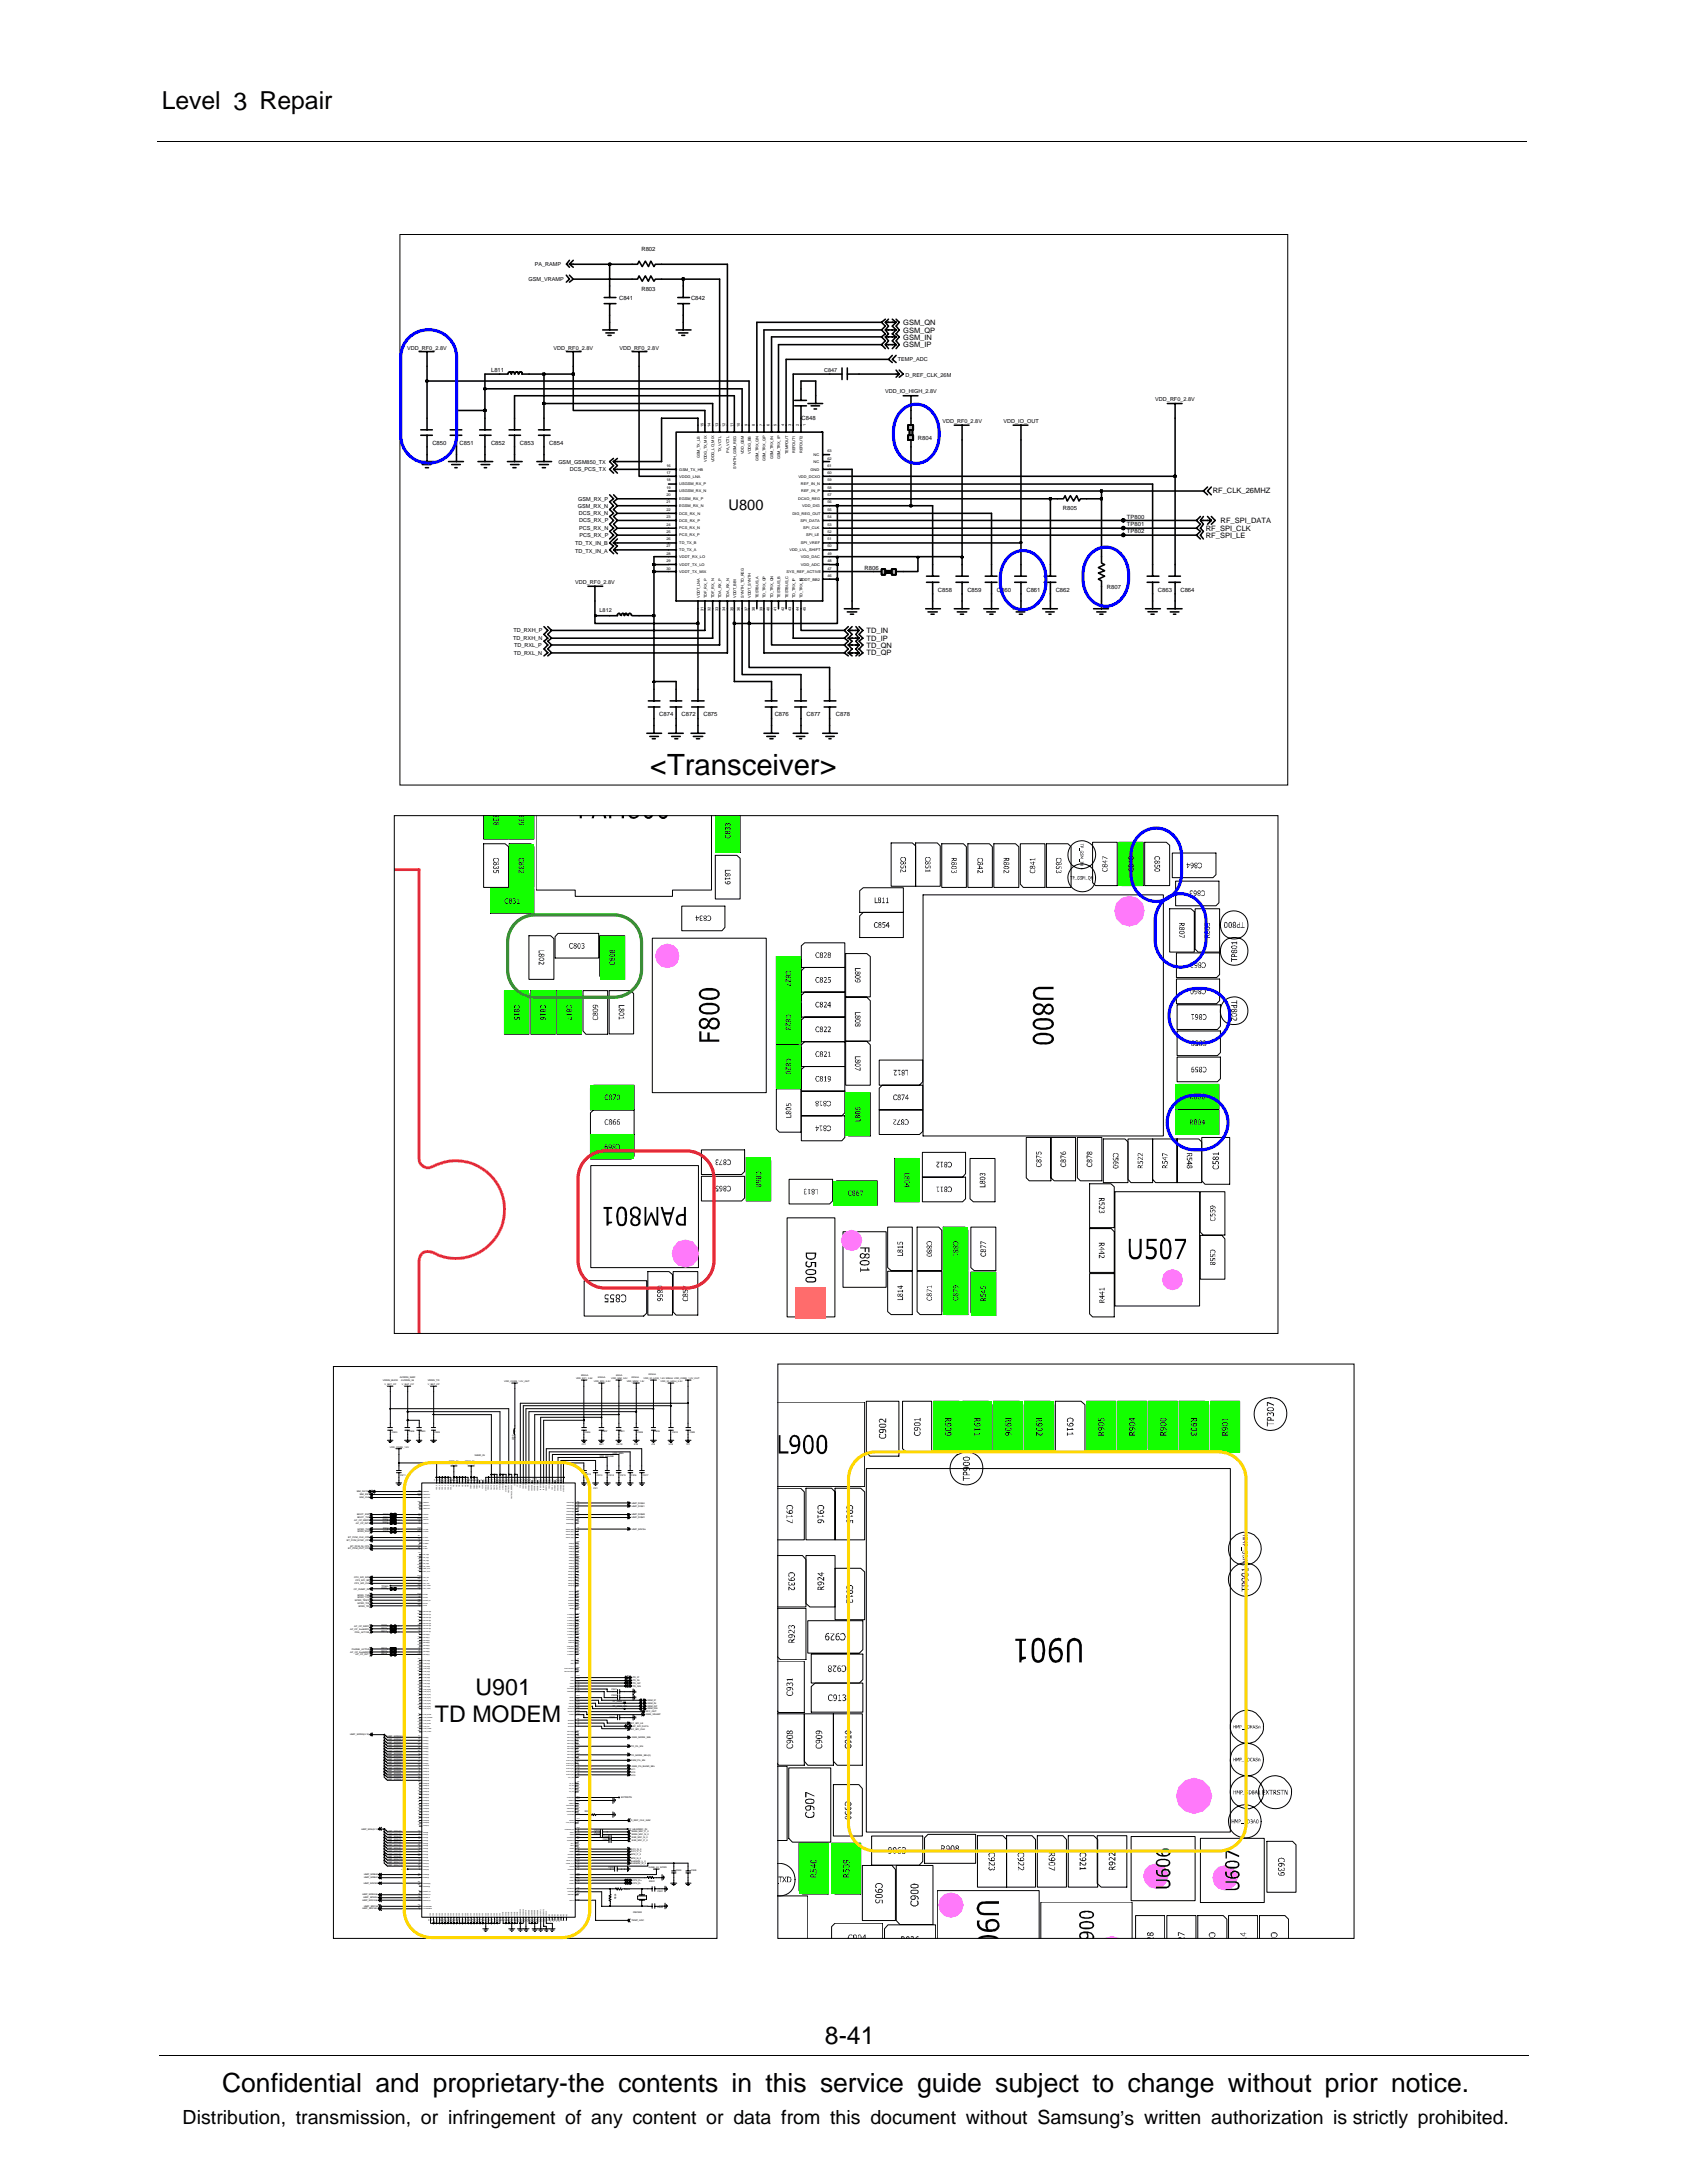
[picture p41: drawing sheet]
<svg xmlns="http://www.w3.org/2000/svg" width="216mm" height="279mm" viewBox="0 0 216 279" stroke-linecap="round" stroke-linejoin="round" font-family="sans-serif">
<defs><g id="words">
<text font-size="3.8" x="83.2" y="99.2">&lt;Transceiver&gt;</text>
<text font-size="3.4" x="28.4" y="267.7">Confidential and proprietary-the contents in this service guide subject to change without prior notice.</text>
<g font-size="3.2">
<text x="20.7" y="14">Level 3 Repair</text>
<text x="105.6" y="261.6">8-41</text>
</g>
<g font-size="2.9">
<text x="55.7" y="220.4">TD MODEM</text>
<text x="60.9" y="217">U901</text>
</g>
<text font-size="2.5" x="23.4" y="271.9">Distribution, transmission, or infringement of any content or data from this document without Samsung’s written authorization is strictly prohibited.</text>
<text font-size="1.9" x="93.2" y="65.2">U800</text>
<g font-size=".9">
<text x="115.6" y="41.5">GSM_QN</text>
<text x="115.6" y="44.4">GSM_IP</text>
<text x="115.6" y="43.5">GSM_IN</text>
<text x="115.6" y="42.6">GSM_QP</text>
<text x="155.2" y="63.2">RF_CLK_26MHZ</text>
<text x="154.3" y="68.8">RF_SPI_LE</text>
<text x="154.3" y="67.9">RF_SPI_CLK</text>
<text x="156.2" y="66.9">RF_SPI_DATA</text>
<text x="110.9" y="83.9">TD_QP</text>
<text x="110.9" y="82.9">TD_QN</text>
<text x="110.9" y="82">TD_IP</text>
<text x="110.9" y="81">TD_IN</text>
</g>
<g font-size=".7">
<text x="67.6" y="36">GSM_VRAMP</text>
<text x="68.4" y="34.1">PA_RAMP</text>
<text x="82.1" y="32.2">R802</text>
<text x="79.2" y="38.5">C841</text>
<text x="82.1" y="37.3">R803</text>
<text x="88.4" y="38.5">C842</text>
<text x="52.1" y="44.7">VDD_RF0_2.8V</text>
<text x="62.8" y="47.6">L811</text>
<text x="70.8" y="44.7">VDD_RF0_2.8V</text>
<text x="79.3" y="44.7">VDD_RF0_2.8V</text>
<text x="105.5" y="47.6">C847</text>
<text x="114.9" y="46.2">TEMP_ADC</text>
<text x="102.6" y="53.8">C848</text>
<text x="113.3" y="50.3">VDD_IO_HIGH_2.8V</text>
<text x="115.9" y="48.2">D_REF_CLK_26M</text>
<text x="147.8" y="51.3">VDD_RF0_2.8V</text>
<text x="55.3" y="57">C850</text>
<text x="58.8" y="57">C851</text>
<text x="62.8" y="57">C852</text>
<text x="66.5" y="57">C853</text>
<text x="70.3" y="57">C854</text>
<text x="71.5" y="59.3">GSM_GSM850_TX</text>
<text x="117.5" y="56.3">R804</text>
<text x="120.6" y="54.1">VDD_RF0_2.8V</text>
<text x="128.4" y="54.1">VDD_IO_OUT</text>
<text x="72.9" y="60.3">DCS_PCS_TX</text>
<text x="74" y="65">GSM_RX_N</text>
<text x="74" y="64.1">GSM_RX_P</text>
<text x="74.1" y="66">DCS_RX_N</text>
<text x="136" y="65.2">R805</text>
<text x="73.6" y="69.7">TD_TX_IN_B</text>
<text x="73.6" y="70.7">TD_TX_IN_A</text>
<text x="74.1" y="67.8">PCS_RX_N</text>
<text x="74.1" y="66.8">DCS_RX_P</text>
<text x="74.2" y="68.7">PCS_RX_P</text>
<text x="144.2" y="68.3">TP802</text>
<text x="144.2" y="66.4">TP800</text>
<text x="144.2" y="67.4">TP801</text>
<text x="73.6" y="74.8">VDD_RF0_2.8V</text>
<text x="110.6" y="73">R806</text>
<text x="120" y="75.7">C858</text>
<text x="123.8" y="75.7">C859</text>
<text x="127.6" y="75.7">C860</text>
<text x="131.4" y="75.7">C861</text>
<text x="135.1" y="75.7">C862</text>
<text x="141.6" y="75.3">R807</text>
<text x="148.2" y="75.7">C863</text>
<text x="151.1" y="75.7">C864</text>
<text x="65.7" y="81.9">TD_RXH_N</text>
<text x="65.7" y="80.9">TD_RXH_P</text>
<text x="65.8" y="83.8">TD_RXL_N</text>
<text x="65.8" y="82.8">TD_RXL_P</text>
<text x="76.7" y="78.3">L812</text>
<text x="84.4" y="91.7">C874</text>
<text x="87.2" y="91.7">C872</text>
<text x="90" y="91.7">C875</text>
<text x="99.1" y="91.7">C876</text>
<text x="103.2" y="91.7">C877</text>
<text x="107" y="91.7">C878</text>
</g>
<g font-size=".5">
<text x="85.3" y="59.7">16</text>
<text x="89.6" y="58.6" transform="rotate(-90 89.6 58.6)">GSM_TX_LB</text>
<text x="90" y="54.7" transform="rotate(-90 90 54.7)">15</text>
<text x="90.4" y="59.1" transform="rotate(-90 90.4 59.1)">VDDG_TX_MIX</text>
<text x="90.9" y="54.7" transform="rotate(-90 90.9 54.7)">14</text>
<text x="91.4" y="59.2" transform="rotate(-90 91.4 59.2)">VDDG_LO_MIX</text>
<text x="91.9" y="54.7" transform="rotate(-90 91.9 54.7)">13</text>
<text x="92.3" y="57.9" transform="rotate(-90 92.3 57.9)">TX_VCTL</text>
<text x="92.8" y="54.7" transform="rotate(-90 92.8 54.7)">12</text>
<text x="93.3" y="57.9" transform="rotate(-90 93.3 57.9)">PA_VCTL</text>
<text x="93.8" y="54.7" transform="rotate(-90 93.8 54.7)">11</text>
<text x="94.7" y="54.7" transform="rotate(-90 94.7 54.7)">10</text>
<text x="95.2" y="58.1" transform="rotate(-90 95.2 58.1)">VDD_GSM</text>
<text x="95.7" y="54.5" transform="rotate(-90 95.7 54.5)">9</text>
<text x="96.1" y="58.1" transform="rotate(-90 96.1 58.1)">VDDG_BB</text>
<text x="96.6" y="54.5" transform="rotate(-90 96.6 54.5)">8</text>
<text x="97.1" y="59" transform="rotate(-90 97.1 59)">GSM_TRX_QN</text>
<text x="97.6" y="54.5" transform="rotate(-90 97.6 54.5)">7</text>
<text x="98" y="59" transform="rotate(-90 98 59)">GSM_TRX_QP</text>
<text x="98.5" y="54.5" transform="rotate(-90 98.5 54.5)">6</text>
<text x="99" y="58.8" transform="rotate(-90 99 58.8)">GSM_TRX_IN</text>
<text x="99.4" y="54.5" transform="rotate(-90 99.4 54.5)">5</text>
<text x="99.8" y="58.8" transform="rotate(-90 99.8 58.8)">GSM_TRX_IP</text>
<text x="100.4" y="54.5" transform="rotate(-90 100.4 54.5)">4</text>
<text x="100.9" y="58.1" transform="rotate(-90 100.9 58.1)">TEMPOUT</text>
<text x="101.2" y="54.5" transform="rotate(-90 101.2 54.5)">3</text>
<text x="101.7" y="58" transform="rotate(-90 101.7 58)">REFOUT1</text>
<text x="102.2" y="54.5" transform="rotate(-90 102.2 54.5)">2</text>
<text x="102.7" y="58" transform="rotate(-90 102.7 58)">REFOUT2</text>
<text x="103.1" y="54.5" transform="rotate(-90 103.1 54.5)">1</text>
<text x="104.1" y="58.3">NC</text>
<text x="104.1" y="59.2">NC</text>
<text x="105.9" y="59.7">61</text>
<text x="105.9" y="58.8">62</text>
<text x="105.9" y="57.8">63</text>
<text x="85.3" y="63.5">20</text>
<text x="85.3" y="64.4">21</text>
<text x="85.3" y="65.4">22</text>
<text x="85.3" y="60.7">17</text>
<text x="85.3" y="61.6">18</text>
<text x="85.3" y="62.5">19</text>
<text x="86.9" y="63">USGSM_RX_N</text>
<text x="86.9" y="64">EGSM_RX_P</text>
<text x="86.9" y="64.9">EGSM_RX_N</text>
<text x="86.9" y="65.9">DCS_RX_N</text>
<text x="86.9" y="60.2">GSM_TX_HB</text>
<text x="86.9" y="61.1">VDDG_LNA</text>
<text x="86.9" y="62.1">USGSM_RX_P</text>
<text x="94.2" y="60" transform="rotate(-90 94.2 60)">SYNTH_GSM_REG</text>
<text x="101.4" y="65.9">DIG_REG_OUT</text>
<text x="102.2" y="64">DCXO_REG</text>
<text x="102.2" y="61.1">VDD_DCXO</text>
<text x="102.5" y="62.1">REF_IN_N</text>
<text x="102.5" y="63">REF_IN_P</text>
<text x="102.7" y="64.9">VDD_DIG</text>
<text x="103.7" y="60.2">GND</text>
<text x="105.9" y="60.7">60</text>
<text x="105.9" y="65.4">55</text>
<text x="105.9" y="64.4">56</text>
<text x="105.9" y="63.5">57</text>
<text x="105.9" y="62.5">58</text>
<text x="105.9" y="61.6">59</text>
<text x="85.3" y="66.3">23</text>
<text x="85.3" y="67.3">24</text>
<text x="85.3" y="68.2">25</text>
<text x="85.3" y="69.2">26</text>
<text x="85.3" y="70">27</text>
<text x="85.3" y="71">28</text>
<text x="85.3" y="71.9">29</text>
<text x="86.9" y="66.8">DCS_RX_P</text>
<text x="86.9" y="67.8">PCS_RX_N</text>
<text x="86.9" y="68.6">PCS_RX_P</text>
<text x="86.9" y="69.6">TD_TX_B</text>
<text x="86.9" y="70.5">TD_TX_A</text>
<text x="86.9" y="71.4">VDDT_RX_LO</text>
<text x="101" y="70.5">VDD_LVL_SHIFT</text>
<text x="102.5" y="66.8">SPI_DATA</text>
<text x="102.5" y="71.4">VDD_DAC</text>
<text x="102.5" y="69.6">SPI_VREF</text>
<text x="102.8" y="67.8">SPI_CLK</text>
<text x="103.2" y="68.6">SPI_LE</text>
<text x="105.9" y="71">49</text>
<text x="105.9" y="70">50</text>
<text x="105.9" y="69.2">51</text>
<text x="105.9" y="68.2">52</text>
<text x="105.9" y="67.3">53</text>
<text x="105.9" y="66.3">54</text>
<text x="105.9" y="71.9">48</text>
<text x="85.3" y="72.9">30</text>
<text x="86.9" y="73.3">VDDT_TX_MIX</text>
<text x="86.9" y="72.4">VDDT_TX_LO</text>
<text x="89.6" y="76.5" transform="rotate(-90 89.6 76.5)">VDDT_LNA</text>
<text x="90.4" y="76.5" transform="rotate(-90 90.4 76.5)">TDF_RX_P</text>
<text x="91.4" y="76.5" transform="rotate(-90 91.4 76.5)">TDF_RX_N</text>
<text x="92.3" y="76.5" transform="rotate(-90 92.3 76.5)">TDA_RX_P</text>
<text x="93.3" y="76.5" transform="rotate(-90 93.3 76.5)">TDA_RX_N</text>
<text x="94.2" y="76.5" transform="rotate(-90 94.2 76.5)">VDDT_BB1</text>
<text x="95.2" y="76.5" transform="rotate(-90 95.2 76.5)">SYNTH_TD_REG</text>
<text x="96.1" y="76.5" transform="rotate(-90 96.1 76.5)">VDDT_SYNTH</text>
<text x="97.1" y="76.5" transform="rotate(-90 97.1 76.5)">TESTBUS_A</text>
<text x="98" y="76.5" transform="rotate(-90 98 76.5)">TD_TRX_QP</text>
<text x="99" y="76.5" transform="rotate(-90 99 76.5)">TD_TRX_QN</text>
<text x="99.8" y="76.5" transform="rotate(-90 99.8 76.5)">TESTBUS_B</text>
<text x="100.7" y="73.3">SYS_REF_ACTIVE</text>
<text x="100.9" y="76.5" transform="rotate(-90 100.9 76.5)">TESTBUS_C</text>
<text x="101.7" y="76.5" transform="rotate(-90 101.7 76.5)">TD_TRX_IP</text>
<text x="102.3" y="74.3">VDDT_BB2</text>
<text x="102.5" y="72.4">VDD_ADC</text>
<text x="102.7" y="76.5" transform="rotate(-90 102.7 76.5)">TD_TRX_IN</text>
<text x="105.9" y="73.8">46</text>
<text x="105.9" y="72.9">47</text>
<text x="90" y="78.2" transform="rotate(-90 90 78.2)">31</text>
<text x="90.9" y="78.2" transform="rotate(-90 90.9 78.2)">32</text>
<text x="91.9" y="78.2" transform="rotate(-90 91.9 78.2)">33</text>
<text x="92.8" y="78.2" transform="rotate(-90 92.8 78.2)">34</text>
<text x="93.8" y="78.2" transform="rotate(-90 93.8 78.2)">35</text>
<text x="94.7" y="78.2" transform="rotate(-90 94.7 78.2)">36</text>
<text x="95.7" y="78.2" transform="rotate(-90 95.7 78.2)">37</text>
<text x="96.6" y="78.2" transform="rotate(-90 96.6 78.2)">38</text>
<text x="97.6" y="78.2" transform="rotate(-90 97.6 78.2)">39</text>
<text x="98.5" y="78.2" transform="rotate(-90 98.5 78.2)">40</text>
<text x="99.4" y="78.2" transform="rotate(-90 99.4 78.2)">41</text>
<text x="100.4" y="78.2" transform="rotate(-90 100.4 78.2)">42</text>
<text x="101.2" y="78.2" transform="rotate(-90 101.2 78.2)">43</text>
<text x="102.2" y="78.2" transform="rotate(-90 102.2 78.2)">44</text>
<text x="103.1" y="78.2" transform="rotate(-90 103.1 78.2)">45</text>
</g>
<g font-size=".3">
<text x="49" y="176.7">VDDIN_BUCK</text>
<text x="49.2" y="177.2">V_BAT_CP</text>
<text x="51.2" y="176.4">AVDDIN_36RF</text>
<text x="51.4" y="176.7">AVDDIN_36</text>
<text x="51.4" y="177.2">V_BAT_CP</text>
<text x="54.7" y="176.7">VDDIN_TD</text>
<text x="54.8" y="177.2">V_BAT_CP</text>
<text x="64.5" y="176.8">VDD_CORE_1.2V_OUT</text>
<text x="73.7" y="176.5">VDD_RF1_2.8V</text>
<text x="74.4" y="176.1">200mA</text>
<text x="76" y="176.8">VDD_RF0_2.8V</text>
<text x="76.5" y="176.4">200mA</text>
<text x="78.2" y="176.5">VDD_SIM_3.0V</text>
<text x="78.9" y="176.1">60mA</text>
<text x="80.2" y="176.8">VDD_MEM_1.8V</text>
<text x="80.8" y="176.4">200mA</text>
<text x="82.4" y="176.5">VDD_IO_LOW_1.8V 200mA VDD_CORE_1.2V_OUT</text>
<text x="83" y="176">200mA</text>
<text x="84.5" y="176.8">VDD_IO_HIGH_2.8V</text>
<text x="49.9" y="185.3">VDD_CORE_1.2V</text>
<text x="50.1" y="183.5">C903</text>
<text x="52.3" y="183.3">C904</text>
<text x="53.7" y="183.3">C900</text>
<text x="55.6" y="183.3">C905</text>
<text x="65.8" y="184.3" transform="rotate(-90 65.8 184.3)">L900</text>
<text x="74.5" y="185">C21</text>
<text x="74.8" y="183.4">C906</text>
<text x="76.7" y="185">B21</text>
<text x="77" y="183.3">C907</text>
<text x="78.9" y="185">AA19</text>
<text x="79.2" y="183.3">C901</text>
<text x="81.2" y="185">K18</text>
<text x="81.6" y="183.4">C908</text>
<text x="83.4" y="185">J18</text>
<text x="83.7" y="183.3">C909</text>
<text x="85.6" y="185">H18</text>
<text x="86.1" y="183.4">C910</text>
<text x="87.8" y="185">Y21</text>
<text x="88.3" y="183.4">C902</text>
<text x="45.7" y="191">SIM_DATA</text>
<text x="46" y="191.8">SIM_CLK</text>
<text x="46" y="191.4">SIM_RST</text>
<text x="51.2" y="188.9">C911</text>
<text x="57.2" y="187.4">VDD_IO_OUTVDD_MEM_1.8V</text>
<text x="57.5" y="187.1">BBIO_IN</text>
<text x="59.5" y="187.2">MEM_IN</text>
<text x="60.7" y="186.4">NAND_IN</text>
<text x="74.9" y="188.8">C912</text>
<text x="75.9" y="190.6">C21</text>
<text x="76.4" y="188.9">C913</text>
<text x="76.7" y="186.5">VDD_BBUSB</text>
<text x="77.9" y="188.9">C914</text>
<text x="78.4" y="186.1">VDD_BBA</text>
<text x="79.4" y="188.9">C915</text>
<text x="80.8" y="188.9">C916</text>
<text x="82.3" y="188.9">C917</text>
<text x="44.4" y="197.2">BT_PCM_SYNC_CP2</text>
<text x="44.6" y="196.9">BT_PCM_CLK_CP2</text>
<text x="44.9" y="198">BT_PCM_IN_CP2</text>
<text x="45.3" y="194.7">AP_CP_MRDY</text>
<text x="45.5" y="195.1">AP_CP_INT2</text>
<text x="45.7" y="193.9">BOOT_RXD</text>
<text x="45.7" y="194.3">BOOT_TXD</text>
<text x="45.7" y="196.1">SPRD_RXD</text>
<text x="45.8" y="195.8">SPRD_TXD</text>
<text x="49" y="194.9">R903</text>
<text x="49" y="194.6">R902</text>
<text x="49" y="196">R905</text>
<text x="49" y="193.8">R900</text>
<text x="49" y="195.7">R904</text>
<text x="49" y="194.2">R901</text>
<text x="80.9" y="192.8">HMP_DQS1</text>
<text x="80.9" y="193.9">HMP_DQM0</text>
<text x="80.9" y="192.5">HMP_DQS0</text>
<text x="80.9" y="194.3">HMP_DQM1</text>
<text x="80.9" y="195.8">HMP_SDCSn</text>
<text x="44.6" y="198.3">BT_PCM_OUT_CP2</text>
<text x="45.3" y="203.5">CP_DUMP_INT</text>
<text x="45.3" y="202">CP2_SPI_SDO</text>
<text x="45.4" y="202.8">CP2_SPI_CLK</text>
<text x="45.5" y="202.4">CP2_SPI_SDI</text>
<text x="48.8" y="203.1">TP900</text>
<text x="48.8" y="203.3">R906</text>
<text x="44.8" y="208.6">AP_CP_SubSRDY</text>
<text x="45.3" y="208.2">AP_CP_SRDY</text>
<text x="45.4" y="209">PDA_ACTIVE</text>
<text x="45.4" y="204.9">SPRD_TRSTn</text>
<text x="45.7" y="204.5">SPRD_TDO</text>
<text x="45.7" y="204.2">SPRD_TMS</text>
<text x="45.8" y="205.3">SPRD_TCK</text>
<text x="45.9" y="205.6">SPRD_TDI</text>
<text x="48.8" y="208.5">R910</text>
<text x="48.8" y="208.1">R909</text>
<text x="48.8" y="208.9">R911</text>
<text x="44.8" y="211.5">AP_CP_SubMRDY</text>
<text x="45" y="211.2">PHONE_ACTIVE</text>
<text x="45.5" y="211.9">AP_CP_INT1</text>
<text x="48.8" y="211.1">R912</text>
<text x="48.8" y="211.8">R914</text>
<text x="48.8" y="211.4">R913</text>
<text x="81" y="215.5">TD_QP</text>
<text x="81" y="215.9">TD_QN</text>
<text x="81" y="214.8">TD_IP</text>
<text x="81" y="215.2">TD_IN</text>
<text x="78" y="219.8">C923</text>
<text x="78.3" y="216.3">C921</text>
<text x="78.3" y="217">C922</text>
<text x="78.4" y="217.8">TP_GSM_IN</text>
<text x="78.4" y="218.5">TP_GSM_QN</text>
<text x="80.8" y="220.7">RF_SPI_LE</text>
<text x="80.8" y="221.4">RF_SPI_CLK</text>
<text x="81" y="221">RF_SPI_DATA</text>
<text x="82.6" y="219.6">GSM_VRAMP</text>
<text x="82.6" y="219.2">AFC_OUT</text>
<text x="82.8" y="218.5">GSM_QP</text>
<text x="82.8" y="218.8">GSM_QN</text>
<text x="82.8" y="217.7">GSM_IP</text>
<text x="82.8" y="218.1">GSM_IN</text>
<text x="44.8" y="222.1">HMP_SDDQ(0:15)</text>
<text x="49.6" y="224.5">HMP_SDDQ(6)</text>
<text x="49.6" y="224.9">HMP_SDDQ(7)</text>
<text x="49.6" y="225.3">HMP_SDDQ(8)</text>
<text x="49.6" y="225.6">HMP_SDDQ(9)</text>
<text x="49.6" y="226">HMP_SDDQ(10)</text>
<text x="49.6" y="226.4">HMP_SDDQ(11)</text>
<text x="49.6" y="226.7">HMP_SDDQ(12)</text>
<text x="49.6" y="227.1">HMP_SDDQ(13)</text>
<text x="49.6" y="227.5">HMP_SDDQ(14)</text>
<text x="49.6" y="227.9">HMP_SDDQ(15)</text>
<text x="49.6" y="222.4">HMP_SDDQ(0)</text>
<text x="49.6" y="222.7">HMP_SDDQ(1)</text>
<text x="49.6" y="223.1">HMP_SDDQ(2)</text>
<text x="49.6" y="223.4">HMP_SDDQ(3)</text>
<text x="49.6" y="223.8">HMP_SDDQ(4)</text>
<text x="49.6" y="224.2">HMP_SDDQ(5)</text>
<text x="80.8" y="226.9">VC2</text>
<text x="80.8" y="227.3">VC3</text>
<text x="80.8" y="223.6">TD_PA_EN</text>
<text x="80.8" y="224.7">TD_MODE_SEL(0)</text>
<text x="80.8" y="225.4">GSM_PA_EN</text>
<text x="80.8" y="226.5">VC1</text>
<text x="80.9" y="226.1">GSM_PA_BAND_SEL</text>
<text x="80.9" y="222.4">GSM_MODE_SEL</text>
<text x="74.8" y="231.9">R917</text>
<text x="79.5" y="230.1">EXTRSTN</text>
<text x="80.8" y="233.1">D_REF_CLK_26M</text>
<text x="46.2" y="234.2">HMP_SDA(0:12)</text>
<text x="49.6" y="238.1">HMP_SDA(10)</text>
<text x="49.6" y="238.5">HMP_SDA(11)</text>
<text x="49.6" y="238.8">HMP_SDA(12)</text>
<text x="49.6" y="234.4">HMP_SDA(0)</text>
<text x="49.6" y="234.8">HMP_SDA(1)</text>
<text x="49.6" y="235.1">HMP_SDA(2)</text>
<text x="49.6" y="235.5">HMP_SDA(3)</text>
<text x="49.6" y="235.9">HMP_SDA(4)</text>
<text x="49.6" y="236.3">HMP_SDA(5)</text>
<text x="49.6" y="236.6">HMP_SDA(6)</text>
<text x="49.6" y="237">HMP_SDA(7)</text>
<text x="49.6" y="237.4">HMP_SDA(8)</text>
<text x="49.6" y="237.7">HMP_SDA(9)</text>
<text x="76.1" y="234.4">C924</text>
<text x="76.1" y="234.8">C925</text>
<text x="77.2" y="235.1">C926</text>
<text x="77.2" y="235.5">C927</text>
<text x="77.9" y="239.1">C930</text>
<text x="80.4" y="234.2">TP_HEADMIC_IN</text>
<text x="80.8" y="237.5">SPK_P_2</text>
<text x="80.8" y="237.9">SPK_N_2</text>
<text x="80.8" y="238.6">EARSPK_R_2</text>
<text x="80.8" y="238.3">EARSPK_L_2</text>
<text x="80.8" y="236.8">RCV_N_2</text>
<text x="80.8" y="237.1">RCV_P_2</text>
<text x="80.9" y="234.9">MAIN_MIC_N_2</text>
<text x="80.9" y="234.5">MAIN_MIC_P_2</text>
<text x="80.9" y="235.6">EAR_MIC_P_2</text>
<text x="80.9" y="235.3">EAR_MIC_N_2</text>
<text x="83" y="239">VUSB_5V_SPRD</text>
<text x="86.5" y="239.5">C928</text>
<text x="88.4" y="239.5">C929</text>
<text x="46.4" y="243.3">HMP_SDCASn</text>
<text x="46.4" y="242.6">HMP_SDRASn</text>
<text x="46.4" y="244.4">HMP_SDCLKn</text>
<text x="46.5" y="243">HMP_SDWEn</text>
<text x="46.5" y="241.1">HMP_SDCKE</text>
<text x="46.6" y="240">HMP_SDBA0</text>
<text x="46.6" y="240.4">HMP_SDBA1</text>
<text x="46.6" y="244.1">HMP_SDCLK</text>
<text x="78.9" y="243.1" transform="rotate(-90 78.9 243.1)">R924</text>
<text x="79.9" y="241.9">R923</text>
<text x="80.8" y="245.9">TEMP_ADC</text>
<text x="81" y="241.1">CP2_D-</text>
<text x="81" y="240.7">CP2_D+</text>
<text x="81" y="244.9">OSC900</text>
<text x="83.1" y="240.9">R922</text>
<text x="84.1" y="244.2">C932</text>
<text x="84.1" y="242.1">C931</text>
</g>
</g></defs>
<path d="M20.2 18.1h175.3M20.4 263h175.3" fill="none" stroke="#000" stroke-width=".13"/>
<g fill="none" stroke="#000" stroke-width=".2">
<path d="M72.5 35.2l.4 .5-.4 .4M72.9 35.2l.5 .5-.5 .4M72.9 33.3l-.4 .5 .4 .4M72.9 33.8l.5 .4M72.9 33.8h.5M73.4 33.3l-.5 .5M77.3 38.9h1.5M77.3 38.1h1.5M78 36.6v1.5M78 38.9v1.4M80.9 35.7h.7l.2-.4 .4 .7 .4-.7 .4 .7 .3-.7 .4 .7 .2-.3h.8M80.9 33.8h.7l.2-.4 .4 .7 .4-.7 .4 .7 .3-.7 .4 .7 .2-.3h.8"/>
<path d="M86.7 38.9h1.5M86.7 38.1h1.5M87.4 36.6v1.5M87.4 38.9v1.4M53.6 59.1h1.9M53.6 45h1.9M53.8 55.7h1.5M53.8 55h1.5M54 59.5h1.1M54.4 59.9h.4M54.7 45v1.9M54.7 53.5v1.5"/>
<path d="M54.7 55.7v1.5M54.7 58.2v.9M57.4 59.1h1.9M57.6 55.7h1.5M57.6 55h1.5M57.8 59.5h1.1M58.2 59.9h.3M58.4 58.2v.9M58.4 53.5v1.5M58.4 55.7v1.5M61.2 59.1h1.9M61.4 55.7h1.4"/>
<path d="M61.4 55h1.4M61.6 59.5h1.1M62 59.9h.3M62.1 53.5v1.5M62.1 55.7v1.5M62.1 58.2v.9M63.9 47.9h1M64.9 59.1h1.9M65.2 55.7h1.4M65.2 55h1.4M65.3 59.5h1.1M65.4 47.8v.1"/>
<path d="M65.4 47.8a.2 .2 0 0 0-.2-.2 .2 .2 0 0 0-.1 .3M65.4 47.8a.2 .2 0 0 1 .3-.2 .2 .2 0 0 1 .1 .3M65.4 47.8l.1 .1M65.6 59.9h.4M65.8 58.2v.9M65.8 53.5v1.5M65.8 55.7v1.5M66 47.9v-.2l.1-.1 .2 .1v.2M66.4 47.9l.1-.2 .1-.1 .2 .1v.2M66.8 47.9h.9M68.7 59.1h1.9M68.9 55.7h1.5"/>
<path d="M68.9 55h1.5M69 59.5h1.2M69.4 59.9h.4M69.6 53.5v1.5M69.6 55.7v1.5M69.6 58.2v.9M72.5 45h1.9M73.4 45v1.9M77.1 42.2h1.9M77.5 42.6h1.1M77.8 42.9h.4M78 41.3v.9"/>
<path d="M78.5 58.7l-.5 .4 .5 .5-.5 .5 .5 .5M78.5 59.1l.5 .5-.5 .5M78.5 59.1h.5M79 58.7l-.5 .4M80.9 45h1.9M81.8 45v1.9M86.5 55.3h18.8v21.6h-18.8zM86.5 42.2h1.9M86.8 42.6h1.2M87.2 42.9h.4M87.4 41.3v.9M89.3 54.4v.9"/>
<path d="M90.2 54.4v.9M91.2 54.4v.9M92.1 54.4v.9M93.1 54.4v.9M94 54.4v.9M95 54.4v.9M95.9 54.4v.9M96.9 54.4v.9M97.8 54.4v.9M98.7 54.4v.9M99.6 54.4v.9M100.6 54.4v.9"/>
<path d="M101.5 54.4v.9M101.7 51.9h1.5M101.7 51.2h1.5M102.5 54.4v.9M102.5 49.8v1.4M102.5 51.9v1.6M103.4 51.6h1.9M103.8 51.9h1.1M104.2 52.3h.3M104.4 50.7v.9M105.2 55.3h.1M105.3 59.1h.9"/>
<path d="M105.3 58.2h.9M106.2 47.9h1.6M107.8 47.1v1.5M108.4 47.1v1.5M108.4 47.9h1.5M113.3 43.1h1.4M113.3 42.2h1.4M113.3 41.3h1.4M113.3 40.9l-.5 .4 .5 .4-.5 .5 .5 .5-.5 .4 .5 .5-.5 .5 .5 .5M113.3 44.1h1.4M113.7 40.9l-.4 .4 .4 .4-.4 .5 .4 .5-.4 .4 .4 .5-.4 .5 .4 .5M114.2 45.5l-.5 .5 .5 .4"/>
<path d="M114.2 40.9l.5 .4M114.7 45.5l-.5 .5 .5 .4M114.7 43.1l-.5 .5 .5 .5M114.7 42.2l-.5 .5 .5 .4M114.7 40.9l.4 .4-.4 .4 .4 .5-.4 .5 .4 .4-.4 .5 .4 .5-.4 .5M114.7 41.3l-.5 .4 .5 .5M114.7 44.1l-.5 .5M115.6 50.7h1.9M116.6 50.7v1.8M122.1 54.4h1.9M123.1 54.4v1.9M129.7 54.4h1.9"/>
<path d="M130.7 54.4v1.9M149.4 51.6h1.9M150.4 51.6v1.9M75.2 75h1.9M76.1 75v1.9M78 63.3l.5 .5-.5 .4 .5 .5-.5 .5 .5 .5-.5 .4 .5 .5-.5 .5 .5 .5-.5 .4 .5 .5-.5 .5M78 78.8h1M78.5 69.5l.5 .4-.5 .5 .5 .5M78.5 69.5h.5M78.5 63.3l.5 .5-.5 .4 .5 .5-.5 .5 .5 .5-.5 .4 .5 .5-.5 .5 .5 .5-.5 .4 .5 .5-1 1 .5 .4-.5 .5 .5 .5M78.5 60.1l.5 .5M78.5 60.1h.5"/>
<path d="M78.5 70.4h.5M79 69l-.5 .5M79.4 78.8v-.2l-.2-.1-.2 .1v.2M79.9 78.7v.1M79.9 78.7l-.1-.2h-.2l-.1 .3M79.9 78.7l.2-.2 .2 .1v.2M80.8 78.8v-.2l-.2-.1-.2 .1v.2M80.9 78.8h.9M85.6 69.5h1M85.6 66.6h1M85.6 60.1h1M85.6 61h1"/>
<path d="M85.6 62h1M85.6 62.8h1M85.6 63.8h1M85.6 64.7h1M85.6 65.7h1M85.6 67.6h1M85.6 68.5h1M85.6 70.4h1M85.6 71.2h1M85.6 72.2h1M85.6 73.2h1M89.3 76.9v1"/>
<path d="M90.2 76.9v1M91.2 76.9v1M92.1 76.9v1M93.1 76.9v1M94 76.9v1M95 76.9v1M95.9 76.9v1M96.9 76.9v1M97.8 76.9v1M98.7 76.9v1M99.6 76.9v1M100.6 76.9v1"/>
<path d="M101.5 76.9v1M102.5 76.9v1M105.3 69.5h.9M105.3 66.6h.9M105.3 60.1h.9M105.3 61h.9M105.3 62h.9M105.3 62.8h.9M105.3 63.8h.9M105.3 64.7h.9M105.3 65.7h.9M105.3 67.6h.9"/>
<path d="M105.3 68.5h.9M105.3 70.4h.9M105.3 71.2h.9M105.3 72.2h.9M105.3 73.2h.9M105.3 74.1h.9M108.1 77.9h1.8M108.4 78.3h1.2M108.8 78.6h.4M109.1 76.9v1M111.8 73.2h1M114.7 73.2h.9"/>
<path d="M118.5 77.9h1.9M118.6 74.5h1.6M118.6 73.7h1.6M118.8 78.3h1.2M119.1 78.6h.4M119.4 76.9v1M119.4 72.3v1.4M119.4 74.5v1.5M122.1 77.9h1.9M122.3 74.5h1.6M122.3 73.7h1.6M122.5 78.3h1.2"/>
<path d="M122.9 78.6h.4M123.1 72.3v1.4M123.1 74.5v1.5M123.1 76.9v1M125.9 77.9h1.9M126.1 74.5h1.5M126.1 73.7h1.5M126.3 78.3h1.1M126.7 78.6h.4M126.9 72.3v1.4M126.9 74.5v1.5M126.9 76.9v1"/>
<path d="M129.7 77.9h1.9M129.9 74.5h1.5M129.9 73.7h1.5M130 78.3h1.1M130.5 78.6h.4M130.7 76.9v1M130.7 72.3v1.4M130.7 74.5v1.5M133.4 77.9h1.9M133.6 74.5h1.5M133.6 73.7h1.5M133.8 78.3h1.1"/>
<path d="M134.2 78.6h.3M134.4 76.9v1M134.4 72.3v1.4M134.4 74.5v1.5M135.3 63.8h.8l.2-.4 .3 .7 .4-.7 .4 .7 .4-.7 .3 .7 .2-.3h.8M140 77.9h1.9M140.4 78.3h1.1M140.8 78.6h.4M141 71.2v.9l.4 .2-.8 .3 .8 .4-.8 .3 .8 .4-.8 .4 .4 .2v.7M141 76.9v1M146.6 77.9h1.9M146.8 74.5h1.5"/>
<path d="M146.8 73.7h1.5M146.9 78.3h1.2M147.3 78.6h.4M147.5 72.3v1.4M147.5 74.5v1.5M147.5 76.9v1M149.4 77.9h1.9M149.6 74.5h1.5M149.6 73.7h1.5M149.8 78.3h1.1M150.2 78.6h.3M150.4 72.3v1.4"/>
<path d="M150.4 74.5v1.5M150.4 76.9v1M153.6 66.6h1.4M153.6 66.1l-.5 .5 .5 .5-.5 .5 .5 .4-.5 .5 .5 .5M154 66.1l-.4 .5 .4 .5-.4 .5 .4 .4-.4 .5 .4 .5M154.5 66.1l.5 .5M154.5 62.3l-.5 .5 .5 .5M155 62.3l-.5 .5 .5 .5M155 66.1l.5 .5-.5 .5M155 66.6l-.5 .5M69.6 80.2l.5 .5-.5 .5 .5 .5-.5 .4 .5 .5-.5 .5 .5 .4-.5 .4M70.1 80.2l.5 .5-.5 .5 .5 .5-.5 .4 .5 .5-.5 .5 .5 .4-.5 .4"/>
<path d="M82.8 93.9h1.9M83 90.5h1.5M83 89.7h1.5M83.2 94.3h1.1M83.5 94.6h.4M83.7 92.9v1M83.7 88.2v1.5M83.7 90.5v1.5M85.6 93.9h1.8M85.8 90.5h1.4M85.8 89.7h1.4M86 94.3h1.1"/>
<path d="M86.4 94.6h.3M86.5 88.2v1.5M86.5 90.5v1.5M86.5 92.9v1M88.4 93.9h1.8M88.5 90.5h1.6M88.5 89.7h1.6M88.7 94.3h1.2M89.1 94.6h.4M89.3 88.2v1.5M89.3 90.5v1.5M89.3 92.9v1"/>
<path d="M97.8 93.9h1.8M97.9 90.5h1.5M97.9 89.7h1.5M98.1 94.3h1.1M98.5 94.6h.4M98.7 92.9v1M98.7 88.2v1.5M98.7 90.5v1.5M101.5 93.9h1.9M101.7 90.5h1.5M101.7 89.7h1.5M101.9 94.3h1.1"/>
<path d="M102.3 94.6h.3M102.5 92.9v1M102.5 88.2v1.5M102.5 90.5v1.5M105.3 93.9h1.9M105.5 90.5h1.5M105.5 89.7h1.5M105.7 94.3h1.1M106.1 94.6h.3M106.2 88.2v1.5M106.2 90.5v1.5M106.2 92.9v1"/>
<path d="M108.6 81.7l.5 .4-.5 .4M108.6 81.7h1.3M108.6 82.5h1.3M108.6 80.2l-.5 .5 .5 .5-.5 .5 .5 .4-.5 .4 .5 .6M108.6 82.5l.5 .6M108.6 80.7h1.3M108.6 80.7l.5 .5-.5 .5M108.6 83.6h1.3M108.6 83.1l-.5 .5 .5 .3M108.6 83.6l.5 .3M109.1 80.2l-.5 .5M109.1 83.1l-.5 .5"/>
<path d="M109.5 80.2l.4 .5-.4 .5 .4 .5M109.5 83.1l.4 .5M109.9 81.7l-.4 .4 .4 .4M109.9 80.2l.5 .5-.5 .5 .5 .5-.5 .4 .5 .4-.5 .6M109.9 82.5l-.4 .6M109.9 83.1l.5 .5-.5 .3M109.9 83.6l-.4 .3"/>
<circle cx="143.8" cy="66.6" r=".2"/>
<circle cx="143.8" cy="68.5" r=".2"/>
<circle cx="143.8" cy="67.6" r=".2"/>
</g>
<path d="M113.3 73h.8v.3h-.8z" fill="#b2b2b2"/>
<path d="M113.3 73h.8v.3h-.8z" fill="none" stroke="#000" stroke-width=".2"/>
<path d="M112.8 72.9h.5v.7h-.5z" fill="#b2b2b2"/>
<path d="M112.8 72.9h.5v.7h-.5z" fill="none" stroke="#000" stroke-width=".2"/>
<path d="M114.1 72.9h.6v.7h-.6z" fill="#b2b2b2"/>
<path d="M114.7 47.4l.4 .5-.4 .4M114.7 47.9h.4M115.1 47.4l.5 .5-.5 .4M116.6 53.5v.9M116.6 56.3v.9M114.1 72.9h.6v.7h-.6z" fill="none" stroke="#000" stroke-width=".2"/>
<path d="M116.4 55h.4v.7h-.4z" fill="#b2b2b2"/>
<path d="M116.4 55h.4v.7h-.4z" fill="none" stroke="#000" stroke-width=".2"/>
<path d="M116.2 55.7h.7v.6h-.7z" fill="#b2b2b2"/>
<path d="M116.2 55.7h.7v.6h-.7z" fill="none" stroke="#000" stroke-width=".2"/>
<path d="M116.2 54.4h.7v.6h-.7z" fill="#b2b2b2"/>
<g fill="none" stroke="#000" stroke-width=".2">
<path d="M116.2 54.4h.7v.6h-.7zM89.3 79.8v8.4M83.7 87.2v1M83.7 92v.9M86.5 87.2v1M86.5 92v.9M89.3 92v.9M98.7 87.2v1M98.7 92v.9M102.5 86.3v1.9M102.5 92v.9M106.2 85.4v2.8"/>
<path d="M106.2 92v.9"/>
</g>
<path d="M83.6 87.2h.2v.1h-.2z" fill="#c2c2c2"/>
<g fill="none" stroke="#000" stroke-width=".2">
<path d="M76.1 78.8v1h13.2M83.7 78.8v8.4h2.8M90.2 77.9v2.8h-19.6M91.2 77.9v3.8h-20.6M92.1 77.9v4.7h-21.5M93.1 77.9v5.7h-22.5M94 79.8v7.4h4.7M95 77.9v8.4h7.5M95.9 79.8v5.6h10.3M97.8 77.9v5.7h10.3M98.7 77.9v4.7h9.4M101.5 77.9v3.8h6.6"/>
<path d="M102.5 77.9v2.8h5.6M83.6 87.2h.2v.1h-.2zM83.6 87.2v.1h.2v-.1"/>
</g>
<path d="M89.2 79.7h.2v.2h-.2z" fill="#c2c2c2"/>
<path d="M89.2 79.7h.2v.2h-.2zM89.3 77.9v1.9" fill="none" stroke="#000" stroke-width=".2"/>
<path d="M93.9 79.7h.2v.2h-.2z" fill="#c2c2c2"/>
<path d="M93.9 79.7h.2v.2h-.2zM93.9 79.7v.2h.2v-.2M94 77.9v1.9h1.9" fill="none" stroke="#000" stroke-width=".2"/>
<path d="M95.8 79.7h.1v.2h-.1z" fill="#c2c2c2"/>
<path d="M95.8 79.7h.2v.2h-.2zM95.8 79.7v.2h.1v-.2M107.2 74.1v5.7h-11.3v-1.9" fill="none" stroke="#000" stroke-width=".2"/>
<path d="M76.1 78.7h.1v.2h-.1z" fill="#c2c2c2"/>
<path d="M76.1 78.7h.1v.2h-.1zM76.1 76.9v1.9h1.9M81.8 78.8h1.9" fill="none" stroke="#000" stroke-width=".2"/>
<path d="M83.6 78.7h.2v.2h-.2z" fill="#c2c2c2"/>
<g fill="none" stroke="#000" stroke-width=".2">
<path d="M83.6 78.7h.2v.2h-.2zM83.6 78.7v.2h.2v-.2M83.7 73.2v5.6M106.2 74.1h1M109.1 60.1v16.8M119.4 76v.9M123.1 76v.9M126.9 76v.9M130.7 76v.9M134.4 76v.9M141 75v1.9M147.5 76v.9"/>
<path d="M150.4 76v.9"/>
</g>
<path d="M107.1 74h.2v.3h-.2z" fill="#c2c2c2"/>
<path d="M107.1 74h.2v.3h-.2zM107.2 72.3v1.8" fill="none" stroke="#000" stroke-width=".2"/>
<path d="M83.6 73h.2v.3h-.2z" fill="#c2c2c2"/>
<path d="M83.6 73h.2v.3h-.2zM83.6 73v.3h.2v-.3M83.7 72.3v.9h1.9M106.2 73.2h5.6M117.5 71.2v2h-1.9" fill="none" stroke="#000" stroke-width=".2"/>
<path d="M83.6 72.2h.2v.1h-.2z" fill="#c2c2c2"/>
<path d="M83.6 72.2h.2v.1h-.2zM83.6 72.2v.1h.2v-.1M83.7 71.2v1.1h1.9M106.2 72.3h1" fill="none" stroke="#000" stroke-width=".2"/>
<path d="M107.1 72.2h.2v.1h-.2z" fill="#c2c2c2"/>
<path d="M83.7 71.2h1.9M106.2 71.2h1v1.1M107.1 72.2h.2v.1h-.2zM119.4 64.7v7.6M123.1 71.2v1.1M126.9 65.7v6.6M130.7 69.5v2.8M134.4 63.8v8.5M147.5 62v10.3M150.4 61v11.3" fill="none" stroke="#000" stroke-width=".2"/>
<path d="M107.1 71.2h.2v.2h-.2z" fill="#c2c2c2"/>
<path d="M107.1 71.2h.2v.2h-.2zM107.2 71.2h10.3" fill="none" stroke="#000" stroke-width=".2"/>
<path d="M117.4 71.2h.2v.2h-.2z" fill="#c2c2c2"/>
<path d="M117.4 71.2h.2v.2h-.2zM117.4 71.2v.2h.2v-.2M117.5 71.2h5.6" fill="none" stroke="#000" stroke-width=".2"/>
<path d="M123 71.2h.2v.2h-.2z" fill="#c2c2c2"/>
<path d="M123.1 56.3v14.9M79 70.4h6.6M79 69.5h6.6M106.2 69.5h24.5M107.2 64.7v5.7h-1M123 71.2h.2v.2h-.2zM141 63.8v7.4" fill="none" stroke="#000" stroke-width=".2"/>
<path d="M130.6 69.4h.1v.1h-.1z" fill="#c2c2c2"/>
<path d="M130.7 56.3v13.2M79 68.5h6.6M106.2 68.5h37.5M130.6 69.4h.1v.1h-.1z" fill="none" stroke="#000" stroke-width=".2"/>
<path d="M143.6 68.4h.2v.2h-.2z" fill="#c2c2c2"/>
<path d="M79 67.6h6.6M106.2 67.6h37.5M143.6 68.4h.2v.2h-.2zM143.6 68.4v.2h.2v-.2M143.7 68.5h9.4" fill="none" stroke="#000" stroke-width=".2"/>
<path d="M143.6 67.5h.2v.2h-.2z" fill="#c2c2c2"/>
<path d="M79 66.6h6.6M106.2 66.6h37.5M143.6 67.5h.2v.2h-.2zM143.7 67.6h9.4" fill="none" stroke="#000" stroke-width=".2"/>
<path d="M143.6 66.5h.2v.2h-.2z" fill="#c2c2c2"/>
<path d="M79 65.7h6.6M79 64.7h6.6M106.2 65.7h20.7M106.2 64.7h1M143.6 66.5h.2v.2h-.2zM143.6 66.5v.2h.2v-.2M143.7 66.6h9.4" fill="none" stroke="#000" stroke-width=".2"/>
<path d="M107.1 64.6h.2v.2h-.2z" fill="#c2c2c2"/>
<path d="M107.1 64.6h.2v.2h-.2zM107.2 64.7h9.4" fill="none" stroke="#000" stroke-width=".2"/>
<path d="M116.5 64.6h.2v.2h-.2z" fill="#c2c2c2"/>
<path d="M116.6 57.2v7.5h2.8M79 63.8h6.6M106.2 63.8h28.2M116.5 64.6h.2v.2h-.2z" fill="none" stroke="#000" stroke-width=".2"/>
<path d="M134.3 63.7h.2v.2h-.2z" fill="#c2c2c2"/>
<path d="M134.3 63.7h.2v.2h-.2zM134.3 63.7v.2h.2v-.2M134.4 63.8h.9M139.1 63.8h1.9" fill="none" stroke="#000" stroke-width=".2"/>
<path d="M140.9 63.7h.2v.2h-.2z" fill="#c2c2c2"/>
<path d="M106.2 62.8h34.8v1M140.9 63.7h.2v.2h-.2zM140.9 63.7v.2h.2v-.2" fill="none" stroke="#000" stroke-width=".2"/>
<path d="M140.9 62.7h.2v.2h-.2z" fill="#c2c2c2"/>
<path d="M81.8 46.9v14.1h3.8M106.2 62h41.3M106.2 61h44.2M140.9 62.7h.2v.2h-.2zM140.9 62.7v.2h.2v-.2M141 62.8h13" fill="none" stroke="#000" stroke-width=".2"/>
<path d="M150.3 60.9h.2v.2h-.2z" fill="#c2c2c2"/>
<g fill="none" stroke="#000" stroke-width=".2">
<path d="M92.1 35.7v18.7M93.1 33.8v20.6M54.7 48.8v4.7M54.7 57.2v1M58.4 53.5v-1h3.7v1M58.4 57.2v1M62.1 57.2v1M65.8 50.7v2.8M65.8 57.2v1M69.6 51.6v1.9M69.6 57.2v1M89.3 54.4v-.9h-4.6v5.6h-5.7"/>
<path d="M90.2 52.5v1.9M91.2 51.6v2.8M94 50.7v3.7M95 49.8v4.6M95.9 48.8v5.6M96.9 41.3v13.1M97.8 42.2v12.2M98.7 43.1v11.3M99.6 44.1v10.3M100.6 46v8.4M101.5 47.9v6.5M102.5 53.5v.9"/>
<path d="M116.6 52.5v1M150.4 53.5v7.5M79 60.1h6.6M106.2 60.1h2.9M150.3 60.9v.2h.2v-.2M150.3 60.9h.2v.2h-.2z"/>
</g>
<path d="M62 52.4h.2v.2h-.2z" fill="#c2c2c2"/>
<path d="M62 52.4h.2v.2h-.2zM62 52.4v.2h.2v-.2M62.1 49.8v2.7M73.4 47.9v4.6h16.8" fill="none" stroke="#000" stroke-width=".2"/>
<path d="M69.5 51.6h.2v.1h-.2z" fill="#c2c2c2"/>
<path d="M65.8 50.7h28.2M69.5 51.6h.2v.1h-.2zM69.5 51.5h.2v.2h-.2zM69.6 47.9v3.7h21.6M104.4 48.8v1.9" fill="none" stroke="#000" stroke-width=".2"/>
<path d="M62 49.7h.2v.1h-.2z" fill="#c2c2c2"/>
<path d="M62 49.7h.2v.1h-.2zM62 49.7v.1h.2v-.1M62.1 47.9v1.9h32.9M102.5 48.8v1" fill="none" stroke="#000" stroke-width=".2"/>
<path d="M54.5 48.7h.2v.2h-.2z" fill="#c2c2c2"/>
<path d="M54.5 48.7h.2v.2h-.2zM54.7 46.9v1.9h41.2M62.1 47.9h1.8M67.7 47.9h1.9M102.5 48.8h1.9" fill="none" stroke="#000" stroke-width=".2"/>
<path d="M69.5 47.8h.2v.2h-.2z" fill="#c2c2c2"/>
<path d="M69.5 47.8h.2v.2h-.2zM69.5 47.8v.2h.2v-.2M69.6 47.9h3.8" fill="none" stroke="#000" stroke-width=".2"/>
<path d="M73.3 47.8h.2v.2h-.2z" fill="#c2c2c2"/>
<g fill="none" stroke="#000" stroke-width=".2">
<path d="M73.4 35.7h7.5M78 33.8v2.8M84.7 35.7h2.7v.9M73.3 47.8h.2v.2h-.2zM73.3 47.8v.2h.2v-.2M73.4 46.9v1M78 40.3v1M87.4 40.3v1M96.9 41.3h15.9M97.8 42.2h15M98.7 43.1h14.1M99.6 44.1h13.2"/>
<path d="M100.6 46h13.1M101.5 47.9h4.7M109.9 47.9h4.8"/>
</g>
<path d="M87.3 35.6h.2v.2h-.2z" fill="#c2c2c2"/>
<path d="M73.4 33.8h4.6M87.3 35.6h.2v.2h-.2zM87.4 35.7h4.7" fill="none" stroke="#000" stroke-width=".2"/>
<path d="M77.9 33.7h.2v.2h-.2z" fill="#c2c2c2"/>
<path d="M77.9 33.7h.2v.2h-.2zM78 33.8h2.9M84.7 33.8h8.4" fill="none" stroke="#000" stroke-width=".2"/>
<g fill="none" stroke="#000" stroke-width=".13">
<path d="M51.2 30h113.6v70.5h-113.6zM61.9 104.3v3.1h3.2v-3.1M61.9 108h2.7l.5 .4v5.2h-3.2zM63.2 113.7h5.1v3.2h-5.5v-2.7zM65.2 104.3v3.1h3.1v-3.1M65.2 108h2.7l.4 .4v5.2h-3.1zM67.7 119.8h2.8l.4 .3v5.2h-3.2zM68.6 104.3v9.6h5v.8h12.5v-.8h5v-9.6M71.4 119.5h5.2v3.1h-5.6v-2.7zM76.8 119.8h3.1v5.5h-2.7l-.4-.4zM87.2 116h5.6v2.7l-.4 .4h-5.2zM91.5 109.5h2.8l.4 .4v5.2h-3.2z"/>
<path d="M91.5 104.3v4.4l.5 .4h2.7v-4.8M110 114l.5-.4h5.1v3.2h-5.6zM110.5 116.8h5.1v3.2h-5.6v-2.8zM114 107.9h2.8l.4 .4v5.1h-3.2zM117.2 107.9h2.8l.3 .4v5.1h-3.1zM118.1 114.5h30.8v30.9h-30.8zM120.5 108h2.8l.4 .4v5.2h-3.2zM123.9 108h2.7l.4 .4v5.2h-3.1zM127.2 108h2.8l.4 .4v5.2h-3.2zM130.6 108h3.1v5.6h-2.7l-.4-.4zM133.9 108h2.8l.4 .4v5.2h-3.2zM137.3 111a1.79 1.79 0 0 1 2.8 .6 1.79 1.79 0 0 1-1.4 2.5 1.8 1.8 0 0 1-1.9-1 1.8 1.8 0 0 1 .5-2.1z"/>
<path d="M139.8 107.8h3.2v5.5h-2.8l-.4-.3zM143.2 107.8h3.1v5.5h-2.7l-.4-.3zM146.5 107.8h2.8l.4 .4v5.1h-3.2zM149.7 116.3h2.7l.4 .4v5.2h-3.1zM150 109.2h5.6v2.8l-.4 .3h-5.2zM150.5 112.8h5.5v2.7l-.4 .4h-5.1zM153 116.3h3.1v5.6h-2.8l-.3-.4zM156.6 117.1a1.8 1.8 0 0 1 2.6 0 1.8 1.8 0 0 1 0 2.6 1.8 1.8 0 0 1-2.6-.1 1.99 1.99 0 0 1 0-2.5zM64.6 126.8h2.7l.4 .4v5.2h-3.1zM67.9 126.8h2.8l.4 .4v5.2h-3.2zM71.3 126.8h2.7l.4 .4v5.2h-3.1zM74.6 126.8h3.2v5.6h-2.8l-.4-.4z"/>
<path d="M75.6 139.3l.4-.4h5.2v3.1h-5.6zM78 126.8h2.7l.4 .4v5.1h-3.1zM83.5 120.1h14.6v19.7h-14.6zM99.4 139.4h3.1v5.5h-2.8l-.3-.4zM99.4 133.7h2.7l.4 .4v5.2h-3.1zM99.4 128.1h2.7l.4 .4v5.1h-3.1zM99.4 122.4h2.7l.4 .4v5.2h-3.1zM102.6 139.7h5.5v2.7l-.4 .4h-5.1zM102.6 136.9l.4-.4h5.1v3.2h-5.5zM102.6 133.7l.4-.4h5.1v3.2h-5.5zM102.6 130.6l.4-.4h5.1v3.1h-5.5zM102.6 124.2l.4-.4h5.1v3.2h-5.5z"/>
<path d="M102.6 121.1l.4-.4h5.1v3.1h-5.5zM103 127h5.1v3.2h-5.5v-2.8zM108.2 139.8h3.2v5.6h-2.8l-.4-.4zM108.2 133.3h2.7l.5 .4v5.2h-3.2zM108.2 127.6h2.7l.5 .5v5.1h-3.2zM108.2 122h2.7l.5 .4v5.2h-3.2zM112.5 139.3l.4-.4h5.2v3.1h-5.6zM112.5 135.7h5.6v2.8l-.4 .4h-5.2zM150.5 139.2l.3-.4h5.2v3.1h-5.5zM150.6 125.3h5.5v2.8l-.4 .4h-5.1zM150.6 122h5.5v2.7l-.4 .4h-5.1zM150.6 132h5.6v2.7l-.4 .4h-5.2z"/>
<path d="M150.6 135.3h5.6v2.8l-.4 .4h-5.2zM150.6 128.6h5.6v2.7l-.4 .5h-5.2zM156.8 120.4a1.76 1.76 0 0 1 2.1-.2 1.76 1.76 0 0 1 .8 1.9 1.78 1.78 0 0 1-2.7 1.2 1.78 1.78 0 0 1-.2-2.9zM156.8 128a1.77 1.77 0 0 1 2.7 .5 1.77 1.77 0 0 1-.9 2.5 1.77 1.77 0 0 1-2.4-1.3v-.6l.2-.6zM75.6 142.4l.4-.4h5.2v3.2h-5.6zM75.6 145.2h5.6v2.8l-.4 .4h-5.2zM75.6 149.2h13.8v13h-13.8zM89.8 150.6h5.5v2.7l-.4 .4h-5.1zM89.8 147.2h5.5v2.7l-.4 .4h-5.1zM95.5 148.2h2.8l.3 .3v5.2h-3.1zM100.7 155.9h6.1v12.7h-6.1zM101 150.9h5.6v2.8l-.4 .4h-5.2z"/>
<path d="M102.6 142.8h5.5v2.8l-.4 .4h-5.1zM106.7 151.5l.4-.4h5.2v3.2h-5.6zM107.9 157.6h5.5v7.2h-5.5zM112.5 142h5.6v2.8l-.4 .4h-5.2zM113.6 157.1h3.2v5.5h-2.8l-.4-.4zM114.5 148.3h2.8l.4 .4v5.1h-3.2zM117.4 157.1h2.7l.4 .4v5.1h-3.1zM118 150.7h5.6v2.7l-.4 .4h-5.2zM118 147.5h5.6v2.7l-.4 .5h-5.2zM120.7 157.1h2.8l.4 .4v5.1h-3.2zM124.1 148.3h3.2v5.5h-2.7l-.5-.4zM124.2 157.1h3.2v5.5h-2.7l-.5-.4z"/>
<path d="M131.3 145.6h3.2v5.5h-2.8l-.4-.4zM134.5 145.6h3.1v5.5h-2.7l-.4-.4zM137.9 145.6h3.1v5.5h-2.7l-.4-.4zM139.4 157.2h2.8l.4 .4v5.3h-3.2zM139.4 151.5h2.8l.4 .4v5.2h-3.2zM141.2 145.8h2.8l.4 .4v5.2h-3.2zM142.7 152.5h10.8v14.7h-10.8zM144.4 145.8h3.1v5.6h-2.8l-.3-.5zM147.5 145.8h3.1v5.6h-2.7l-.4-.5zM150.5 142.4l.3-.4h5.2v3.2h-5.5zM150.6 145.8h2.8l.4 .4v5.2h-3.2zM153.6 158.1h2.8l.4 .5v5.1h-3.2z"/>
<path d="M153.6 152.5h3.2v5.6h-2.8l-.4-.4zM153.8 145.6h3.6v6h-3.2l-.4-.5zM74.8 163.9h8v4.2l-.4 .3h-7.6zM82.9 162.8h2.7l.5 .3v5.2h-3.2zM86.1 162.8h3.2v5.5h-2.8l-.4-.4zM113.6 162.7h3.2v5.6h-2.8l-.4-.4zM117.4 162.7h3.1v5.6h-2.7l-.4-.4zM120.7 162.7h3.2v5.6h-2.8l-.4-.4zM124.2 162.8h3.2v5.6h-2.7l-.5-.4zM139.4 163h3.2v5.6h-2.8l-.4-.4z"/>
<circle cx="138.4" cy="109.4" r="1.79"/>
</g>
<path d="M50.4 111.3h3.2v37a1.14 1.14 0 0 0 1.8 1 6.2 6.2 0 0 1 9.2 5.4 6.2 6.2 0 0 1-9.1 5.6 1.21 1.21 0 0 0-1.9 1.1v9.4" fill="none" stroke="#f8385e" stroke-width=".38"/>
<g fill="#000">
<path d="M72.9 120.8l.1-.1 .3 .1v.1l-.2-.1-.2 .1v.3l.1 .1 .3-.1-.1 .2a.39 .39 0 0 1-.3-.2 .39 .39 0 0 1 0-.4zM74.5 120.7h.2l.1 .2-.1 .2h.1v.2l-.1 .1h-.2l-.1-.1h.3v-.2h-.1v-.1l.1-.1v-.1l-.3 .1zM142.5 147.6h.5l.1 .1v.3l-.1 .1a.29 .29 0 0 0-.1-.5h-.2l-.2 .2 .1 .3h-.1l-.1-.2zM142.5 148.2h.1l-.1 .2 .1 .1 .2-.1v-.2h.3v.3h-.1v-.2h-.1a.23 .23 0 0 1-.3 .2 .23 .23 0 0 1-.1-.3zM154.9 154.8v.3h.2a.22 .22 0 0 1 .2-.3 .22 .22 0 0 1 .3 .2l-.1 .2h-.1v-.3l-.2 .1v.2h-.3zM154.9 155.3v.3h.2l.1-.3h.3l.1 .3-.2 .1 .1-.3h-.2l-.1 .1v.2h-.3zM154.9 155.9l.1-.1a.21 .21 0 0 0-.1 .3 .21 .21 0 0 0 .2 .1h.3l.1-.3-.1-.1h.1v.1a.28 .28 0 0 1-.1 .3 .28 .28 0 0 1-.3 0l-.2-.1zM155.2 148.6h.1v.3h.2v-.2a.27 .27 0 0 1 .4 0 .27 .27 0 0 1 0 .3v-.3l-.3 .1v.2h-.4zM155.3 149.1h.1l-.1 .2a.33 .33 0 0 0 .4 .3 .3 .3 0 0 0 .1-.5l.2 .2v.2l-.2 .1h-.5l-.1-.1zM155.2 147.6h.7v-.1h.1v.3h-.1v-.1h-.5l-.1 .1zM154.9 160a.48 .48 0 0 1 .6 .1v.2l-.1 .1 .1-.1-.1-.2h-.5v.2l.1 .1h-.1v-.3zM154.9 161h.1l-.1 .2 .1 .1h.2v-.3h.3v.4v-.3h-.2a.24 .24 0 0 1-.2 .3 .24 .24 0 0 1-.2-.1z"/>
<path d="M154.9 160.6l.1-.1-.1 .2 .2 .1h.1v-.3h.3v.4v-.3h-.2v.2l-.1 .1h-.3z"/>
<path d="M73.4 120.8l.3-.1a.19 .19 0 0 1 .1 .2 .19 .19 0 0 1-.1 .2 .21 .21 0 0 1 .1 .3 .21 .21 0 0 1-.4 0 .21 .21 0 0 1 .1-.3zM73.6 121.1l-.1 .2h.2v-.2zM73.6 120.8l-.1 .1 .2 .1v-.2z"/>
<path d="M74 120.8l.2-.1 .1 .2-.1 .5a.4 .4 0 0 1-.2-.6zM74 120.8v.5h.2v-.4l-.1-.1z"/>
<path d="M142.5 148.7h.1h.4l.1 .1v.2h-.1l.1-.2-.3-.1 .1 .2-.1 .1h-.2l-.2-.2zM142.5 148.8v.1l.1 .1 .2-.1v-.2z"/>
<path d="M142.5 149.2h.6v.3a.49 .49 0 0 1-.7-.1zM142.5 149.3v.1l.1 .1h.4l.1-.1-.1-.2z"/>
<path d="M154.9 154.3h.5l.2 .2v.2h-.1l-.1-.3h-.2l.1 .2-.3 .1-.1-.1zM154.9 154.4v.2h.3v-.2z"/>
<path d="M155.3 148l.3 .2a.22 .22 0 0 1 .3-.1 .22 .22 0 0 1 0 .4h-.2l-.1-.1-.1 .1h-.2l-.1-.3zM155.3 148.2v.2h.2l.1-.2-.1-.1zM155.7 148.2l-.1 .2h.2l.1-.2z"/>
<path d="M154.9 161.5l.3 .1a.21 .21 0 0 1 .3 0 .21 .21 0 0 1 0 .3h-.2l-.1-.1-.1 .1h-.2v-.1zM154.9 161.6l.1 .2h.2v-.2zM155.3 161.6l-.1 .2h.3v-.2z"/>
</g>
<path d="M76.8 119.8h3.1v5.5h-3.1z" fill="#13ff00"/>
<g fill="#000">
<path d="M75.9 130.1h.1a.18 .18 0 0 0-.1 .2 .18 .18 0 0 0 .2 .2l.3-.1 .1-.2-.1-.1a.21 .21 0 0 1 .2 .2 .21 .21 0 0 1-.3 .2h-.4v-.1zM78 123.1h.2h-.1v.2a.38 .38 0 0 0 .5 0v-.2h.1v.2l-.1 .2h-.4l-.2-.2zM104.9 144.1h.3h-.1v.5h.1l-.1 .2-.1-.7h-.1zM105.8 144.1h.4l.1 .1v.5l-.4 .1-.1-.2a.26 .26 0 0 0 .5-.1 .28 .28 0 0 0-.1-.3 .28 .28 0 0 0-.4 0zM119.8 151.9h.4l-.2 .1v.4h.2l-.2 .2v-.6zM119.8 148.7h.4l-.3 .5 .1 .1h.2v.1h-.2l-.2-.1v-.2l.3-.3h-.3zM120.4 151.9h.3l-.1 .1v.4h.1l-.1 .2h-.1v-.6zM120.4 148.7h.3v.1h-.1v.5h.1l-.1 .1h-.1v-.6h-.1zM121.3 151.9a.37 .37 0 0 1 .5 .2v.4l-.4 .1-.1-.2 .1 .1a.27 .27 0 0 0 .3-.1 .27 .27 0 0 0 0-.3l-.1-.1h-.3zM121.3 148.7a.37 .37 0 0 1 .5 .2l-.1 .5h-.3l-.1-.1h.3l.1-.1v-.3l-.1-.1h-.2l-.1 .1z"/>
<path d="M75.9 128.7l.5-.1 .1 .1 .1 .2-.4-.2v.3h-.3zM75.9 128.7v.1l.2 .1a.15 .15 0 0 0 .1-.2 .15 .15 0 0 0-.2 0z"/>
<path d="M75.9 129.2a.47 .47 0 0 1 .7 .1l-.1 .2h-.3l-.3-.1zM76 129.2l-.1 .1 .1 .1h.5l-.1-.2z"/>
<path d="M75.9 129.6l.3 .1a.2 .2 0 0 1 .2-.1 .2 .2 0 0 1 .2 .2l-.1 .2-.3-.1-.3 .1v-.1zM75.9 129.8v.1h.2v-.2zM76.3 129.6l-.1 .2 .1 .1 .2-.1z"/>
<path d="M78.1 122.1l.3-.1 .3 .2a.4 .4 0 0 1-.6 .2l-.1-.1zM78.1 122.2v.2l.5-.1-.1-.1z"/>
<path d="M78 121.7l.1-.1 .2 .1 .1-.1h.2l.1 .1v.2l-.1 .1h-.2l-.1-.1v.1h-.2zM78.1 121.7v.2h.1l.1-.2zM78.5 121.6l-.1 .3h.1l.2-.2z"/>
<path d="M78 122.7l.6-.1 .1 .1v.2l-.1 .1-.3-.1-.2 .1zM78.1 122.7v.2h.1l.1-.2zM78.4 122.7v.2h.2v-.2z"/>
<path d="M104.5 144.1v.2h.3l-.3 .5v-.5h-.1h.1zM104.5 144.3v.3l.2-.3z"/>
<path d="M105.5 144.1h.2a.21 .21 0 0 1 .1 .2 .21 .21 0 0 1-.2 .1l.1 .1v.2l-.2 .1-.1-.2zM105.5 144.2v.2l.2-.1-.1-.2zM105.5 144.4v.1a.11 .11 0 0 0 0 .1 .11 .11 0 0 0 .1 .1l.1-.1z"/>
<path d="M120.9 151.9l.2-.1 .1 .2v.2h-.1l.1 .3-.1 .1-.2-.1v-.3zM120.9 152v.2h.2l.1-.1-.1-.1zM120.9 152.3v.2h.2v-.2z"/>
<path d="M120.9 148.8l.1-.1 .2 .1v.2l-.1 .1a.18 .18 0 0 1 .2 .1 .18 .18 0 0 1-.2 .2h-.2v-.1v-.2v-.1zM120.9 148.8a.16 .16 0 0 0 0 .2 .16 .16 0 0 0 .2 0v-.2zM120.9 149.1v.2l.2 .1v-.2z"/>
</g>
<path d="M64.6 126.8h3.1v5.6h-3.1z" fill="#13ff00"/>
<g fill="#000">
<path d="M65.8 129.7h.1v.1h.4v-.1h.1l.1 .2h-.6v.1h-.1zM65.8 128.7l.1-.1h.4l.2 .2v.3h-.2l.1-.2a.32 .32 0 0 0-.5-.2l-.1 .1 .1 .3-.1-.1zM65.8 130.2h.1l-.1 .1 .1 .2h.2v-.3h.4v.4h-.1v-.3h-.2a.25 .25 0 0 1-.1 .2 .25 .25 0 0 1-.3 0z"/>
<path d="M65.8 129.2l.5-.1 .2 .2-.1 .2h-.2v-.1a.2 .2 0 0 1-.2 .2 .2 .2 0 0 1-.2-.1zM65.9 129.2l-.1 .2 .2 .1 .1-.2zM66.3 129.2l-.1 .2 .2 .1v-.2z"/>
</g>
<path d="M67.9 126.8h3.2v5.6h-3.2z" fill="#13ff00"/>
<g fill="#000">
<path d="M69.1 129.7h.1v.1h.5v-.1l.2 .2h-.7v.1h-.1zM69.2 128.7l.1-.1h.4l.2 .2-.1 .3h-.1v-.3a.27 .27 0 0 0-.4-.2 .27 .27 0 0 0 0 .5h-.1z"/>
<path d="M69.2 129.2l.2-.1 .2 .1 .1-.1 .1 .1v.3h-.1h-.1l-.1-.1a.2 .2 0 0 1-.2 .2 .2 .2 0 0 1-.2-.2zM69.3 129.2l-.1 .2 .2 .1 .1-.2zM69.6 129.3v.2l.2-.1-.1-.2z"/>
<path d="M69.2 130.2h.5l.1 .1v.2h-.1v-.2l-.1-.1a.22 .22 0 0 1-.2 .4 .22 .22 0 0 1-.2-.3zM69.2 130.3l.1 .2 .2-.1v-.2z"/>
</g>
<path d="M71.3 126.8h3.1v5.6h-3.1z" fill="#13ff00"/>
<g fill="#000">
<path d="M72.5 129.7l.1 .1h.4l.1-.1 .1 .2h-.6l-.1 .1zM72.6 128.7a.39 .39 0 0 1 .6 .3l-.1 .1-.1-.1a.21 .21 0 0 0 .1-.2 .21 .21 0 0 0-.2-.1h-.3v.3l.1 .1a.23 .23 0 0 1-.2-.2 .23 .23 0 0 1 .1-.2zM72.5 130.2l.6 .3v-.4h.1v.5zM104.5 137.7h.3v.2a.19 .19 0 0 0-.2-.1 .19 .19 0 0 0-.1 .1v.5l.3-.1a.21 .21 0 0 1-.2 .2 .21 .21 0 0 1-.2-.3v-.2zM105.5 137.8l.2-.1v.7h.1h-.3h.1v-.5zM104.9 140.9h.3h-.1v.5h.1l-.1 .2-.1-.7zM105.8 140.9h.4a.46 .46 0 0 1 .1 .6h-.1a.21 .21 0 0 1-.2 .1 .21 .21 0 0 1-.2-.2 .26 .26 0 0 0 .5-.1 .26 .26 0 0 0-.4-.3h-.1z"/>
<path d="M72.6 129.1l.3 .1 .1-.1 .2 .1-.1 .3h-.2v-.1a.2 .2 0 0 1-.2 .2 .2 .2 0 0 1-.2-.2zM72.6 129.2v.2l.1 .1 .2-.2zM73 129.2l-.1 .2 .2 .1v-.2z"/>
<path d="M104.9 137.8l.1-.1h.2l.1 .1-.1 .3a.2 .2 0 0 1 0 .3 .2 .2 0 0 1-.3-.1v-.2h.1zM105.1 138.1l-.1 .1v.1l.2 .1 .1-.2zM105.1 137.8l-.1 .2h.2v-.2z"/>
<path d="M106 137.7h.2a.46 .46 0 0 1-.1 .8h-.1v-.1h.1l.2-.3-.3 .1-.1-.4zM106 137.8v.3h.3a.18 .18 0 0 0-.1-.2 .18 .18 0 0 0-.2-.1z"/>
<path d="M104.5 140.9h.2a.2 .2 0 0 1 .1 .2 .2 .2 0 0 1-.2 .2h.1v.2l-.1 .1-.2-.2 .1-.1a.21 .21 0 0 1-.2-.2 .21 .21 0 0 1 .2-.2zM104.5 140.9v.3h.1l.1-.2zM104.5 141.3v.2h.1l.1-.1z"/>
<path d="M105.5 140.9h.2a.21 .21 0 0 1 .1 .2 .21 .21 0 0 1-.2 .2h.1v.2l-.1 .1h-.1l-.1-.2zM105.5 141v.2h.2l-.1-.3zM105.5 141.3v.2h.2l-.1-.2z"/>
</g>
<path d="M99.4 133.7h3.1v5.6h-3.1z" fill="#13ff00"/>
<g fill="#000">
<path d="M100.5 136.6h.2a.38 .38 0 0 0 .5 .2l-.1-.2h.1l.1 .3h-.1h-.3l-.3-.3v.4h-.1zM100.6 135.6a.36 .36 0 0 1 .5-.1 .36 .36 0 0 1 .2 .4l-.2 .1a.2 .2 0 0 0 .1-.2 .2 .2 0 0 0-.2-.2h-.3l-.1 .3 .1 .1h-.1l-.1-.3zM104.5 134.6a.21 .21 0 0 1 .2-.1 .21 .21 0 0 1 .1 .2l-.3-.1v.5a.2 .2 0 0 0 .1 .1 .2 .2 0 0 0 .2-.1v.2h-.3a.43 .43 0 0 1 0-.7zM104.5 131.5v-.1h.3v.2l-.1-.1-.2 .1v.3a.22 .22 0 0 0 .3 .1 .24 .24 0 0 1-.2 .1 .24 .24 0 0 1-.2-.1v-.3zM105.5 134.6l.1-.1a.29 .29 0 0 1 .2 .3 .29 .29 0 0 1-.2 .3h-.1h.3v.2h-.3l.1-.3a.21 .21 0 0 0 .1-.2 .21 .21 0 0 0-.1-.2l-.1 .1zM105.5 131.4h.1l.2 .1v.2l-.3 .3h.3v.1h-.3l.1-.3a.24 .24 0 0 0 0-.3h-.1zM106 134.6h.2v.6l.1 .1h-.3l.1-.1zM105.9 131.4a.24 .24 0 0 1 .4 .2l-.3 .4h.3v.1h-.4l.3-.4v-.2h-.3z"/>
<path d="M100.6 136.1h.2l.1 .1a.18 .18 0 0 1 .2-.2 .18 .18 0 0 1 .2 .2l-.1 .2h-.3a.22 .22 0 0 1-.3 0 .22 .22 0 0 1 0-.3zM100.7 136.2l-.1 .2h.2l.1-.2zM101 136.2v.2h.1l.1-.2z"/>
<path d="M100.5 137.2l.1-.1h.5l.2 .1-.1 .2-.1 .1a.39 .39 0 0 1-.6-.3zM100.7 137.2v.2a.38 .38 0 0 0 .5-.1v-.1z"/>
<path d="M105 134.6a.22 .22 0 0 1 .3 0 .22 .22 0 0 1 0 .3v.2l-.1 .2h-.2l-.1-.2v-.1l.1-.1-.1-.1zM105.1 134.9l-.1 .1a.14 .14 0 0 0 .1 .1 .14 .14 0 0 0 .2 0l-.1-.1zM105 134.6v.2l.2 .1v-.3z"/>
<path d="M105 131.4a.22 .22 0 0 1 .3 .1 .22 .22 0 0 1 0 .3v.2l-.1 .1h-.2l-.1-.1v-.2l.1-.1h-.1zM105 131.8v.2h.2h.1l-.1-.2zM105 131.5v.1l.2 .1v-.2z"/>
</g>
<path d="M99.4 128.1h3.1v5.5h-3.1z" fill="#13ff00"/>
<g fill="#000">
<path d="M100.5 130.9h.2l.1 .2a.2 .2 0 0 0 .2 .1 .2 .2 0 0 0 .2-.1l-.1-.2 .2 .1v.2a.22 .22 0 0 1-.4 0l-.3-.2v.3h-.1zM100.7 129.9l.3-.1 .2 .1 .1 .4h-.2a.22 .22 0 0 0-.1-.4l-.3 .1-.1 .2 .1 .1h-.1l-.1-.2zM100.6 131.4h.1l-.1 .3 .2 .1 .2-.2 .1 .2a.15 .15 0 0 0 .1-.2 .15 .15 0 0 0-.1-.1h.2v.3h-.4a.23 .23 0 0 1-.3 0 .23 .23 0 0 1 0-.4zM104.5 128.3h.3v.1v-.1h-.3v.1v.4h.3l-.1 .1h-.2l-.1-.2zM104.4 125.2a.23 .23 0 0 1 .2-.2 .23 .23 0 0 1 .2 .2h-.3v.1v.4h.2l.1-.1v.1l-.3 .1-.1-.3zM105.5 128.3l.2-.1a.4 .4 0 0 1-.1 .6h-.1h.3v.1h-.3v-.1l.2-.4v-.1l-.2 .1zM105.5 125.1h.2l.1 .1-.1 .3-.2 .2h.3v.1h-.3v-.2l.2-.3v-.1h-.2zM106 125.1h.3v.1h-.3v.1a.23 .23 0 0 1 .3 .2 .23 .23 0 0 1-.1 .3l-.3-.1v-.1h.3v-.2l-.2 .1z"/>
<path d="M100.6 130.5l.2-.1 .2 .1 .1-.1 .2 .1-.1 .3-.3-.1a.21 .21 0 0 1-.3 .1 .21 .21 0 0 1 0-.3zM100.7 130.5l-.1 .2h.2l.1-.1zM101 130.5a.13 .13 0 0 0 0 .2 .13 .13 0 0 0 .2 0v-.2z"/>
<path d="M105 128.2h.2l.1 .2-.1 .1 .1 .2a.23 .23 0 0 1-.1 .2 .23 .23 0 0 1-.3-.1v-.1l.1-.2h-.1v-.1zM105.1 128.5v.1a.14 .14 0 0 0-.1 .2 .14 .14 0 0 0 .2 0 .14 .14 0 0 0 0-.2zM105.1 128.3l-.1 .2h.2v-.2z"/>
<path d="M105 125.1h.2l.1 .1-.1 .2 .1 .1v.2l-.1 .1-.3-.1v-.2l.1-.1-.1-.2zM105.1 125.4l-.1 .3h.2l.1-.2zM105.1 125.1l-.1 .2h.2v-.1z"/>
<path d="M106.2 128.2h.1v.7h-.1v-.1h-.3v-.2zM106.2 128.4l-.3 .3h.3z"/>
</g>
<path d="M99.4 122.4h3.1v5.6h-3.1z" fill="#13ff00"/>
<g fill="#000">
<path d="M100.5 125.3h.2l.1 .2a.24 .24 0 0 0 .4 0l-.1-.2h.2v.3a.25 .25 0 0 1-.5-.1l-.2-.1v.3h-.1zM100.7 124.2l.5 .1 .1 .3-.2 .1a.27 .27 0 0 0 0-.3 .27 .27 0 0 0-.4 0 .27 .27 0 0 0 0 .3l-.2-.1zM100.5 125.9l.7 .2v-.3h.1v.4zM104.4 122a.23 .23 0 0 1 .2-.1 .23 .23 0 0 1 .2 .1 .19 .19 0 0 0-.2 0 .19 .19 0 0 0-.1 .1v.4l.3-.1v.2a.33 .33 0 0 1-.4-.1 .33 .33 0 0 1 0-.4zM105.5 121.9l.2 .1a.46 .46 0 0 1-.2 .5l.3 .1h-.3l.1-.3a.16 .16 0 0 0 .1-.2 .16 .16 0 0 0-.1-.1h-.1z"/>
<path d="M100.6 124.8h.2l.2 .1 .1-.1 .2 .1v.2h-.4a.22 .22 0 0 1-.3 0 .22 .22 0 0 1 0-.3zM100.7 124.9l-.1 .2h.2l.1-.2zM101 124.9a.13 .13 0 0 0 0 .2 .13 .13 0 0 0 .2 0v-.2z"/>
<path d="M104.9 122l.1-.1h.2l.1 .1v.3a.21 .21 0 0 1-.1 .3 .21 .21 0 0 1-.3-.1v-.2l.1-.1zM105 122.4a.15 .15 0 0 0 .3 0 .15 .15 0 0 0-.3 0zM105.1 122l-.1 .2h.2v-.2z"/>
<path d="M106 121.9h.2l.1 .1-.1 .2 .1 .1v.2l-.1 .1-.3-.1v-.2l.1-.1-.1-.2zM106 122.3v.1l.2 .1 .1-.2-.2-.1zM106 122v.2h.2v-.2z"/>
</g>
<path d="M62.8 113.7h5.5v3.2h-5.5z" fill="#13ff00"/>
<g fill="#000">
<path d="M64.6 115.1l.1-.1h.3v.1h-.3a.38 .38 0 0 0 0 .5h.2l.1-.1v.1a.35 .35 0 0 1-.4-.1 .35 .35 0 0 1 0-.4zM65.7 115h.3l-.1 .3 .1 .1v.1l-.1 .2-.2-.1v-.1h.2v-.1h-.1v-.1l.1-.1v-.1h-.2zM66.2 115.1l.2-.1v.6h.1v.1h-.3v-.1h.1v-.5z"/>
<path d="M65.2 115h.2l.1 .1-.1 .2a.22 .22 0 0 1 .1 .2 .22 .22 0 0 1-.2 .2l-.2-.1zM65.3 115.3l-.1 .3h.2l.1-.2zM65.2 115.1l.1 .2 .2-.1-.1-.2z"/>
</g>
<path d="M65.2 108h3.1v5.6h-3.1z" fill="#13ff00"/>
<g fill="#000">
<path d="M66.4 111.4l.4 .2a.12 .12 0 0 0 .2 0 .12 .12 0 0 0 0-.2h-.1h.2l-.1 .3h-.3l-.2-.3v.4h-.1zM66.5 109.8l.5 .1 .1 .3-.1 .1-.1-.1a.22 .22 0 0 0 .1-.2 .22 .22 0 0 0-.2-.1h-.3v.4a.25 .25 0 0 1-.1-.2 .25 .25 0 0 1 .1-.3zM66.4 110.8h.1v.3h.2v-.1l.1 .1h.2v-.1l-.1-.2h.1l.1 .3-.2 .1-.1-.1a.26 .26 0 0 1-.4 0z"/>
<path d="M66.4 110.4l.3-.1v.1h.4v.3h-.4a.2 .2 0 0 1-.2 .1 .2 .2 0 0 1-.1-.2zM66.5 110.4v.2l.2 .1v-.2zM66.8 110.4v.2l.2 .1v-.2z"/>
</g>
<path d="M91.5 104.4h3.2v4.7h-3.2z" fill="#13ff00"/>
<g fill="#000">
<path d="M63.1 109.9a.4 .4 0 0 1 .6 0h.1v.2v.2h-.2a.23 .23 0 0 0 .2-.3 .23 .23 0 0 0-.2-.1h-.4l.1 .4-.2-.1zM63.1 111.4h.2v.3h.1l.1-.1v-.2h.3v.4v-.3h-.2v.2l-.2 .1a.26 .26 0 0 1-.2-.1 .26 .26 0 0 1-.1-.3zM63.2 110.8h.1l-.1 .3h.3v-.1h.1v.1h.2l-.1-.3a.22 .22 0 0 1 .1 .4l-.3-.1a.2 .2 0 0 1-.2 .1 .2 .2 0 0 1-.2-.1zM89.6 117.2h.3v.1h-.3v.2h.2l-.2 .3h.3a.2 .2 0 0 1-.2 .1 .2 .2 0 0 1-.2-.1l.2-.2-.2-.1zM90.5 117.2h.1a.33 .33 0 0 1 .4 .2 .33 .33 0 0 1-.1 .4l-.1 .1-.3-.1h.3l.1-.2v-.3h-.3l-.1 .1zM92.8 105.5l.1-.2 .2 .2a.24 .24 0 0 1 .3-.1 .24 .24 0 0 1 .1 .3h-.2l.1-.2h-.2v.1l-.3-.1v.2h-.1zM92.8 105.9h.3a.2 .2 0 0 1 .2-.1 .2 .2 0 0 1 .2 .2v.2h-.2v-.3h-.1v.2l-.3-.2v.3h-.1zM92.8 106.8h.2l-.1 .3 .2 .1 .3-.1-.1-.3h.2v.4l-.2 .1-.5-.1z"/>
<path d="M63.2 110.4l.2-.1 .1 .1h.3v.3h-.2l-.1-.1a.2 .2 0 0 1-.2 .2 .2 .2 0 0 1-.2-.2zM63.3 110.4l-.1 .2a.18 .18 0 0 0 .2 .1 .18 .18 0 0 0 .1-.2zM63.6 110.4l-.1 .2 .3 .1v-.3z"/>
<path d="M89.1 117.2h.1v.2h.2l-.2 .5-.1-.4h-.1v-.1h.1zM89.2 117.5v.3l.2-.3z"/>
<path d="M90.1 117.3a.22 .22 0 0 1 .3 0l-.1 .3a.17 .17 0 0 1 .1 .1 .17 .17 0 0 1-.1 .2l-.2-.1v-.2l-.1-.2zM90.1 117.3v.2l.2 .1v-.3zM90.1 117.6l.1 .2h.1v-.2z"/>
<path d="M92.8 106.4h.1h.2a.21 .21 0 0 1 .4 0 .21 .21 0 0 1-.1 .3h-.2l-.1-.1-.1 .1h-.2zM92.9 106.4l-.1 .2h.3v-.2zM93.1 106.5a.15 .15 0 0 0 .3 0 .15 .15 0 0 0-.3 0z"/>
</g>
<path d="M61.9 104.4h3.2v3h-3.2z" fill="#13ff00"/>
<g fill="#000">
<path d="M63.1 104.8l.2-.1v.3h.2v-.1h.1v.1h.2l-.1-.3h.1v.3a.19 .19 0 0 1-.2 .1 .19 .19 0 0 1-.1-.1l-.1 .1h-.2z"/>
<path d="M63.2 105.3l.2-.1 .2 .1 .1-.1 .1 .1v.3h-.2l-.1-.1a.21 .21 0 0 1-.3 .1 .21 .21 0 0 1 0-.3zM63.2 105.3v.1l.1 .1a.16 .16 0 0 0 .1 0 .16 .16 0 0 0 .1-.2zM63.6 105.3l-.1 .2a.15 .15 0 0 0 .2 0 .15 .15 0 0 0 .1-.2z"/>
<path d="M63.1 104.4l.7-.1v.3l-.3-.1a.21 .21 0 0 1-.3 .1 .21 .21 0 0 1-.1-.2zM63.2 104.4l.1 .1h.1l.1-.1zM63.6 104.4h-.1l.1 .1 .2-.1v-.1z"/>
</g>
<path d="M65.2 104.4h3.1v3h-3.1z" fill="#13ff00"/>
<g fill="#000">
<path d="M66.4 104.8l.1-.1v.3h.2v-.1l.1 .1h.2v-.1l-.1-.2h.1l.1 .3-.2 .1-.2-.1v.1h-.2l-.1-.1zM125.1 111.4h.2a.27 .27 0 0 0 .4 .2v-.2h.1v.2l-.1 .1h-.2l-.3-.3v.4h-.1zM125.1 109.9a.39 .39 0 0 1 .4-.1 .39 .39 0 0 1 .3 .3l-.2 .2a.24 .24 0 0 0 .1-.3 .24 .24 0 0 0-.2-.1h-.3a.22 .22 0 0 0 0 .4l-.1-.1zM131.8 111.3h.2l-.1 .1v.2l.4 .1a.21 .21 0 0 0 .1-.2 .21 .21 0 0 0 0-.2h.1l-.1 .4a.4 .4 0 0 1-.6-.1zM131.8 109.9h.6l.1-.1v.3l-.1-.1h-.4v.1h-.1zM141.1 109.6l.6 .3-.6-.2v.3zM141.1 111.1h.1l-.1 .2 .2 .2h.2l.2-.1-.1-.3h.1v.3a.42 .42 0 0 1-.6 0z"/>
<path d="M66.4 104.4l.7-.1-.1 .3-.3-.1a.21 .21 0 0 1-.2 .1 .21 .21 0 0 1-.1-.2zM66.5 104.4v.1h.2v-.1zM66.8 104.4l.1 .1 .1-.1z"/>
<path d="M66.4 105.3h.1v.2h.2v-.2l.2-.1 .2 .1v.2l-.1 .1h-.5l-.1-.2zM66.7 105.3v.2h.1a.16 .16 0 0 0 .2 0 .16 .16 0 0 0 0-.2z"/>
<path d="M125.3 110.8l.5 .3v.1h-.7v-.1h.2zM125.4 110.8v.3h.3z"/>
<path d="M125.1 110.4l.3-.1v.1h.3l.1 .1-.1 .2h-.3a.19 .19 0 0 1-.1 .1 .19 .19 0 0 1-.2-.1zM125.1 110.5l.1 .2h.2v-.1v-.2zM125.5 110.5v.1h.2v-.2z"/>
<path d="M131.8 110.4h.4v-.1h.1v.1h.2h-.2v.3h-.1zM131.9 110.4l.3 .3v-.3z"/>
<path d="M131.8 110.8h.2l.1 .1 .1-.1h.2l.1 .3-.1 .1-.3-.1a.2 .2 0 0 1-.3 0 .2 .2 0 0 1 0-.3zM131.9 110.9v.2l.2-.1v-.1zM132.2 110.8v.3h.2v-.1z"/>
<path d="M141.1 110.2h.4v-.1v.1h.2h-.2v.3zM141.2 110.2l.3 .3v-.3z"/>
<path d="M141.1 110.7h.3a.2 .2 0 0 1 .3 0 .2 .2 0 0 1-.1 .3l-.2-.1-.1 .1h-.2l-.1-.2zM141.1 110.7v.2h.2l.1-.2zM141.5 110.7l-.1 .1 .2 .1 .1-.2z"/>
</g>
<path d="M143.2 107.8h3.1v5.5h-3.1z" fill="#13ff00"/>
<g fill="#000">
<path d="M112 118.1h.3v.1v-.1l-.3 .1v.4v.1h.2l.1-.1v.1h-.3h-.1l-.1-.4zM112.9 118h.4v.1h-.3v.2l.2 .1a.21 .21 0 0 1 .1 .2 .21 .21 0 0 1-.1 .1h-.3v-.1h.3l-.1-.2h-.2zM115.2 111.3l.3 .1a.17 .17 0 0 0 .2 .1 .17 .17 0 0 0 .1-.1v-.1h.1l.1 .2-.3 .1-.4-.3v.4h-.1zM115.3 109.7h.5l.2 .2-.1 .3h-.1v-.3a.3 .3 0 0 0-.3-.1 .3 .3 0 0 0-.2 .3l.1 .1h-.1l-.1-.2zM115.3 110.8h.1v.2h.2v-.2h.4v.3h-.2v-.3h-.1l-.1 .3h-.3l-.1-.1zM118.4 111.3l.1 .1h.5v-.1l.1 .2h-.6l-.1 .1zM118.5 109.7a.39 .39 0 0 1 .6 .4l-.1 .1v-.1a.21 .21 0 0 0 0-.2 .21 .21 0 0 0-.2-.2l-.3 .1v.3l.1 .1h-.1l-.1-.2zM118.4 110.8h.1v.2h.3v-.2h.3v.3h-.1v-.3h-.2v.2a.22 .22 0 0 1-.2 .1 .22 .22 0 0 1-.2-.1zM135.1 109.9l.2-.1 .5 .1v.3l-.1 .1a.21 .21 0 0 0 .1-.2 .21 .21 0 0 0-.2-.2h-.2a.27 .27 0 0 0-.1 .4l-.2-.1zM135.1 110.8h.2v.3h.1l.1-.2h.3v.3v-.2h-.2a.28 .28 0 0 1-.2 .2 .28 .28 0 0 1-.3 0zM135.1 111.4h.2l-.1 .1 .1 .2h.1l.1-.2 .2 .2 .1-.1-.1-.2h.1v.3h-.2l-.1-.1a.17 .17 0 0 1-.2 .2 .17 .17 0 0 1-.2-.2zM144.4 111.1h.1a.19 .19 0 0 0 0 .2 .19 .19 0 0 0 .1 .2h.3l.1-.1v-.2l-.1-.1h.1a.3 .3 0 0 1-.1 .5h-.2a.3 .3 0 0 1-.3-.5z"/>
<path d="M147.9 109.6h.2a.32 .32 0 0 1 .3 .1 .32 .32 0 0 1 0 .3h-.1h.1v-.3h-.2h-.3l-.1 .3h.1h-.1l-.1-.2zM147.8 110.7h.1l-.1 .3h.3v-.3h.4v.3h-.1v-.2h-.2l-.1 .2h-.3zM152.3 114h.4v.1h-.3l-.1 .1v.1h.2l-.1 .3 .2-.1v.2l-.3-.1v-.2h.1l-.1-.1zM153.3 110.5a.3 .3 0 0 1 .5 .1v.4l-.3 .1-.2-.1h.1a.33 .33 0 0 0 .3-.4 .22 .22 0 0 0-.4 0zM153.8 114a.39 .39 0 0 1 .4 .2 .39 .39 0 0 1-.1 .4l-.3 .1v-.2a.23 .23 0 0 0 .3-.1v-.3h-.3v.1zM152.4 123.2h.4v.1l-.3 .3v.2h.2a.14 .14 0 0 1-.2 .1 .14 .14 0 0 1-.1-.1v-.3l.3-.2zM152.5 129.8h.3v.1h-.1v.5h.1l-.1 .1-.1-.6h-.1zM153 133.2h.3v.1h-.3l.1 .2h.2v.4h-.3v-.1h.2v-.2h-.1a.21 .21 0 0 1-.2-.2 .21 .21 0 0 1 .1-.2zM153 136.5h.3v.2l-.1-.1-.2 .1 .1 .2h.2v.3h-.3h.2v-.2h-.2v-.2zM153.8 126.6h.1a.37 .37 0 0 1 .4 .2 .37 .37 0 0 1-.1 .4h-.4v-.1l.1 .1h.2l.1-.2v-.3l-.2-.1-.2 .1zM153.8 123.2a.38 .38 0 0 1 .5 .2 .38 .38 0 0 1-.1 .4l-.4 .1v-.2l.1 .1a.29 .29 0 0 0 .3-.3 .29 .29 0 0 0-.3-.2h-.1zM153.9 133.2l.3-.1 .1 .2a.44 .44 0 0 1 0 .6h-.4v-.2l.3 .1 .1-.2v-.3l-.3-.1-.1 .1z"/>
<path d="M153.9 136.6a.33 .33 0 0 1 .5 .2 .33 .33 0 0 1-.4 .4h-.1v-.1l.1 .1 .3-.1v-.4a.18 .18 0 0 0-.2-.1 .18 .18 0 0 0-.2 .1zM153.9 129.8a.37 .37 0 0 1 .5 .2 .37 .37 0 0 1-.2 .5h-.2l-.1-.1h.4v-.5h-.3l-.1 .1zM77.4 143.4a.22 .22 0 0 1 .3-.2 .22 .22 0 0 1 .2 .2l-.3-.1a.37 .37 0 0 0 0 .6l.3-.1a.25 .25 0 0 1-.4 .1 .25 .25 0 0 1-.1-.3zM91.6 151.8h.4v.1l-.3-.1-.1 .2 .1 .1h.2v.4h-.3v-.1h.2v-.2l-.2-.1zM93.1 151.8a.32 .32 0 0 1 .4 .1 .32 .32 0 0 1 0 .4 .28 .28 0 0 1-.4 .1v-.1a.28 .28 0 0 0 .4-.1 .28 .28 0 0 0-.2-.4h-.1l-.1 .2zM77.5 165.7h.4v.2l-.3-.1-.1 .1a.23 .23 0 0 0 0 .3 .23 .23 0 0 0 .4 0v.5h-.5v-.2h.4v-.2h-.3a.41 .41 0 0 1 0-.6zM78.1 165.8l.1-.1h.4v.2l-.1-.1-.3 .1v.3h.4v.5h-.5v-.2h.4v-.2a.35 .35 0 0 1-.4-.5zM79.5 165.7a.4 .4 0 0 1 .6 .3v.4a.4 .4 0 0 1-.5 .2l-.1-.2a.3 .3 0 0 0 .3 .2 .3 .3 0 0 0 .3-.3v-.3l-.2-.2h-.2l-.2 .1zM84.1 164.7l.1-.1h.5l.1 .1v.4h-.1v-.4a.34 .34 0 0 0-.5 .1l.1 .3h-.2zM84.1 165.6h.1v.3h.2v-.2h.4v.3h-.1v-.3h-.2v.2l-.1 .1h-.2l-.1-.1zM87.4 164.6l.7 .2v.1l-.7-.3v.4zM87.4 165.1v.2h.2v-.1a.25 .25 0 0 1 .5-.1v.3h-.2l.1-.1v-.2l-.3 .1v.2h-.3z"/>
<path d="M87.4 166.1h.1l-.1 .1 .1 .2h.4a.19 .19 0 0 0 .1-.2 .19 .19 0 0 0-.1-.1 .26 .26 0 0 1 .2 .2 .26 .26 0 0 1-.3 .2 .39 .39 0 0 1-.5-.3z"/>
<path d="M112.5 118.1l.2-.1 .1 .2-.1 .2a.22 .22 0 0 1 .1 .3 .22 .22 0 0 1-.4 0v-.2l.1-.1-.1-.1zM112.6 118.4a.17 .17 0 0 0-.1 .2 .17 .17 0 0 0 .2 .1l.1-.2zM112.6 118.1l-.1 .2 .1 .1 .1-.3z"/>
<path d="M113.7 118v.5h.2v.1h-.2v.1v-.1h-.3v-.2zM113.7 118.2l-.2 .3h.2z"/>
<path d="M115.3 110.3l.2-.1 .2 .1 .1-.1 .2 .1v.3h-.3l-.1-.1a.2 .2 0 0 1-.2 .2 .2 .2 0 0 1-.2-.2zM115.3 110.4v.1a.14 .14 0 0 0 .2 0 .14 .14 0 0 0 0-.2zM115.7 110.3v.2a.11 .11 0 0 0 .2 0 .11 .11 0 0 0-.1-.2z"/>
<path d="M118.4 110.3l.3-.1 .1 .1 .1-.1 .2 .1v.3h-.2l-.1-.1-.1 .1a.22 .22 0 0 1-.3 0 .22 .22 0 0 1 0-.3zM118.5 110.3v.2l.2 .1 .1-.2zM118.9 110.3l-.1 .2 .2 .1v-.2z"/>
<path d="M135.1 110.4a.21 .21 0 0 1 .4 0h.3l.1 .2-.1 .1h-.3v-.1a.19 .19 0 0 1-.3 .1 .19 .19 0 0 1-.1-.2zM135.2 110.5l.1 .2a.16 .16 0 0 0 .1-.1 .16 .16 0 0 0 0-.2zM135.5 110.5l.1 .2 .2-.1-.1-.2z"/>
<path d="M144.5 109.6h.2v.1l.1-.1h.2l.1 .2-.1 .2h-.2l-.1-.1-.2 .1-.1-.1zM144.5 109.7v.2h.2v-.2h-.2zM144.8 109.7v.2h.2v-.2z"/>
<path d="M144.4 110.2h.4l.1-.1v.1h.2h-.2v.3h-.1zM144.5 110.2l.3 .3v-.3z"/>
<path d="M144.5 110.6l.2 .1 .1-.1h.2l.1 .2v.2h-.3l-.1-.1-.2 .1-.1-.1zM144.5 110.7v.2h.2v-.2zM144.8 110.7v.2l.2-.1v-.1z"/>
<path d="M147.8 110.2l.2-.1 .1 .1 .2-.1 .2 .1v.2l-.1 .1h-.2l-.1-.1a.2 .2 0 0 1-.2 .2 .2 .2 0 0 1-.2-.2zM147.8 110.2v.1l.1 .2a.16 .16 0 0 0 .2-.1 .16 .16 0 0 0 0-.2zM148.2 110.3l-.1 .1a.14 .14 0 0 0 .2 .1 .16 .16 0 0 0 .1-.3z"/>
<path d="M147.8 111.2l.4-.1 .2 .1 .1 .2a.51 .51 0 0 1-.8 0zM147.9 111.2l-.1 .1a.26 .26 0 0 0 .3 .2 .26 .26 0 0 0 .3-.2z"/>
<path d="M151.9 110.4l.1 .2h.3l-.3 .5-.1-.4h-.1zM152 110.7v.3l.2-.3z"/>
<path d="M152.4 110.5l.3-.1 .1 .2v.3l-.3 .2h-.1v-.1h.2l.1-.2h-.3zM152.5 110.5a.17 .17 0 0 0-.1 .2 .17 .17 0 0 0 .3 .1v-.2z"/>
<path d="M152.8 114h.1a.39 .39 0 0 1 .3 .3 .39 .39 0 0 1-.2 .3l-.2 .1v-.1a.13 .13 0 0 0 .2 0 .13 .13 0 0 0 0-.2 .25 .25 0 0 1-.2-.1 .25 .25 0 0 1 0-.3zM152.9 114.1l-.1 .1v.1h.2v-.2z"/>
<path d="M152.9 110.5l.3-.1a.22 .22 0 0 1-.1 .4h.1v.2l-.2 .1-.2-.1 .2-.2-.2-.1zM153 110.5v.2l.1 .1v-.3zM153 110.8v.2h.1l.1-.1z"/>
<path d="M153.3 114.1l.1-.1a.24 .24 0 0 1 .2 .1 .24 .24 0 0 1 0 .3v.1v.2l-.3-.1 .1-.3-.2-.1zM153.4 114.1l-.1 .2h.2l.1-.2zM153.4 114.4v.2h.1l.1-.2z"/>
<path d="M152.5 126.6h.1l.2 .2v.2l-.2 .3h-.1l-.1-.2v-.4zM152.5 126.6l-.1 .5 .1 .1h.1l.1-.6z"/>
<path d="M152.5 133.3l.2-.2 .1 .1v.4v.1v.2l-.3-.1 .1-.3h-.1zM152.5 133.3v.1l.2 .1 .1-.2zM152.6 133.6l-.1 .1 .1 .1h.2v-.2z"/>
<path d="M152.5 136.6l.1-.1h.2v.1a.2 .2 0 0 0-.3 .2h.3v.3a.2 .2 0 0 1-.1 .2 .2 .2 0 0 1-.2-.2zM152.5 136.9l.1 .3 .2-.1v-.2z"/>
<path d="M152.9 126.6h.2h.1a.46 .46 0 0 1-.2 .7h-.1v-.1l.2-.1 .1-.2h-.3zM153 126.6l-.1 .2 .1 .1h.1v-.3z"/>
<path d="M153 123.2h.2v.5a.15 .15 0 0 1-.1 .2 .15 .15 0 0 1-.2-.1h.1l.2-.2h-.2l-.2-.1v-.2zM153 123.3l-.1 .1 .1 .1h.2l-.1-.2z"/>
<path d="M153 129.8h.1a.34 .34 0 0 1 .3 .3 .34 .34 0 0 1-.2 .3l-.2 .1v-.1h.2l.1-.2a.22 .22 0 0 1-.3-.2zM153 129.9v.2l.2 .1v-.3z"/>
<path d="M153.4 126.6h.1h.2l.1 .2-.2 .1a.21 .21 0 0 1 .1 .3 .21 .21 0 0 1-.3 0v-.2l.1-.1-.2-.2zM153.4 126.7l.1 .1 .1 .1v-.3h-.1zM153.5 127l-.1 .1 .2 .1v-.2z"/>
<path d="M153.5 123.2a.22 .22 0 0 1 .2 .1 .22 .22 0 0 1-.1 .3 .19 .19 0 0 1 .1 .3 .19 .19 0 0 1-.3-.1l.1-.3a.18 .18 0 0 1-.2-.1 .18 .18 0 0 1 .2-.2zM153.5 123.3a.15 .15 0 0 0 0 .1 .15 .15 0 0 0 .1 .1v-.2zM153.5 123.6l-.1 .2h.2v-.1z"/>
<path d="M153.5 133.3a.21 .21 0 0 1 .1-.2 .21 .21 0 0 1 .2 .1v.4v.1v.2l-.3-.1v-.2l.1-.1h-.1zM153.5 133.3v.1l.2 .1 .1-.2zM153.6 133.6l-.1 .1 .2 .1 .1-.2z"/>
<path d="M153.5 136.6l.3-.1v.1v.3a.21 .21 0 0 1 0 .3 .21 .21 0 0 1-.3 0v-.2l.1-.1-.1-.1zM153.5 136.6v.2l.2 .1 .1-.3zM153.6 136.9l-.1 .2 .2 .1v-.2z"/>
<path d="M153.5 129.9l.1-.1 .2 .1v.6l-.3-.1 .1-.2-.1-.1zM153.5 129.9a.16 .16 0 0 0 .1 .2 .16 .16 0 0 0 .2 0v-.2zM153.6 130.2a.13 .13 0 0 0 0 .2 .13 .13 0 0 0 .2 0v-.1z"/>
<path d="M78 143.3a.2 .2 0 0 1 .3 0 .2 .2 0 0 1-.1 .3l.1 .3-.3 .1v-.1v-.3v-.1zM78 143.6v.3h.2v-.2zM78 143.3v.2l.2 .1v-.2z"/>
<path d="M78.5 143.3l.3-.1v.1l-.2 .1-.1 .2 .3-.1a.22 .22 0 0 1-.1 .4 .22 .22 0 0 1-.3-.2zM78.5 143.6v.3a.18 .18 0 0 0 .3-.2 .16 .16 0 0 0-.3-.1z"/>
<path d="M79 143.3l.3-.1v.1l-.3 .1v.2h.3v.3l-.1 .1a.31 .31 0 0 1-.3-.2 .31 .31 0 0 1 .1-.4zM79 143.6v.3a.17 .17 0 0 0 .2-.1 .17 .17 0 0 0 0-.2z"/>
<path d="M92.1 151.9l.1-.1h.2a.42 .42 0 0 1-.3 .7v-.1a.18 .18 0 0 0 .2 0 .18 .18 0 0 0 .1-.2 .24 .24 0 0 1-.3 0 .24 .24 0 0 1 0-.3zM92.2 151.8v.3h.2v-.3z"/>
<path d="M92.6 151.8h.2h.2l-.1 .3a.19 .19 0 0 1 .1 .2 .19 .19 0 0 1-.1 .2h-.2l-.1-.1 .1-.3h-.1zM92.6 151.9l.2 .2 .1-.3zM92.7 152.2l-.1 .1 .1 .1h.2v-.2z"/>
<path d="M78.8 165.7h.4a.38 .38 0 0 1 0 .5l.1 .3a.27 .27 0 0 1-.4 .1 .27 .27 0 0 1 .1-.4l-.2-.1zM78.9 166a.2 .2 0 0 0 .4 0 .2 .2 0 0 0-.4 0zM79 166.2l-.1 .3 .2 .1a.2 .2 0 0 0 .1-.2 .2 .2 0 0 0-.2-.2z"/>
<path d="M84.1 165.1h.3l.1 .1a.19 .19 0 0 1 .1-.1 .19 .19 0 0 1 .2 .1v.2l-.2 .1-.1-.1a.19 .19 0 0 1-.2 .2 .19 .19 0 0 1-.2-.2zM84.2 165.2v.2h.2l.1-.2zM84.6 165.2l-.1 .2a.13 .13 0 0 0 .2 0 .13 .13 0 0 0 0-.2z"/>
<path d="M84.1 166.2a.38 .38 0 0 1 .5-.1 .38 .38 0 0 1 .2 .4h-.1v-.3h-.2a.22 .22 0 0 1 0 .3 .22 .22 0 0 1-.3 0zM84.2 166.2v.2h.3v-.2z"/>
<path d="M87.4 165.6h.6l.1 .3-.1 .1h-.2l-.1-.1a.18 .18 0 0 1-.3 0 .18 .18 0 0 1 0-.3zM87.4 165.7v.2l.3-.1-.1-.1zM87.7 165.8a.15 .15 0 0 0 .3 0 .15 .15 0 0 0-.3 0z"/>
</g>
<path d="M106.7 151.1h5.6v3.2h-5.6z" fill="#13ff00"/>
<g fill="#000">
<path d="M108.6 152.4h.3l.1 .1a.22 .22 0 0 0-.4 0v.4l.3 .1 .1-.1a.26 .26 0 0 1-.3 .1 .26 .26 0 0 1-.2-.3zM110.1 152.4h.4l-.3 .7h-.1l.3-.6h-.3z"/>
<path d="M109.1 152.4h.3l.1 .1-.1 .2a.23 .23 0 0 1 .1 .3 .23 .23 0 0 1-.3 .1 .23 .23 0 0 1-.1-.3l.1-.1zM109.2 152.7l-.1 .3h.2l.1-.2zM109.2 152.4l-.1 .2 .2 .1 .1-.2z"/>
<path d="M109.6 152.4h.3v.1l-.1-.1-.2 .2v.1a.19 .19 0 0 1 .3 0 .19 .19 0 0 1 0 .2v.2a.21 .21 0 0 1-.3-.2zM109.6 152.7v.3h.3v-.2z"/>
</g>
<path d="M95.5 148.2h3.1v5.5h-3.1z" fill="#13ff00"/>
<g fill="#000">
<path d="M96.8 150a.43 .43 0 0 1 .7 .3l-.2 .1v-.1a.29 .29 0 0 0-.2-.3 .29 .29 0 0 0-.3 .3l.1 .1h-.2z"/>
<path d="M96.8 151.5l.3 .1 .1-.1a.21 .21 0 0 1 .2 .2 .21 .21 0 0 1-.1 .2l-.5-.1-.1-.2zM96.8 151.7v.1a.16 .16 0 0 0 .2 0 .16 .16 0 0 0 0-.2zM97.2 151.7v.1h.1v-.2z"/>
<path d="M96.7 150.6l.1-.1 .3 .1a.2 .2 0 0 1 .3 0 .2 .2 0 0 1-.1 .3h-.1l-.1-.1-.1 .1h-.2zM96.8 150.7l.1 .2a.16 .16 0 0 0 .1-.1 .16 .16 0 0 0 0-.2zM97.2 150.7v.1h.1v-.2z"/>
<path d="M96.8 151.1a.42 .42 0 0 1 .7 .2l-.2 .1v-.3h-.2v.3h-.3l-.1-.1zM96.8 151.2v.1h.3v-.1v-.1z"/>
</g>
<path d="M75.6 145.2h5.6v3.2h-5.6z" fill="#13ff00"/>
<g fill="#000">
<path d="M78.8 146.5h.5v.4a.3 .3 0 0 1-.5 .2v-.1l.2 .1 .2-.1a.3 .3 0 0 0-.2-.5l-.1 .1z"/>
<path d="M77.5 146.5h.2h-.2v.2a.25 .25 0 0 1 .3 .3l-.2 .2-.1-.1a.41 .41 0 0 1 0-.6zM77.5 146.8v.2l.2 .1v-.3z"/>
<path d="M78 146.5h.2l.1 .4-.2 .2-.1 .1v-.2h.1l.1-.2-.2 .1a.26 .26 0 0 1 0-.4zM78 146.5v.2l.2 .1v-.3z"/>
<path d="M78.5 146.5h.2a.22 .22 0 0 1 0 .3l.1 .1v.2a.23 .23 0 0 1-.4-.2l.1-.1-.1-.1zM78.5 146.5v.2l.2 .1v-.3zM78.5 146.9v.2l.2-.1v-.1z"/>
</g>
<path d="M75.6 138.9h5.6v3.1h-5.6z" fill="#13ff00"/>
<g fill="#000">
<path d="M77.5 140.1h.4v.2l-.1-.1h-.3v.2v.3l.2 .1 .2-.1-.1 .1a.29 .29 0 0 1-.4-.2v-.3zM78.4 140.1h.4l-.2 .7h-.1l.3-.6h-.4zM91.7 148.4l.3 .1h-.3l-.1 .1 .1 .1h.1v.1h-.1v.2h.2v.1l-.3-.1 .1-.2-.1-.1v-.2zM92.4 148.4l-.3 .6h.3v.1h-.3zM93.1 148.4l.4 .1v.4a.28 .28 0 0 1-.1 .2 .28 .28 0 0 1-.3 0v-.2l.2 .1 .2-.1-.1-.4h-.3zM114.3 143.3h.4v.1a.32 .32 0 0 0-.2 .5l.2-.1v.2h-.3a.35 .35 0 0 1 .2-.6zM115.1 143.3h.1l-.3 .6h.3v.1h-.4zM114.4 140.2l.3-.1h.1v.2l-.3-.1a.42 .42 0 0 0 .1 .6l.2-.1-.1 .1-.3-.1zM115.4 140.1h.4l-.3 .7h-.1l.3-.6h-.3zM115.8 143.3a.27 .27 0 0 1 .3-.1 .27 .27 0 0 1 .2 .3v.3l-.2 .2h-.3v-.2a.22 .22 0 0 0 .4 0l-.1-.4-.2-.1-.1 .1zM125.5 158.9l.7 .2v.1l-.6-.3v.4h-.1zM125.5 159.4l.7 .2v.1l-.6-.3v.3h-.1z"/>
<path d="M132.6 147.9l.7 .3-.6-.2v.3h-.1zM132.6 147.4h.1v.3h.2v-.1a.21 .21 0 0 1 .3-.2 .21 .21 0 0 1 0 .4v-.3l-.1-.1-.2 .2v.1h-.3zM132.6 148.9h.1a.23 .23 0 0 0 0 .3 .23 .23 0 0 0 .3 .1l.2-.1-.1-.3h.1l.1 .3-.2 .2-.4-.1zM135.7 147.9l.7 .3-.6-.2v.3h-.1zM135.7 148.9h.2l-.1 .3 .1 .1h.3l.2-.1v-.2l-.2-.1h.2v.4l-.4 .1a.33 .33 0 0 1-.3-.5zM139.1 147.9l.7 .3-.6-.2v.3h-.1zM139.1 148.9h.2l-.1 .1 .1 .3a.34 .34 0 0 0 .4-.2l-.1-.2h.2l-.1 .4-.4 .1-.2-.2zM118.6 165l.7 .2v.1l-.6-.2-.1 .3zM118.6 166h.1a.28 .28 0 0 0 0 .4 .28 .28 0 0 0 .4 0l.1-.2-.1-.2h.2a.35 .35 0 0 1-.2 .5 .35 .35 0 0 1-.5-.3zM118.6 164.7h.6l.1-.2v.4l-.1-.2h-.4l-.1 .2zM125.5 160.4h.2l-.1 .3h.1h.4v-.3h-.1h.2a.35 .35 0 0 1-.4 .5 .35 .35 0 0 1-.3-.5z"/>
<path d="M78 140.1a.22 .22 0 0 1 .3 .2l-.1 .1a.2 .2 0 0 1 .2 .2 .2 .2 0 0 1-.2 .2l-.2-.1zM78 140.5v.2l.2 .1v-.3zM78 140.2v.2h.2v-.2z"/>
<path d="M79 140.1h.1a.39 .39 0 0 1 .2 .3 .39 .39 0 0 1-.2 .4l-.1-.1zM79 140.2v.4a.13 .13 0 0 0 .1 .2 .13 .13 0 0 0 .1-.1v-.5z"/>
<path d="M92.7 148.4h.2l.1 .1-.1 .3a.2 .2 0 0 1 0 .3 .2 .2 0 0 1-.3-.1v-.2h.1l-.1-.1v-.2zM92.6 148.5l.1 .2h.2v-.2h-.2zM92.7 148.8l-.1 .1 .2 .2 .1-.1v-.1z"/>
<path d="M114.9 140.1a.21 .21 0 0 1 .3 .1 .21 .21 0 0 1 0 .3h.1l-.1 .3h-.3a.18 .18 0 0 1 0-.2 .18 .18 0 0 1 .1-.2h-.1zM114.9 140.5l.1 .3 .2-.1v-.2zM114.9 140.2l.2 .2 .1-.2z"/>
<path d="M115.3 143.3l.2-.1 .2 .1v.3h-.1l.1 .1v.2l-.3 .1-.1-.1v-.2h.1l-.1-.1zM115.5 143.3l-.1 .2 .2 .1 .1-.2zM115.5 143.7l-.1 .2h.2v-.2z"/>
<path d="M116.1 140.1l.1 .4h.1v.1h-.1v.2l-.1-.2h-.3zM116.1 140.2l-.2 .3h.2z"/>
<path d="M125.5 160l.1-.1 .2 .1a.2 .2 0 0 1 .3-.1 .2 .2 0 0 1 .1 .2l-.2 .2-.2-.1-.2 .1-.1-.1zM125.6 160v.2l.2-.1v-.1zM125.9 159.9l-.1 .2 .3 .1v-.2z"/>
<path d="M132.7 148.4l.2 .1 .1-.1a.23 .23 0 0 1 .2 .1 .23 .23 0 0 1 0 .3h-.2l-.1-.1-.1 .1-.2-.1v-.2zM132.6 148.5l.1 .2h.2v-.2zM133 148.5l-.1 .2h.2h.1l-.1-.2z"/>
<path d="M135.7 147.4h.1l.1 .2 .1 .1a.2 .2 0 0 1 .1-.3 .2 .2 0 0 1 .3 .1 .2 .2 0 0 1-.2 .3l-.4-.1zM136.1 147.5v.2l.3-.1-.1-.2z"/>
<path d="M135.8 148.4l.3 .1v-.1h.1a.21 .21 0 0 1 .2 .2 .21 .21 0 0 1 0 .2h-.3v-.1l-.2 .1-.2-.1v-.2zM135.8 148.5v.2h.2v-.2zM136.1 148.5v.2h.3l-.1-.2z"/>
<path d="M139.1 147.4h.3v.1l.3-.1 .1 .1v.2l-.1 .1h-.2l-.1-.1a.19 .19 0 0 1-.3 0 .19 .19 0 0 1 0-.3zM139.2 147.5v.2l.2-.1v-.1zM139.5 147.5l-.1 .2 .3-.1-.1-.2z"/>
<path d="M139.2 148.4h.2v.1l.1-.1h.2l.1 .1v.2l-.1 .1-.3-.1a.2 .2 0 0 1-.3 0 .2 .2 0 0 1 .1-.3zM139.2 148.5v.2h.2v-.2zM139.5 148.5l-.1 .2h.3l-.1-.2z"/>
<path d="M118.6 165.6l.3-.1v.1a.2 .2 0 0 1 .2-.1 .2 .2 0 0 1 .2 .1v.2a.22 .22 0 0 1-.4 0v.1a.19 .19 0 0 1-.3-.1 .19 .19 0 0 1 0-.2zM118.7 165.6v.2h.1l.1-.1-.1-.1zM119 165.6v.2h.2v-.2z"/>
</g>
<path d="M120.7 162.7h3.2v5.6h-3.2z" fill="#13ff00"/>
<g fill="#000">
<path d="M118.7 158.9a.4 .4 0 0 1 .6 .1v.3h-.2h.1a.27 .27 0 0 0-.3-.4 .27 .27 0 0 0-.2 .4l-.1-.1zM122 165l.6 .2v.1l-.6-.2v.3zM122 166h.1l-.1 .1a.26 .26 0 0 0 .4 .3 .26 .26 0 0 0 .1-.4 .21 .21 0 0 1 .2 .2 .21 .21 0 0 1-.2 .2 .38 .38 0 0 1-.5-.4z"/>
<path d="M118.7 159.4l.3 .1 .2-.1 .1 .1-.1 .3-.2-.1-.1 .1a.21 .21 0 0 1-.3-.1 .21 .21 0 0 1 .1-.3zM118.7 159.5v.2h.2l.1-.1zM119.1 159.5l-.1 .2h.2v-.1z"/>
<path d="M118.7 159.9h.2l.1 .1 .2-.1v.4h-.2v-.1a.24 .24 0 0 1-.3 .1 .24 .24 0 0 1-.1-.2zM118.7 160v.2l.3-.1-.1-.1zM119 160.1v.1h.2v-.2z"/>
<path d="M118.7 160.5h.5l.1 .2a.48 .48 0 0 1-.7-.1zM118.7 160.5v.2h.1h.3h.1v-.2z"/>
<path d="M122 164.6l.3-.1a.31 .31 0 0 1 .4 .4h-.1l-.1-.3h-.2l.1 .2-.3 .1-.1-.1zM122.1 164.6l-.1 .1v.1h.3v-.2z"/>
<path d="M122 165.5l.3 .1 .1-.1a.22 .22 0 0 1 .2 .2 .22 .22 0 0 1-.2 .2l-.1-.1a.17 .17 0 0 1-.2 .1 .17 .17 0 0 1-.1-.1zM122 165.6v.2l.2-.1v-.1zM122.3 165.6v.2h.3l-.1-.2z"/>
</g>
<path d="M120.7 157.1h3.2v5.5h-3.2z" fill="#13ff00"/>
<g fill="#000">
<path d="M122 158.9a.37 .37 0 0 1 .5 0 .37 .37 0 0 1 .1 .4h-.1a.25 .25 0 0 0 0-.3 .25 .25 0 0 0-.4 0 .25 .25 0 0 0 0 .3h-.1zM122 160.5v.1h.5v-.1l.1 .2h-.6v.1z"/>
<path d="M122 159.4h.2l.1 .1a.21 .21 0 0 1 .3 0 .21 .21 0 0 1 0 .3h-.2l-.1-.1-.1 .2-.2-.2zM122 159.5v.2h.3l-.1-.2zM122.4 159.5l-.1 .2h.2l.1-.1z"/>
<path d="M122 159.9h.2l.1 .1 .1-.1h.2a.22 .22 0 0 1 0 .4 .22 .22 0 0 1-.3-.1l-.1 .1h-.2v-.3zM122 160v.2h.2l.1-.2zM122.4 160v.2h.2v-.2z"/>
</g>
<path d="M101.8 164.8h3.9v3.9h-3.9z" fill="#fc6267"/>
<g fill="#000">
<path d="M103.2 161.5h.2a.34 .34 0 0 0-.1 .5l.4 .1 .1-.2-.1-.4h.8v.7h-.2v-.6h-.4v.3a.45 .45 0 0 1-.4 .3 .45 .45 0 0 1-.4-.3z"/>
<path d="M103.1 163.7a1 1 0 0 1 1.4 0v.1a.46 .46 0 0 1-.7 .3h-.5l-.2-.2zM103.3 163.6l-.1 .3 .2 .1a.99 .99 0 0 0 .9-.1v-.2l-.1-.1z"/>
<path d="M103.1 162.6a1.36 1.36 0 0 1 1.3 0v.4l-.2 .2a1.34 1.34 0 0 1-1.1-.2v-.2zM103.2 162.7v.2l.3 .1h.6l.2-.1v-.2l-.3-.1h-.5z"/>
<path d="M103.1 160.3h1.4v.3a.69 .69 0 0 1-.6 .7 .69 .69 0 0 1-.8-.5zM103.3 160.5v.3a.58 .58 0 0 0 1 0v-.3z"/>
</g>
<circle cx="85.4" cy="122.4" r="1.56" fill="#ff79fa"/>
<g fill="#000">
<path d="M89.5 132h.3v1.1h.7v-1h.3v1h1.3v.2h-2.6z"/>
<path d="M89.7 126.7a2.29 2.29 0 0 1 2.2 0l.2 .3v.4l-.2 .3a2.38 2.38 0 0 1-2.2 0l-.3-.3v-.4zM89.7 127a.47 .47 0 0 0 .5 .7h.3a1.39 1.39 0 0 0 1.3-.3 .41 .41 0 0 0-.2-.6h-.4a2.5 2.5 0 0 0-1.4 .1z"/>
<path d="M89.7 128.6a2.39 2.39 0 0 1 2.2 0l.2 .3v.4l-.2 .3a2.5 2.5 0 0 1-2.2 0l-.2-.3v-.4zM89.7 128.9v.4a1.64 1.64 0 0 0 1.6 .2l.4-.1 .1-.5a2.25 2.25 0 0 0-2 0z"/>
<path d="M89.8 130.4l.3-.1 .3 .1 .3 .3a.77 .77 0 0 1 1.1-.3 .77 .77 0 0 1 0 1.2 .77 .77 0 0 1-1.1-.2 .71 .71 0 0 1-1.1 .1 .71 .71 0 0 1 .2-1.1zM89.8 130.7a.43 .43 0 0 0 .2 .7 .43 .43 0 0 0 .5-.5h.1l-.4-.3zM91.1 130.6l-.3 .6a.59 .59 0 0 0 1-.1v-.2l-.1-.3-.3-.1z"/>
</g>
<circle cx="109" cy="158.8" r="1.36" fill="#ff79fa"/>
<g fill="#000">
<path d="M68.9 123.1h.2l.4 .3 .1-.1-.1-.2h.1l.1 .2-.1 .1h-.2l-.4-.3v.4h-.1zM68.9 121.7h.8h-.7v.3h-.1zM79.2 130.1h.1v.2h.4v-.2h.1l.1 .2h-.6v.2h-.1zM79.2 128.7h.7v.1h-.6v.2h-.1zM125.4 150.2l.1-.1 .2 .1 .3-.1 .1 .1v.2l-.1 .1v-.3h-.1l-.1 .2h-.1l-.1-.2h-.1v.3h-.1zM125.4 151.8h.6v-.2h.1v.4h-.7zM110.1 162.2h.1v.3h.8v-.3h.1v.2l.2 .1v.1h-1.1v.2h-.1zM110.1 159.7h1.2v.6h-.2v-.5h-.3v.4h-.1v-.4h-.6z"/>
<path d="M69 122.1l.2-.1 .1 .2 .2-.2 .2 .2v.2h-.7zM69 122.2l.1 .2h.1l.1-.2h-.2zM69.4 122.2l-.1 .1 .1 .1 .2-.1v-.1z"/>
<path d="M69 122.6h.6l.1 .2-.1 .1h-.6l-.1-.1zM69 122.7v.2h.6v-.2z"/>
<path d="M79.2 129.2l.1-.1h.2v.1a.21 .21 0 0 1 .2-.1 .21 .21 0 0 1 .2 .1l-.1 .3-.2-.1a.16 .16 0 0 1-.2 .1 .16 .16 0 0 1-.2-.1zM79.3 129.2l-.1 .1 .2 .1 .1-.2zM79.7 129.2l-.1 .1 .2 .1v-.2z"/>
<path d="M79.2 129.7l.1-.1h.5h.1v.2l-.1 .2h-.5zM79.2 129.8l.1 .1h.5v-.2a.39 .39 0 0 0-.6 .1z"/>
<path d="M125.5 150.7a.4 .4 0 0 1 .6 .2l-.4 .1h-.2l-.1-.1zM125.5 150.7v.2h.1h.4v-.2z"/>
<path d="M125.4 151.2l.2-.1 .1 .1 .1-.1h.1a.2 .2 0 0 1 .2 .2 .2 .2 0 0 1-.1 .2h-.6zM125.4 151.3l.1 .1h.1l.1-.1zM125.7 151.3a.15 .15 0 0 0 .3 0 .15 .15 0 0 0-.3 0z"/>
<path d="M110.1 160.5l.3-.1 .3 .1a.36 .36 0 0 1 .6 0l-.1 .5-.2 .1-.3-.2a.36 .36 0 0 1-.4 .2 .36 .36 0 0 1-.3-.4zM110.2 160.7v.1a.24 .24 0 0 0 .4 .1 .24 .24 0 0 0-.1-.4h-.2zM110.9 160.5l-.2 .3 .1 .2h.3l.1-.2v-.1l-.1-.2z"/>
<path d="M110 161.5a.86 .86 0 0 1 1.3 0v.3a.95 .95 0 0 1-1.3 0zM110.3 161.5l-.1 .2 .3 .1a.54 .54 0 0 0 .7-.2 .4 .4 0 0 0-.6-.2z"/>
</g>
<path d="M114.5 148.3h3.2v5.5h-3.2z" fill="#13ff00"/>
<g fill="#000">
<path d="M100.6 141.2v.3h.2v-.2a.23 .23 0 0 1 .3-.1 .23 .23 0 0 1 .2 .2v.2h-.2l.1-.2-.2-.1-.1 .3h-.3zM100.6 143h.6v-.3h.1v.3h-.7zM115.8 150.1h.6v.1h-.6v.3z"/>
<path d="M100.5 141.9a.39 .39 0 0 1 .5-.2 .39 .39 0 0 1 .3 .3l-.6 .1-.2-.1zM100.7 141.8l-.1 .1 .2 .1h.3l.1-.1v-.1z"/>
<path d="M100.6 142.3l.2-.1 .1 .1 .2-.1 .2 .1-.1 .3h-.2l-.1-.1a.18 .18 0 0 1-.3 .1 .18 .18 0 0 1 0-.3zM100.7 142.3l-.1 .2h.2l.1-.1zM101 142.3l-.1 .2h.3v-.2z"/>
<path d="M116 151.5l.4 .3v.1h-.4v.1v-.1h-.2v-.1h.2zM116 151.6v.2h.3z"/>
<path d="M115.8 150.6h.2l.1 .1 .2-.1 .1 .1v.2h-.3a.19 .19 0 0 1-.2 0 .19 .19 0 0 1-.1-.2zM115.8 150.7l.1 .2 .2-.2a.15 .15 0 0 0-.1-.1 .15 .15 0 0 0-.2 .1zM116.2 150.7v.2h.1l.1-.2z"/>
<path d="M115.8 151.1h.6v.3a.51 .51 0 0 1-.7-.1zM115.8 151.2v.1l.1 .1 .5-.1-.1-.2z"/>
</g>
<path d="M108.2 139.8h3.2v5.6h-3.2z" fill="#13ff00"/>
<g fill="#000">
<path d="M78 104.3h1.9v.4h-.3v-.4h-1.4v.4h-.2zM92.8 112.3h.1v.1h.4v-.1h.1l.1 .2h-.6v.1h-.1zM92.8 111.3h.7v.1h-.6v.3h-.1zM112 114.9v.6h.3v.1h-.3zM112.9 115l.2-.1v.6h.1v.1h-.3v-.1h.1v-.5zM113.4 115l.2-.1v.6h.1v.1h-.3v-.1h.1v-.5zM109.4 135.2h.7v.1h-.6v.3h-.1zM109.4 129.6h.7h-.6v.3h-.1zM109.4 123.9h.7v.1h-.6v.3h-.1zM109.4 136.7l.6 .3v-.4h.1v.4l-.7-.2zM114.4 136.9h.3v.2l-.2 .3v.1h.2v.1h-.2l-.1-.1v-.2l.3-.3h-.3zM114.9 136.9h.3v.1h-.1v.5h.1l-.1 .1-.1-.6h-.1z"/>
<path d="M115.8 136.9h.4v.7l-.1-.6h-.3zM102.9 152.2h.3v.1l-.2-.1-.1 .1 .1 .2h.1l-.2 .2 .1 .1h.2v.1l-.3-.1v-.2h.1l-.1-.1zM103.4 152.2h.3h-.1v.5l.1 .1-.2 .1v-.7zM104.3 152.2h.3v.7v-.7zM109.5 143.4h.5v-.2h.1v.3h-.6zM114.9 158.9v.3h.2v-.2a.28 .28 0 0 1 .5 0l-.1 .3h-.1l.1-.3h-.1l-.2 .1v.2h-.3zM114.9 159.6h.6v-.2h.1v.3h-.1h-.5h-.1zM114.9 160.7h.6v-.3h.1v.3h-.7zM114.9 165.2h.6v-.1h.1v.3h-.1v-.1h-.5l-.1 .1zM114.9 166.3h.6v-.3h.1v.4h-.7z"/>
<path d="M74.2 104.3h1.4h-1.1v.4h-.3zM74.5 104.3h.8z"/>
<path d="M75.7 104.7l.8-.4h.4l.7 .4h-.3l-.2-.4h-.9l-.2 .4zM76.3 104.3h.7z"/>
<path d="M80.3 104.3h1.6a.85 .85 0 0 1-.8 .5 .85 .85 0 0 1-.8-.5zM80.6 104.3a.65 .65 0 0 0 1 0zM80.7 104.3h.8z"/>
<path d="M82.2 104.3h1.5a.79 .79 0 0 1-1 .4zM82.5 104.3h.2a.42 .42 0 0 0 .6 0h.1z"/>
<path d="M84.1 104.3h1.5a.76 .76 0 0 1-1 .4zM84.4 104.3a.65 .65 0 0 0 .9 0z"/>
<path d="M92.8 111.8h.3l.1 .1 .1-.1 .2 .1v.2h-.1h-.2a.2 .2 0 0 1-.2 .1 .2 .2 0 0 1-.2-.1zM92.9 111.9v.2h.2l.1-.2zM93.2 111.9v.1l.1 .1 .2-.1-.1-.1z"/>
<path d="M92.8 112.8h.1v.2l.2 .1-.1-.1a.25 .25 0 0 1 .2-.2 .25 .25 0 0 1 .3 .1 .25 .25 0 0 1-.1 .3 .25 .25 0 0 1-.3 0h-.2l-.1-.2zM93.2 112.9v.2h.2v-.2z"/>
<path d="M112.4 114.9h.3l.1 .2-.2 .1a.23 .23 0 0 1 .1 .2 .23 .23 0 0 1-.2 .2l-.1-.1v-.2l.1-.1-.1-.1zM112.5 115.3v.2h.1v-.2zM112.5 115v.1l.1 .1v-.3z"/>
<path d="M109.5 135.7l.1-.1 .2 .1 .1-.1 .2 .1v.3h-.2l-.1-.1-.1 .1a.22 .22 0 0 1-.2-.1 .22 .22 0 0 1 0-.2zM109.5 135.7v.2h.2v-.2zM109.8 135.8a.15 .15 0 0 0 .3 0 .15 .15 0 0 0-.3 0z"/>
<path d="M109.5 131h.2l.1 .1 .2-.1 .1 .1v.2l-.1 .1-.2-.1a.2 .2 0 0 1-.3 .1 .2 .2 0 0 1-.1-.3zM109.5 131.1l.1 .2a.14 .14 0 0 0 .1-.1 .14 .14 0 0 0 0-.2zM109.8 131.1l.1 .2 .2-.1-.1-.1z"/>
<path d="M109.5 130h.2l.1 .1 .2-.1 .1 .1v.2l-.1 .1-.2-.1a.22 .22 0 0 1-.2 0 .22 .22 0 0 1-.1-.2zM109.5 130.1v.2h.1a.15 .15 0 0 0 .2-.1 .15 .15 0 0 0-.1-.2zM109.8 130.1l.1 .2 .2-.1-.1-.1z"/>
<path d="M109.5 124.4h.2h.1h.2h.1v.2l-.1 .1-.2-.1a.21 .21 0 0 1-.3 .1 .21 .21 0 0 1-.1-.2zM109.5 124.4v.2a.15 .15 0 0 0 .2 0 .15 .15 0 0 0 0-.2zM109.8 124.5l.1 .1h.2l-.1-.2z"/>
<path d="M109.4 136.2l.2-.1h.3l.2 .1v.2a.66 .66 0 0 1-.7 0zM109.5 136.2l.1 .2a.32 .32 0 0 0 .5-.1l-.1-.1z"/>
<path d="M109.5 130.6l.4-.1 .2 .1v.1a.51 .51 0 0 1-.7 0zM109.6 130.6l-.1 .1a.36 .36 0 0 0 .6 0l-.1-.1z"/>
<path d="M109.5 124.9l.3-.1 .2 .1 .1 .1v.2l-.3 .1-.3-.1-.1-.2zM109.6 124.9v.3h.4l.1-.1-.1-.2z"/>
<path d="M109.4 125.4h.1v.2l.2 .1v-.3l.3-.1 .1 .1v.2l-.1 .1h-.4l-.1-.1zM109.7 125.6a.15 .15 0 0 0 .3 0 .15 .15 0 0 0-.3 0z"/>
<path d="M115.4 137h.3a.18 .18 0 0 1 .1 .2 .18 .18 0 0 1-.1 .1l.1 .1-.1 .2h-.2l-.1-.1 .1-.2-.1-.1zM115.5 137v.2l.1 .1 .1-.1v-.1l-.1-.1zM115.5 137.5a.11 .11 0 0 0 .2 0 .11 .11 0 0 0-.2 0z"/>
<path d="M103.9 152.2a.22 .22 0 0 1 .3 .1 .22 .22 0 0 1 0 .3v.2l-.1 .1h-.2v-.3l.1-.1-.2-.1zM103.9 152.3l.1 .2h.1l.1-.2zM104 152.6l-.1 .2h.2v-.2z"/>
<path d="M109.4 142.3a.57 .57 0 0 1 .7 0v.2l-.2 .1h-.4zM109.5 142.3l.1 .2h.4l.1-.1a.37 .37 0 0 0-.6-.1z"/>
<path d="M109.4 141.8h.1v.1l.2 .1v-.3h.4v.1a.34 .34 0 0 1-.2 .3 .34 .34 0 0 1-.4-.1zM109.7 141.9a.15 .15 0 0 0 .3 0 .15 .15 0 0 0-.3 0z"/>
<path d="M109.5 142.8l.1-.1 .1 .1 .1-.1h.2l.1 .1v.2l-.1 .1h-.2l-.1-.1v.1h-.2l-.1-.1zM109.5 142.8v.2h.2v-.2zM109.8 142.8v.2h.2h.1l-.1-.2z"/>
<path d="M114.9 160l.2-.1 .1 .1v-.1h.2a.2 .2 0 0 1 .2 .2 .2 .2 0 0 1-.1 .2h-.3v-.1l-.1 .1h-.2zM114.9 160.1v.1h.2v-.2zM115.3 160a.15 .15 0 0 0-.1 .1 .15 .15 0 0 0 .1 .2l.2-.1v-.2z"/>
<path d="M114.9 164.6h.4v-.1h.1v.1h.2v.1h-.2v.3h-.2l-.3-.3zM114.9 164.7l.4 .2v-.2z"/>
<path d="M114.9 165.7v-.1l.3 .1 .2-.1a.2 .2 0 0 1 .2 .1 .2 .2 0 0 1-.1 .3h-.3v-.1a.18 .18 0 0 1-.2 .1 .18 .18 0 0 1-.1-.1zM114.9 165.7v.1l.2 .1v-.2zM115.3 165.7l-.1 .1 .3 .1-.1-.3z"/>
</g>
<circle cx="87.7" cy="160.4" r="1.79" fill="#ff79fa"/>
<g fill="#000">
<path d="M77.2 154.5h1.1v.2h-.4v1.7h.4v.1l-.3 .1-.1 .3h-.3v-2.2h-.4zM82.5 154.5h.2v2l.6-1.3h.1l.6 1.3v-2h.2v2.4h-.3l-.6-1.4-.5 1.4h-.3zM140.6 154.4h.2l.1 .1a.24 .24 0 0 0 .4 0l-.1-.1h.2v.3a.25 .25 0 0 1-.5-.1l-.2-.1v.3h-.1zM140.7 153.9h.1v.3h.2v-.3h.4v.3h-.1v-.2h-.2v.2h-.3a.22 .22 0 0 1-.1-.3zM140.6 155l.2-.1v.3h.1l.1-.2 .2 .2 .1-.1-.1-.2h.2l-.1 .4h-.2l-.1-.1a.21 .21 0 0 1-.2 .1 .21 .21 0 0 1-.2-.2zM145.6 148.6h.1v.3h.1v-.2a.22 .22 0 0 1 .4-.1 .22 .22 0 0 1 0 .4v-.3h-.3v.2h-.3zM145.6 147.6a.46 .46 0 0 1 .6 .3l.1-.3v.4l-.5-.3h-.1v.3h-.1zM145.6 148.1l.4 .1 .2 .2 .1-.3v.4l-.4-.2a.15 .15 0 0 0-.1-.1 .15 .15 0 0 0-.2 .2l.1 .1h-.1zM140.6 160.6l.2 .1a.35 .35 0 0 0 .5 .1l-.1-.1h.2v.2l-.1 .1h-.2l-.4-.3v.3h-.1zM140.6 165h.7v-.2h.1v.3h-.1v-.1h-.5v.1h-.1z"/>
<path d="M79.2 154.5a.66 .66 0 0 1 1 .5v.7a1.33 1.33 0 0 1-.3 1.2h-.3a.52 .52 0 0 1-.6-.5 2.22 2.22 0 0 1 .2-1.9zM79.3 154.8l-.2 .5v.8a.51 .51 0 0 0 .5 .6l.2-.1a1.25 1.25 0 0 0 .1-1.1 .55 .55 0 0 0-.5-.8z"/>
<path d="M80.7 154.8a.83 .83 0 0 1 1-.3l.1 .1a.76 .76 0 0 1 .1 1l-.2 .2a.62 .62 0 0 1 .3 .7 .62 .62 0 0 1-.7 .4h-.3a.64 .64 0 0 1 0-1.1l-.2-.2a.61 .61 0 0 1-.1-.8zM81 154.8a.51 .51 0 0 0 0 .6 .51 .51 0 0 0 .6 .2 .54 .54 0 0 0 .1-.6 .54 .54 0 0 0-.5-.3zM81 156a.53 .53 0 0 0 .3 .7 .42 .42 0 0 0 .3-.6l-.1-.1a.29 .29 0 0 0-.5 0z"/>
<path d="M84.5 154.5h.3l.2 .7h.9l.2-.7h.2l-.7 2.4h-.3zM85.1 155.4l.4 1.2 .3-1.2z"/>
<path d="M87.5 154.5h.3v2.4h-.8a.79 .79 0 0 1-.5-1 .79 .79 0 0 1 1-.5zM86.9 155.8a.53 .53 0 0 0 .1 .8h.5v-1z"/>
<path d="M140.6 159.1h.8v.3l-.3 .1-.1-.1-.4 .2v-.2l.3-.1v-.1h-.3zM141 159.2v.1l.3 .1v-.2z"/>
<path d="M140.6 153.3h.8v.3l-.1 .1h-.3v-.1l-.4 .2v-.1l.3-.2v-.1h-.3zM141 153.4v.2h.3v-.2z"/>
<path d="M145.7 149.1h.1l.2 .2 .3-.3-.3 .3v.2h.3h-.7zM145.7 149.2v.3h.2v-.2z"/>
<path d="M140.9 160.1l.5 .3v.1h-.8v-.1h.3zM140.9 160.1v.3h.4z"/>
<path d="M140.9 159.6l.5 .3h-.5v.1v-.1h-.3h.3zM140.9 159.7v.2h.4z"/>
<path d="M140.7 165.4h.4v-.1h.1v.1h.2h-.2v.3h-.1zM140.8 165.4l.3 .3v-.3z"/>
<path d="M140.7 165.9h.4l.1-.1v.1h.2v.1h-.2v.2h-.1l-.4-.2zM140.8 166l.3 .2v-.2z"/>
<path d="M140.7 166.4l.2-.1 .2 .2 .3-.3v.1l-.3 .2v.1h.3v.1h-.7zM140.8 166.4l-.1 .2h.3v-.2z"/>
</g>
<path d="M124.2 162.8h3.2v5.6h-3.2z" fill="#13ff00"/>
<g fill="#000">
<path d="M121.8 111.4h.1l-.1 .2 .1 .1h.1l.1-.2 .2 .2 .1-.1-.1-.2h.1v.3h-.2v-.1a.23 .23 0 0 1-.4 .1 .23 .23 0 0 1 0-.3zM128.4 111.4h.2l.4 .3 .1-.1-.1-.2h.1l.1 .2-.1 .1h-.3l-.3-.3v.4h-.1zM148.7 147.6l.7 .2v.1l-.6-.3v.4h-.1zM148.7 148.6h.1v.3h.2l.1-.3h.2l.2 .1-.1 .3h-.1v-.3h-.2v.2h-.4zM151.9 148.2h.1a.15 .15 0 0 0-.1 .1 .15 .15 0 0 0 .1 .2l.2-.1v-.2h.4v.3l-.1-.2h-.2a.24 .24 0 0 1-.1 .2 .24 .24 0 0 1-.3 0zM125.5 164.6h.1v.3h.2v-.2l.1-.1h.2l.1 .3-.2 .1 .1-.3h-.2l-.1 .1 .1 .2h-.4zM125.5 165.6h.1v.3h.2v-.2a.26 .26 0 0 1 .3-.1 .26 .26 0 0 1 .1 .4h-.2l.1-.3a.17 .17 0 0 0-.2 0 .17 .17 0 0 0 0 .2l-.4 .1z"/>
<path d="M121.8 109.8h.6v.4l-.4-.1-.2 .2 .2-.3v-.1h-.2zM122.1 109.9v.1a.17 .17 0 0 0 .2 .1 .17 .17 0 0 0 .1-.2z"/>
<path d="M121.8 110.4h.6l.1 .1-.1 .2-.3-.1a.18 .18 0 0 1-.3 .1 .18 .18 0 0 1 0-.2zM121.9 110.4v.3l.2-.1-.1-.2zM122.2 110.4v.2l.1 .1 .1-.2z"/>
<path d="M121.8 111l.1-.2h.4l.1 .2v.1a.42 .42 0 0 1-.7-.1zM121.9 111a.2 .2 0 0 0 0 .2 .2 .2 0 0 0 .3-.1h.2l-.1-.1z"/>
<path d="M128.4 109.8h.8v.3l-.1 .1h-.3v-.1l-.4 .2 .3-.3v-.1h-.3zM128.8 109.9v.2h.3v-.2z"/>
<path d="M128.5 110.4l.2-.1 .1 .1h.4v.3h-.3l-.1-.1a.2 .2 0 0 1-.2 .2 .2 .2 0 0 1-.2-.2zM128.5 110.5v.1a.18 .18 0 0 0 .2 .1 .18 .18 0 0 0 .1-.2zM128.9 110.4l-.1 .2 .3 .1v-.3z"/>
<path d="M128.4 111a.47 .47 0 0 1 .7 0h.1a.39 .39 0 0 1-.4 .2 .39 .39 0 0 1-.4-.2zM128.5 111v.1h.6v-.1z"/>
<path d="M148.7 148.2h.5v-.1v.1h.2h-.2v.3h-.1zM148.8 148.2l.4 .3v-.3z"/>
<path d="M148.7 149.2a.21 .21 0 0 1 .2-.1 .21 .21 0 0 1 .2 .2l.3-.3-.2 .3v.2h.2h-.7zM148.9 149.2l-.1 .3h.3v-.2z"/>
<path d="M151.9 147.6h.7v.3l-.3 .1-.1-.1-.3 .2v-.1l.3-.2v-.1h-.3zM152.2 147.7l.1 .2h.1l.1-.2z"/>
<path d="M151.9 149.2l.2-.1 .2 .2v-.1h.2l.1 .2a.21 .21 0 0 1-.2 .2 .21 .21 0 0 1-.2-.1 .19 .19 0 0 1-.1 .1 .19 .19 0 0 1-.2-.1zM151.9 149.3l.1 .2h.2v-.1v-.2zM152.3 149.3v.1h.2v-.2z"/>
<path d="M152.1 148.6l.5 .3v.1h-.4v.1l-.3-.1v-.1h.2zM152.2 148.7v.2h.3z"/>
<path d="M125.5 165.2h.4v-.1h.1v.1h.2h-.2v.3h-.1zM125.6 165.2l.3 .3v-.3z"/>
<path d="M125.5 166.2h.3h.1l.3-.1v.1l-.3 .1v.1h.3v.1h-.7zM125.6 166.2v.2h.2v-.2z"/>
</g>
<path d="M150.5 142h5.5v3.2h-5.5z" fill="#13ff00"/>
<g fill="#000">
<path d="M154.2 118.1v.3h.2v-.2a.26 .26 0 0 1 .4-.1 .26 .26 0 0 1 .1 .4h-.2l.1-.1-.1-.2h-.2v.3h-.3z"/>
<path d="M154.2 118.7l.1-.1h.4l.2 .1v.2h-.7zM154.2 118.7a.31 .31 0 0 0 .3 .2 .31 .31 0 0 0 .3-.2z"/>
<path d="M154.2 119.2l.2-.1 .1 .1 .2-.1 .2 .1v.2l-.2 .1-.2-.1a.2 .2 0 0 1-.3 0 .2 .2 0 0 1 0-.2zM154.3 119.2l-.1 .2h.2l.1-.1zM154.6 119.2l-.1 .2h.2l.1-.2z"/>
<path d="M154.2 119.7h.2l.2 .1 .3-.2-.3 .2v.2h.3h-.7zM154.2 119.8v.2h.3v-.2z"/>
<path d="M152.3 143.3h.3l.1 .2-.2 .2 .3 .3h-.1l-.2-.3h-.1v.3h-.1zM152.4 143.3v.3h.1l.1-.2z"/>
<path d="M152.8 143.3l.2-.1 .2 .1v.2l-.1 .1 .1 .1v.2l-.3 .1-.1-.1zM153 143.6l-.1 .3h.2v-.2zM152.9 143.4l.1 .2 .1-.2v-.1z"/>
<path d="M153.4 143.3a.29 .29 0 0 1 .3 .1 .29 .29 0 0 1-.1 .4v.2h-.2zM153.4 143.3v.5l.2 .1v-.5z"/>
<path d="M154 143.3h.1v.4h.1l-.1 .3h-.1v-.2h-.2zM154 143.4l-.2 .3h.2z"/>
</g>
<path d="M150.5 138.8h5.5v3.1h-5.5z" fill="#13ff00"/>
<g fill="#000">
<path d="M137 112.1h.3l-.2 .1v.4v-.4zM137.5 112.6h.3zM138.2 109.9v.3zM138.2 108.6v.2zM137.9 112.1h.3v.1h-.3v.3h.1h.1l-.1-.2h.2l-.1 .3-.2-.1zM138.3 110.5h.3v.1l-.3 .1 .3 .1h-.3l.3-.3zM138.3 110.3h.3v.1h-.3zM138.3 109.6h.3l-.2 .1 .2 .2h-.3h.3l-.3-.2 .3-.1zM138.3 108.9h.3v.3h-.1l.1-.3h-.3v.2h.1l.1-.1v.2h-.2zM138.3 109.2v.3h.1l.1-.3 .1 .1v.2h-.1v-.2v.2h-.2zM138.3 112.1h.2v.1h-.2l.2 .2-.1 .2-.2-.1h.3l-.3-.2zM138.3 108.1h.3v-.1v.3v-.2z"/>
<path d="M138.5 112.1h.1l.1 .3 .2-.3v.5l-.1-.4-.1 .2-.1-.2-.1 .4zM138.9 112.6h.3zM139.6 112.1l.3 .4v-.4v.5l-.2-.4-.1 .4zM159 118v.7h.3h-.6h.3zM150.9 119.7l.6 .3v-.3h.1v.3l-.7-.2zM157.6 130.2l.2 .1 .2 .2h.2v-.3h.1v.3a.28 .28 0 0 1-.2 .1 .28 .28 0 0 1-.3-.2l-.1-.1v.4h-.1zM157.6 122.6h.1v.2h.6v.1h-.6v.2h-.1zM157.6 128.3h.6v-.3h.1v.5h-.1v-.1h-.6zM157.6 120.6h.6l.1-.1v.4h-.1v-.2h-.4v.2h-.1z"/>
<path d="M137.3 112.1l.2 .1v.2h-.1v.2zM137.4 112.2v.1h.1v-.1z"/>
<path d="M138.3 108.3h.3v.2h-.2v-.1zM138.5 108.4v.1h.1v-.1z"/>
<path d="M139.3 112.1l.3 .1v.3l-.2 .1h.2a.3 .3 0 0 1-.3-.1 .3 .3 0 0 1 0-.4zM139.3 112.2v.3h.1l.1-.3z"/>
<path d="M150.9 118.1h.7v.4h-.3l-.1-.1-.3 .2 .3-.3v-.1h-.3zM151.3 118.2v.2h.2v-.2z"/>
<path d="M151 118.7h.6l-.1 .3-.2-.1a.21 .21 0 0 1-.3 .1 .21 .21 0 0 1-.1-.2zM151 118.7v.2a.15 .15 0 0 0 .2 0 .15 .15 0 0 0 0-.2zM151.4 118.7l-.1 .2h.3l-.1-.2z"/>
<path d="M150.9 119.3l.1-.1h.6a.31 .31 0 0 1-.2 .4 .31 .31 0 0 1-.4-.1l-.1-.1zM151 119.3v.2l.5-.1v-.1l-.1-.1z"/>
<path d="M156.7 118.1l.1-.1a.4 .4 0 0 1 .3 .3 .4 .4 0 0 1-.1 .4 .23 .23 0 0 1-.2 0 .23 .23 0 0 1-.1-.2zM156.8 118.1v.5l.2 .1v-.2v-.4z"/>
<path d="M157.3 118h.1a.51 .51 0 0 1 .2 .7l-.2 .1a.47 .47 0 0 1-.1-.8zM157.3 118.1v.6h.2l.1-.1v-.4l-.1-.1z"/>
<path d="M157.8 118.1l.1-.1 .3 .1-.1 .3 .1 .3a.23 .23 0 0 1-.4 0 .23 .23 0 0 1 .1-.3l-.1-.1zM157.9 118.1v.2l.2 .1v-.3zM157.9 118.4v.3h.2v-.2z"/>
<path d="M158.6 118l.1 .7h-.3h-.1a.26 .26 0 0 1 0-.3 .26 .26 0 0 1 .3-.1zM158.4 118.4v.3h.2v-.3z"/>
<path d="M157.7 122.1h.2l.2 .1v.2h.2v.1h-.7zM157.7 122.2v.2h.2v-.2z"/>
<path d="M157.6 129.2l.3-.1 .1 .1 .2-.1 .1 .1v.3l-.2 .1-.1-.1a.24 .24 0 0 1-.4-.1zM157.7 129.3v.2a.18 .18 0 0 0 .2-.1 .18 .18 0 0 0 0-.2zM158.1 129.2l-.1 .2a.14 .14 0 0 0 .2 0 .14 .14 0 0 0 0-.1z"/>
<path d="M157.6 121.1a.56 .56 0 0 1 .7 0v.2l-.1 .1h-.4l-.2-.1zM157.7 121.1v.2l.1 .1 .4-.1v-.1a.38 .38 0 0 0-.5-.1z"/>
<path d="M157.6 129.8a.52 .52 0 0 1 .7 0v.2l-.6 .1-.1-.2zM157.7 129.8v.2h.1h.4v-.2h-.1z"/>
<path d="M157.6 128.7h.7v.2l-.1 .1h-.3v-.2h-.3zM157.9 128.8l.2 .2 .1-.1v-.1z"/>
<path d="M157.6 121.6h.2l.1 .1 .1-.1h.2l.1 .1v.3h-.2l-.2-.1a.2 .2 0 0 1-.3 0 .2 .2 0 0 1 0-.3zM157.7 121.7v.2a.12 .12 0 0 0 .2-.1 .12 .12 0 0 0 0-.1zM158 121.7v.2h.3l-.1-.2-.1-.1z"/>
<path d="M152.3 140l.4 .1-.1 .3h-.1l.3 .3h-.1l-.2-.3h-.1v.3h-.1zM152.4 140.1v.3l.2-.1v-.2z"/>
<path d="M152.8 140h.2l.2 .1v.2h-.1a.24 .24 0 0 1 0 .4h-.2l-.1-.1zM152.9 140.4v.2l.1 .1 .1-.1-.1-.2zM152.9 140.1v.1l.1 .1 .1-.1-.1-.2z"/>
<path d="M153.4 140a.37 .37 0 0 1 .3 .3 .37 .37 0 0 1-.1 .4h-.2l-.1-.2zM153.4 140.1v.4l.1 .2 .1-.1v-.5z"/>
<path d="M153.8 140.1l.3-.1v.1l-.2 .1v.1h.2a.25 .25 0 0 1 .1 .2 .25 .25 0 0 1-.1 .2h-.2l-.1-.1zM153.9 140.3v.3l.1 .1a.17 .17 0 0 0 .1-.2 .17 .17 0 0 0-.2-.2z"/>
</g>
<circle cx="150.1" cy="163.8" r="1.35" fill="#ff79fa"/>
<g fill="#000">
<path d="M150.4 158.6h1.4v.3l-1 2.2h-.2l1-2.3h-1.2zM144.5 158.6h.2v1.6l.1 .4 .1 .2 .6 .1 .2-.2 .1-.2v-1.9h.3v1.5a.85 .85 0 0 1-.7 1.1 .85 .85 0 0 1-.9-.9zM146.7 158.6h1.3v.2h-1v.8a.86 .86 0 0 1 1 .9 .86 .86 0 0 1-1.2 .6l-.2-.1v-.3l.4 .2h.4a.55 .55 0 0 0 .3-.5 .55 .55 0 0 0-.3-.5h-.7z"/>
<path d="M148.7 158.6a.75 .75 0 0 1 .9 .1 .75 .75 0 0 1 .3 .8v.4a1.89 1.89 0 0 1-.4 1.2l-.3 .1a.74 .74 0 0 1-.7-.9 1.83 1.83 0 0 1 .2-1.7zM148.9 158.8a2.61 2.61 0 0 0 0 2 .48 .48 0 0 0 .7-.1l.1-.8a1.04 1.04 0 0 0-.3-1.1z"/>
</g>
<circle cx="144.5" cy="116.6" r="1.96" fill="#ff79fa"/>
<g fill="#000">
<path d="M132.3 126.7l.2-.3 .4-.1h1.9v.3h-2a.52 .52 0 0 0-.3 .8l.2 .2 .4 .1h1.7v.3h-1.6a.87 .87 0 0 1-.9-.3 .87 .87 0 0 1 0-1z"/>
<path d="M132.4 128.6a.81 .81 0 0 1 1.2 .2l.4-.3a.72 .72 0 0 1 .8 .3 .72 .72 0 0 1-.1 .9l-.5 .2-.3-.1-.3-.3a.76 .76 0 0 1-1.2 .3 .76 .76 0 0 1 0-1.2zM132.5 128.9l-.1 .3 .1 .3 .4 .1a.89 .89 0 0 0 .6-.6l-.4-.3h-.3zM134 128.8l-.3 .5a.42 .42 0 0 0 .6 .3 .41 .41 0 0 0 .3-.6 .41 .41 0 0 0-.6-.2z"/>
<path d="M132.5 132.4a2.41 2.41 0 0 1 2.2 .1l.2 .3v.4l-.3 .3a3.2 3.2 0 0 1-2.1 0l-.3-.2-.1-.3 .1-.3zM132.5 132.8a.57 .57 0 0 0 .7 .6h.9l.2-.1a.39 .39 0 0 0 .3-.4 .39 .39 0 0 0-.4-.4h-1.4z"/>
<path d="M132.2 130.7l.3-.2a3.1 3.1 0 0 1 2.1 0l.2 .3 .1 .4-.2 .3a2.48 2.48 0 0 1-2.2 .1l-.3-.3-.1-.3zM132.6 130.7a.44 .44 0 0 0-.1 .6 .44 .44 0 0 0 .6 .2h.9a.42 .42 0 0 0 .5-.2 .42 .42 0 0 0-.2-.6l-.2-.1h-1.1z"/>
</g>
<g fill="none" stroke="#000" stroke-width=".13">
<path d="M50.5 104.4h113.1v66.3h-113.1zM51.8 183h.6M51.8 182.7h.6M52.2 182.2v.5M52.2 183v.6M74.4 188.5h.7M74.4 188.2h.7M74.7 187.6v.6M74.7 188.5v.6M80.3 194l.2 .2-.2 .2M80.3 194.2h.2M80.5 194l.1 .2-.1 .2"/>
<path d="M47.3 211.6l.2 .2-.2 .2M47.3 203.9l.2 .2-.2 .2M47.5 211.6l.2 .2-.2 .2M47.5 203.9l.2 .2-.2 .2M49.6 208.1h.4M50.7 208.1h.4M80.6 216.5h.4M80.6 217.3h.4M81 216.2v1.4M81.2 216.3v.4M81.2 217v.5M81.4 216.5v.1"/>
<path d="M81.4 217.2v.1M49.2 223.5l.4 .3M77.3 235.2h.6M77.9 234.9v.6M78.2 235.2h.6M78.2 234.9v.6M80.3 221.1l.2 .2M80.3 221.3h.2M80.5 221.1l.1 .2-.1 .2M80.5 221.3l-.2 .2M84.7 241.7h.4M85.1 241.4v.7"/>
<path d="M85.3 241.5v.5M85.4 241.7v.2"/>
</g>
<path d="M50.2 208h.2v.2h-.2z" fill="#b2b2b2"/>
<path d="M50.2 208h.2v.2h-.2z" fill="none" stroke="#000" stroke-width=".13"/>
<path d="M50 208h.2v.3h-.2z" fill="#b2b2b2"/>
<path d="M50 208h.2v.3h-.2z" fill="none" stroke="#000" stroke-width=".13"/>
<path d="M50.4 208h.3v.3h-.3z" fill="#b2b2b2"/>
<g fill="none" stroke="#000" stroke-width=".13">
<path d="M47.3 193.7l.2 .1-.2 .2M47.5 193.7l.2 .1-.2 .2M53.7 190.9h.3M53.7 191.3h.3M53.7 191.7h.3M53.7 192.4h.3M53.7 192.7h.3M53.7 193.1h.3M53.7 193.8h.3M53.7 194.2h.3M53.7 194.6h.3M53.7 194.9h.3"/>
<path d="M53.7 195.7h.3M53.7 196h.3M53.7 196.8h.3M53.7 197.1h.3M53.7 197.5h.3M53.7 197.9h.3M53.7 198.2h.3M53.7 199h.3M53.7 199.3h.3M53.7 199.7h.3M54 189.8h19.6v55.6h-19.6zM55.9 189.5v.3"/>
<path d="M56.3 189.5v.3M56.6 189.5v.3M57 189.5v.3M57.4 189.5v.3M57.7 189.5v.3M58.1 189.5v.3M58.5 189.5v.3M58.8 189.5v.3M59.2 189.5v.3M59.6 189.5v.3M59.9 189.5v.3M60.3 189.5v.3"/>
<path d="M60.7 189.5v.3M61.1 189.5v.3M61.4 189.5v.3M61.8 189.5v.3M62.2 189.5v.3M62.5 189.5v.3M62.9 189.5v.3M63.3 189.5v.3M63.6 189.5v.3M64 189.5v.3M64.4 189.5v.3M64.8 189.5v.3"/>
<path d="M65.1 189.5v.3M65.5 189.5v.3M65.9 189.5v.3M66.2 189.5v.3M66.6 189.5v.3M67 189.5v.3M67.3 189.5v.3M67.7 189.5v.3M68.1 189.5v.3M68.4 189.5v.3M68.8 189.5v.3M69.2 189.5v.3"/>
<path d="M69.6 189.5v.3M69.9 189.5v.3M70.3 189.5v.3M70.7 189.5v.3M71 189.5v.3M71.4 189.5v.3M71.8 189.5v.3M72.1 189.5v.3M73.6 192.4h.4M73.6 192.7h.4M73.6 193.1h.4M73.6 193.8h.4"/>
<path d="M73.6 194.2h.4M73.6 194.9h.4M73.6 195.7h.4M73.6 196h.4M73.6 196.8h.4M73.6 197.5h.4M73.6 197.9h.4M73.6 199h.4M73.6 199.3h.4M73.6 199.7h.4M73.6 193.5h.4M73.6 194.5h.4"/>
<path d="M73.6 196.4h.4M73.6 198.2h.4M73.6 198.6h.4M47.3 204.7l.2 .1-.2 .2M47.3 210.8l.2 .3-.2 .1M47.5 210.8l.2 .3-.2 .1M47.5 204.7l.2 .1-.2 .2M49.6 211.1h.4M50.4 208h.3v.3h-.3zM50.7 211.1h.4M53.7 214.7h.3M53.7 200.1h.3"/>
<path d="M53.7 200.4h.3M53.7 200.8h.3M53.7 201.1h.3M53.7 201.9h.3M53.7 202.3h.3M53.7 202.6h.3M53.7 203h.3M53.7 203.3h.3M53.7 204.1h.3M53.7 204.4h.3M53.7 204.8h.3M53.7 205.2h.3"/>
<path d="M53.7 205.5h.3M53.7 206.3h.3M53.7 206.6h.3M53.7 207h.3M53.7 207.4h.3M53.7 207.8h.3M53.7 208.1h.3M53.7 208.5h.3M53.7 208.9h.3M53.7 209.2h.3M53.7 209.6h.3M53.7 210h.3"/>
<path d="M53.7 210.3h.3M53.7 210.7h.3M53.7 211.1h.3M53.7 211.4h.3M53.7 211.8h.3M53.7 212.5h.3M53.7 212.9h.3M53.7 213.2h.3M53.7 213.6h.3M53.7 213.9h.3M53.7 214.3h.3M53.7 215.1h.3"/>
<path d="M53.7 215.4h.3M53.7 215.8h.3M53.7 216.2h.3M53.7 216.5h.3M53.7 216.9h.3M53.7 217.3h.3M53.7 217.6h.3M53.7 218h.3M53.7 218.4h.3M53.7 218.7h.3M53.7 219.5h.3M53.7 219.8h.3"/>
<path d="M73.6 214.7h.4M73.6 200.1h.4M73.6 200.4h.4M73.6 200.8h.4M73.6 201.1h.4M73.6 201.9h.4M73.6 202.6h.4M73.6 203h.4M73.6 204.1h.4M73.6 204.4h.4M73.6 204.8h.4M73.6 205.2h.4"/>
<path d="M73.6 205.5h.4M73.6 206.6h.4M73.6 207h.4M73.6 207.4h.4M73.6 207.8h.4M73.6 208.1h.4M73.6 208.5h.4M73.6 208.9h.4M73.6 209.2h.4M73.6 209.6h.4M73.6 210h.4M73.6 210.3h.4"/>
<path d="M73.6 210.7h.4M73.6 211.1h.4M73.6 211.4h.4M73.6 211.8h.4M73.6 212.5h.4M73.6 212.9h.4M73.6 213.6h.4M73.6 215.1h.4M73.6 215.4h.4M73.6 215.8h.4M73.6 216.2h.4M73.6 216.5h.4"/>
<path d="M73.6 217.3h.4M73.6 218h.4M73.6 218.4h.4M73.6 218.7h.4M73.6 219.5h.4M73.6 201.5h.4M73.6 202.2h.4M73.6 203.7h.4M73.6 205.9h.4M73.6 214h.4M73.6 217.6h.4M73.6 219.1h.4"/>
<path d="M80.1 214.7h.5M80.1 214.5l-.2 .2 .2 .2M80.1 214.7l.2 .2M80.3 214.5l-.2 .2M80.5 214.5l.1 .2M80.6 214.5l.3 .2-.3 .2M80.6 214.7l-.1 .2M49.2 226.8l.2 .1M49.4 226.9l.2 .3M53.7 234.8h.3M53.7 220.2h.3M53.7 220.5h.3"/>
<path d="M53.7 220.9h.3M53.7 221.3h.3M53.7 221.7h.3M53.7 222.4h.3M53.7 222.7h.3M53.7 223.1h.3M53.7 223.5h.3M53.7 223.8h.3M53.7 224.2h.3M53.7 224.6h.3M53.7 224.9h.3M53.7 225.3h.3"/>
<path d="M53.7 225.7h.3M53.7 226h.3M53.7 226.4h.3M53.7 226.8h.3M53.7 227.2h.3M53.7 227.5h.3M53.7 227.9h.3M53.7 228.2h.3M53.7 228.6h.3M53.7 229h.3M53.7 229.3h.3M53.7 229.7h.3"/>
<path d="M53.7 230.1h.3M53.7 230.4h.3M53.7 230.8h.3M53.7 231.1h.3M53.7 231.5h.3M53.7 231.9h.3M53.7 232.2h.3M53.7 232.6h.3M53.7 233h.3M53.7 233.3h.3M53.7 233.7h.3M53.7 234.5h.3"/>
<path d="M53.7 235.2h.3M53.7 235.6h.3M53.7 235.9h.3M53.7 236.3h.3M53.7 236.6h.3M53.7 237h.3M53.7 237.4h.3M53.7 237.7h.3M53.7 238.1h.3M53.7 238.5h.3M53.7 238.8h.3M53.7 239.2h.3"/>
<path d="M53.7 239.9h.3M73.6 234.8h.4M73.6 220.2h.4M73.6 220.5h.4M73.6 220.9h.4M73.6 221.7h.4M73.6 222.4h.4M73.6 222.7h.4M73.6 223.1h.4M73.6 223.5h.4M73.6 223.8h.4M73.6 224.2h.4"/>
<path d="M73.6 224.6h.4M73.6 224.9h.4M73.6 225.3h.4M73.6 225.7h.4M73.6 226h.4M73.6 226.4h.4M73.6 226.8h.4M73.6 227.2h.4M73.6 227.5h.4M73.6 228.2h.4M73.6 228.6h.4M73.6 229h.4"/>
<path d="M73.6 229.3h.4M73.6 230.1h.4M73.6 230.4h.4M73.6 230.8h.4M73.6 231.1h.4M73.6 231.5h.4M73.6 231.9h.4M73.6 232.2h.4M73.6 233h.4M73.6 233.3h.4M73.6 234.5h.4M73.6 235.2h.4"/>
<path d="M73.6 235.6h.4M73.6 235.9h.4M73.6 236.3h.4M73.6 236.6h.4M73.6 237h.4M73.6 237.4h.4M73.6 237.7h.4M73.6 238.1h.4M73.6 238.5h.4M73.6 238.8h.4M73.6 239.2h.4M73.6 239.9h.4"/>
<path d="M73.6 222h.4M73.6 234.1h.4M76.2 234.8h.6M76.8 234.5v.6M77.1 234.8h.6M77.1 234.5v.6M48.6 242.7l-.1 .2 .1 .1M48.6 242.9l.2 .1M48.6 242.9h.2M48.8 242.7l-.2 .2M53.7 242.9h.3M53.7 241h.3"/>
<path d="M53.7 240.3h.3M53.7 241.4h.3M53.7 242.1h.3M53.7 242.5h.3M53.7 243.2h.3M53.7 244h.3M53.7 244.3h.3M55.1 245.4v.4M55.5 245.4v.4M55.9 245.4v.4M56.3 245.4v.4M56.6 245.4v.4"/>
<path d="M57 245.4v.4M57.4 245.4v.4M57.7 245.4v.4M58.1 245.4v.4M58.5 245.4v.4M58.8 245.4v.4M59.2 245.4v.4M59.6 245.4v.4M59.9 245.4v.4M60.3 245.4v.4M60.7 245.4v.4M61.1 245.4v.4"/>
<path d="M61.4 245.4v.4M61.8 245.4v.4M62.2 245.4v.4M62.5 245.4v.4M62.9 245.4v.4M63.3 245.4v.4M63.6 245.4v.4M64 245.4v.4M64.4 245.4v.4M64.8 245.4v.4M65.1 245.4v.4M65.5 245.4v.4"/>
<path d="M65.9 245.4v.4M66.2 245.4v.4M66.6 245.4v.4M67 245.4v.4M67.3 245.4v.4M67.7 245.4v.4M68.1 245.4v.4M68.1 246.9h.7M68.2 247h.5M68.4 247.2h.1M68.4 245.4v.4M68.4 246.5v.4"/>
<path d="M68.8 245.4v.4M69.2 245.4v.4M69.6 245.4v.4M69.6 246.9h.7M69.7 247h.4M69.9 247.2h.1M69.9 245.4v.4M69.9 246.5v.4M70.3 245.4v.4M70.7 245.4v.4M71 245.4v.4M71.4 245.4v.4"/>
<path d="M71.8 245.4v.4M72.1 245.4v.4M72.5 245.4v.4M73.6 241h.4M73.6 240.3h.4M73.6 242.1h.4M73.6 242.5h.4M73.6 243.2h.4M73.6 240.6h.4M73.6 241.7h.4M87.7 241h.7M87.8 241.2h.5"/>
<path d="M88 241.3h.2M88.1 240.6v.4"/>
</g>
<path d="M50.2 210.9h.2v.2h-.2z" fill="#b2b2b2"/>
<path d="M50.2 210.9h.2v.2h-.2z" fill="none" stroke="#000" stroke-width=".13"/>
<path d="M50 210.9h.2v.3h-.2z" fill="#b2b2b2"/>
<path d="M50 210.9h.2v.3h-.2z" fill="none" stroke="#000" stroke-width=".13"/>
<path d="M50.4 210.9h.3v.3h-.3z" fill="#b2b2b2"/>
<g fill="none" stroke="#000" stroke-width=".13">
<path d="M51.8 177.4h.8M52.2 177.4v.7M47.5 197l-.2 .1 .2 .3M47.5 197.1h.2M47.5 194l-.2 .2 .2 .2M47.5 194.2h.2M47.7 197l-.2 .1 .2 .3M47.7 194l-.2 .2 .2 .2M49.6 184.3h.7M49.6 193.8h.4M49.7 184.5h.5M49.8 184.6h.2"/>
<path d="M50 184v.3M50.7 193.8h.4M75.9 188.5h.6M75.9 188.2h.6M76.2 187.6v.6M76.2 188.5v.6M80.3 189.8h.7M80.4 188.5h.6M80.4 188.2h.6M80.4 190h.5M80.6 190.1h.2M80.6 187.6v.6"/>
<path d="M80.6 188.5v.6M80.6 189.5v.3M47.3 208.6l.2 .3-.2 .1M47.5 203.2l-.2 .1 .2 .3M47.5 203.3l.2 .3M47.5 203.3h.2M47.5 208.6l.2 .3-.2 .1M47.7 203.2l-.2 .1M50.4 210.9h.3v.3h-.3zM49.2 235.6l.4 .3M49.2 224.2l.4 .4M76.2 234.5h.6"/>
<path d="M76.8 234.1v.7M77.1 234.5h.6M77.1 234.1v.7M80.3 236.8l.2 .2-.2 .2M80.3 223.3l.2 .2-.2 .2M80.3 226.6l.2 .2-.2 .1M80.3 237h.2M80.3 223.5h.2M80.3 226.8h.2M80.5 236.8l.1 .2-.1 .2M80.5 223.3l.1 .2-.1 .2M80.5 226.6l.1 .2-.1 .1"/>
<path d="M83.6 239.2h.7M84 239.2v.7M70.3 246.9h.7M70.5 247h.4M70.6 247.2h.1M70.7 246.5v.4M82.9 241.7h.6M83.5 241.5v.6M83.8 241.7h.5M83.8 241.5v.6"/>
<circle cx="52.2" cy="239.2" r=".06"/>
</g>
<path d="M50.2 193.8h.2v.1h-.2z" fill="#b2b2b2"/>
<path d="M50.2 193.8h.2v.1h-.2z" fill="none" stroke="#000" stroke-width=".13"/>
<path d="M50.4 193.7h.3v.3h-.3z" fill="#b2b2b2"/>
<path d="M50.4 193.7h.3v.3h-.3z" fill="none" stroke="#000" stroke-width=".13"/>
<path d="M50 193.7h.2v.3h-.2z" fill="#b2b2b2"/>
<g fill="none" stroke="#000" stroke-width=".13">
<path d="M87.7 176.6h.7M88.1 176.6v.8M47.3 190.9h.6M47.3 190.7l-.2 .2 .2 .2M47.5 190.7l-.2 .2 .2 .2M47.7 190.7l.2 .2M47.9 190.7l.2 .2-.2 .2M47.9 190.9l-.2 .2M49.6 194.9h.4M50 193.7h.2v.3h-.2zM50.7 185.4h.7M50.7 194.9h.4"/>
<path d="M50.7 188.5h.7M50.7 188.2h.7M51.1 185.4v.8M51.1 187.6v.6M51.1 188.5v.6M74.4 183h.7M74.4 182.7h.7M74.7 182.2v.5M74.7 183v.6M76.6 184.3h.7M76.7 184.5h.5M76.9 184.6h.1"/>
<path d="M77 184v.3M78.9 188.5h.6M78.9 188.2h.6M79.2 187.6v.6M79.2 188.5v.6M87.7 184.3h.7M87.8 184.5h.5M88 184.6h.2M88.1 184v.3M47.3 202.1l.2 .2-.2 .1M47.5 201.7l-.2 .2 .4 .4-.2 .1M47.5 201.9l.2 .2"/>
<path d="M47.5 201.9h.2M47.5 211.2l-.2 .2 .2 .2M47.5 211.4l.2 .2M47.5 211.4h.2M47.7 201.7l-.2 .2M47.7 211.2l-.2 .2M78.4 217.3h.6M79 217v.6M79.3 217.3h.6M79.3 217v.6M80.1 215.4h.5M80.1 215.2l-.2 .2 .2 .2"/>
<path d="M80.1 215.4l.2 .2M80.3 215.2l-.2 .2M80.5 215.2l.1 .2M80.6 219.8h.4M80.6 215.2l.3 .2-.3 .2M80.6 215.4l-.1 .2M81 219.5v.7M81.2 219.6v.5M81.4 219.7v.2M82 218h.5M82 217.8l-.2 .2 .2 .1M82 218l.1 .1"/>
<path d="M82.1 217.8l-.1 .2M82.4 217.8l.1 .2M82.5 217.8l.2 .2-.2 .1M82.5 218l-.1 .1M48.6 233.9l-.1 .2 .1 .2M48.6 234.1l.2 .2M48.6 234.1h.2M48.8 233.9l-.2 .2M49.2 237l.4 .4M49.2 225.3l.4 .4M49.2 234.8l.4 .4M49.2 222.7l.4 .4"/>
<path d="M48.5 243.8l.1 .2-.1 .1M48.6 243.8l.2 .2-.2 .1M82.5 240.3h.3l.1-.1 .1 .2 .2-.2 .2 .2 .1-.2 .1 .2 .1-.1h.3"/>
</g>
<path d="M50.2 194.9h.2v.1h-.2z" fill="#b2b2b2"/>
<path d="M50.2 194.9h.2v.1h-.2z" fill="none" stroke="#000" stroke-width=".13"/>
<path d="M50 194.8h.2v.3h-.2z" fill="#b2b2b2"/>
<path d="M50 194.8h.2v.3h-.2z" fill="none" stroke="#000" stroke-width=".13"/>
<path d="M50.4 194.8h.3v.3h-.3z" fill="#b2b2b2"/>
<g fill="none" stroke="#000" stroke-width=".13">
<path d="M47.5 194.8l-.2 .1 .2 .2M47.5 194.9l.2 .2M47.5 194.9h.2M47.7 194.8l-.2 .1M49.6 195.7h.4M50.4 194.8h.3v.3h-.3zM50.7 195.7h.4M76.7 183h.6M76.7 182.7h.6M77 182.2v.5M77 183v.6M49.2 227.5l.4 .4"/>
<path d="M80.3 236.4l.2 .3M80.3 236.7h.2M80.5 236.4l.1 .3-.1 .1M80.5 236.7l-.2 .1M84.7 244h.4M85.1 243.6v.7M85.3 243.8v.4M85.4 243.9v.1"/>
</g>
<path d="M50.2 195.6h.2v.2h-.2z" fill="#b2b2b2"/>
<path d="M50.2 195.6h.2v.2h-.2z" fill="none" stroke="#000" stroke-width=".13"/>
<path d="M50.4 195.5h.3v.3h-.3z" fill="#b2b2b2"/>
<path d="M50.4 195.5h.3v.3h-.3z" fill="none" stroke="#000" stroke-width=".13"/>
<path d="M50 195.5h.2v.3h-.2z" fill="#b2b2b2"/>
<g fill="none" stroke="#000" stroke-width=".13">
<path d="M78.8 176.6h.7M79.2 176.6v.8M85.5 177h.7M85.8 177v.7M50 195.5h.2v.3h-.2zM53.3 184.3h.7M53.4 184.5h.5M53.6 184.6h.1M53.7 184v.3M74.4 184.3h.7M74.5 184.5h.4M74.7 184.6h.1"/>
<path d="M74.7 184v.3M77.3 189.8h.8M77.5 190h.4M77.7 190.1h.1M77.7 189.5v.3M80.3 192.6l.2 .1-.2 .2M80.3 192.7h.2M80.5 192.6l.1 .1-.1 .2M81.8 189.8h.7M81.9 188.5h.6M81.9 188.2h.6M81.9 190h.5"/>
<path d="M82.1 190.1h.2M82.1 187.6v.6M82.1 188.5v.6M82.1 189.5v.3M83.2 184.3h.8M83.4 183h.5M83.4 182.7h.5M83.4 184.5h.4M83.6 184.6h.1M83.6 182.2v.5M83.6 183v.6M83.6 184v.3"/>
<path d="M85.6 183h.6M85.6 182.7h.6M85.8 182.2v.5M85.8 183v.6M49.6 208.5h.4M50.7 208.5h.4M49.2 235.9l.4 .4M49.2 223.8l.4 .4M80.1 220.9h.5M80.1 220.7l-.2 .2 .2 .2M80.1 220.9l.2 .2M80.3 220.7l-.2 .2"/>
<path d="M80.5 220.7l.1 .2M80.6 220.7l.3 .2-.3 .2M80.6 220.9l-.1 .2M48.6 240.9l-.1 .1 .1 .2M48.6 241l.2 .2M48.6 241h.2M48.6 244.1l-.1 .2 .1 .2M48.6 244.3l.2 .2M48.6 244.3h.2M48.8 240.9l-.2 .1M48.8 244.1l-.2 .2M65.1 246.9h.8"/>
<path d="M65.3 247h.4M65.4 247.2h.2M65.5 246.5v.4"/>
</g>
<path d="M50.2 208.4h.2v.1h-.2z" fill="#b2b2b2"/>
<path d="M50.2 208.4h.2v.1h-.2z" fill="none" stroke="#000" stroke-width=".13"/>
<path d="M50 208.3h.2v.3h-.2z" fill="#b2b2b2"/>
<path d="M50 208.3h.2v.3h-.2z" fill="none" stroke="#000" stroke-width=".13"/>
<path d="M50.4 208.3h.3v.3h-.3z" fill="#b2b2b2"/>
<g fill="none" stroke="#000" stroke-width=".13">
<path d="M47.5 198.1l-.2 .1 .2 .2M47.5 198.2h.2M47.7 198.1l-.2 .1 .2 .2M49.6 183h.6M49.6 182.7h.6M50 182.2v.5M50 183v.6M51.8 184.3h.8M51.9 184.5h.5M52.1 184.6h.1M52.2 184v.3M55.2 183h.6"/>
<path d="M55.2 182.7h.6M55.5 182.2v.5M55.5 183v.6M57.7 187.6h.8M58.1 187.6v.8M80.3 193.7l.2 .1-.2 .2M80.3 193.8h.2M80.5 193.7l.1 .1-.1 .2M47.3 205l.2 .2-.2 .2M47.5 205l.2 .2-.2 .2M49.6 211.8h.4M50.4 208.3h.3v.3h-.3z"/>
<path d="M50.7 211.8h.4M49.2 222.4l.4 .3M78.1 230.4h.3M78.4 230.1v.7M78.6 230.2v.5M78.8 230.3v.2M79.2 230l.1 .1zM79.9 239.2h.4M80.3 222.2l.2 .2-.2 .2M80.3 238.8v.7M80.3 238.3l.2 .2M80.3 238.5h.2"/>
<path d="M80.3 222.4h.2M80.4 239v.5M80.5 238.3l.1 .2-.1 .2M80.5 238.5l-.2 .2M80.5 222.2l.1 .2-.1 .2M80.6 239.1v.2M48.6 240.1l-.1 .2 .1 .2M48.6 240.3l.2 .2M48.6 240.3h.2M48.8 240.1l-.2 .2M82.9 244h.6M83.5 243.6v.6"/>
<path d="M83.8 244h.5M83.8 243.6v.6M85.8 241h.8M86 241.2h.4M86.2 241.3h.1M86.2 240.6v.4"/>
</g>
<path d="M50.2 211.7h.2v.2h-.2z" fill="#b2b2b2"/>
<path d="M50.2 211.7h.2v.2h-.2z" fill="none" stroke="#000" stroke-width=".13"/>
<path d="M50 211.7h.2v.2h-.2z" fill="#b2b2b2"/>
<path d="M50 211.7h.2v.2h-.2zM50 211.6h.2v.3h-.2z" fill="none" stroke="#000" stroke-width=".13"/>
<path d="M50.4 211.7h.3v.2h-.3z" fill="#b2b2b2"/>
<path d="M81 177h.8M81.4 177v.7M49.6 194.2h.4M50.7 194.2h.4M50.4 211.7h.3v.2h-.3zM50.4 211.6h.3v.3h-.3zM61.8 246.9h.7M62 247h.4M62.1 247.2h.1M62.2 246.5v.4M78.1 242.1v.3l.1 .1-.3 .2 .3 .1-.3 .2 .3 .1-.3 .1 .2 .1v.3" fill="none" stroke="#000" stroke-width=".13"/>
<path d="M50.2 194.1h.2v.2h-.2z" fill="#b2b2b2"/>
<path d="M50.2 194.1h.2v.2h-.2z" fill="none" stroke="#000" stroke-width=".13"/>
<path d="M50.4 194.1h.3v.2h-.3z" fill="#b2b2b2"/>
<path d="M50.4 194.1h.3v.2h-.3z" fill="none" stroke="#000" stroke-width=".13"/>
<path d="M50 194.1h.2v.2h-.2z" fill="#b2b2b2"/>
<g fill="none" stroke="#000" stroke-width=".13">
<path d="M50 194.1h.2v.2h-.2zM53.3 182.7h.6M53.3 183h.6M53.7 182.2v.5M53.7 183v.6M81 184.3h.8M81.2 184.5h.4M81.4 184.6h.1M81.4 184v.3M47.5 202.4l-.2 .2 .2 .2M47.5 202.6l.2 .2M47.5 202.6h.2"/>
<path d="M47.7 202.4l-.2 .2M49.6 208.9h.4M49.9 202.9h.1l-.1 .1zM50.7 208.9h.4M79.9 217.9l.1 .1-.1 .1zM82 217.6h.5M82 217.4l-.2 .2 .2 .2M82 217.6l.1 .2M82 218.7h.5M82 218.5l-.2 .2 .2 .2M82 218.7l.1 .2M82.1 217.4l-.1 .2"/>
<path d="M82.1 218.5l-.1 .2M82.4 217.4l.1 .2M82.4 218.5l.1 .2M82.5 217.4l.2 .2-.2 .2M82.5 217.6l-.1 .2M82.5 218.5l.2 .2-.2 .2M82.5 218.7l-.1 .2M48.6 239.8l-.1 .1 .1 .2M48.6 239.9l.2 .2M48.6 239.9h.2M48.8 239.8l-.2 .1M49.2 226.4l.4 .4"/>
<path d="M49.2 234.1l.4 .4M80.3 237.9l.2 .2M80.3 238.1h.2M80.5 235l-.2 .2 .2 .2M80.5 237.9l.1 .2-.1 .2M80.5 238.1l-.2 .2M80.5 232.8l-.2 .2 .2 .2M80.6 235l-.1 .2 .1 .2M80.6 232.8l-.1 .2 .1 .2M84.7 239.9v.7M66.2 246.9h.8M66.4 247h.4"/>
<path d="M66.5 247.2h.2M66.6 246.5v.4M84.3 240.3h.4M84.9 240.1v.4M85 240.2v.2"/>
</g>
<path d="M50.2 208.7h.2v.2h-.2z" fill="#b2b2b2"/>
<path d="M50.2 208.7h.2v.2h-.2z" fill="none" stroke="#000" stroke-width=".13"/>
<path d="M50 208.7h.2v.3h-.2z" fill="#b2b2b2"/>
<path d="M50 208.7h.2v.3h-.2z" fill="none" stroke="#000" stroke-width=".13"/>
<path d="M50.4 208.7h.3v.3h-.3z" fill="#b2b2b2"/>
<g fill="none" stroke="#000" stroke-width=".13">
<path d="M47.3 197.7l.2 .2-.2 .2M47.3 195.9l.2 .1-.2 .2M47.5 196.6l-.2 .2 .2 .2M47.5 196.8l.2 .2M47.5 196.8h.2M47.5 197.7l.2 .2-.2 .2M47.5 195.9l.2 .1-.2 .2M47.7 196.6l-.2 .2M49.6 194.6h.4M50.7 194.6h.4M55.1 184.3h.8M55.3 184.5h.4"/>
<path d="M55.4 184.6h.1M55.5 184v.3M65.9 183.4l-.1 .1M65.9 182.9h-.1v.1M65.9 183l-.1 .1 .1 .2h-.1M65.9 182.5v.4M65.9 183.6v.4M78.8 189.8h.7M78.9 182.7h.6M78.9 183h.6M79 190h.4M79.1 190.1h.2"/>
<path d="M79.2 182.2v.5M79.2 183v.6M79.2 189.5v.3M50.4 208.7h.3v.3h-.3zM80.3 234.1h.1zM80.5 235.4l-.2 .2 .2 .1M80.6 235.4l-.1 .2 .1 .1M48.6 242.3l-.1 .2 .1 .2M48.6 242.5l.2 .2M48.6 242.5h.2M48.8 242.3l-.2 .2M68.8 246.9h.8"/>
<path d="M69 247h.4M69.1 247.2h.2M69.2 246.5v.4"/>
</g>
<path d="M50.2 194.5h.2v.2h-.2z" fill="#b2b2b2"/>
<path d="M50.2 194.5h.2v.2h-.2z" fill="none" stroke="#000" stroke-width=".13"/>
<path d="M50 194.4h.2v.3h-.2z" fill="#b2b2b2"/>
<path d="M50 194.4h.2v.3h-.2z" fill="none" stroke="#000" stroke-width=".13"/>
<path d="M50.4 194.4h.3v.3h-.3z" fill="#b2b2b2"/>
<g fill="none" stroke="#000" stroke-width=".13">
<path d="M76.6 177h.7M77 177v.7M83.2 176.6h.8M83.6 176.6v.8M47.5 195.7h.2M47.5 195.5l-.2 .2 .2 .2M47.5 195.7l.2 .2M47.5 194.4l-.2 .2 .2 .2M47.5 194.6h.2M47.5 191.5l-.2 .2 .2 .1M47.5 191.7h.2M47.7 194.4l-.2 .2 .2 .2"/>
<path d="M47.7 191.5l-.2 .2 .2 .1M47.7 195.5l-.2 .2M50.4 194.4h.3v.3h-.3zM50.7 189.8h.7M50.8 190h.5M50.9 190.1h.2M51.1 189.5v.3M74.4 189.8h.7M74.5 190h.4M74.7 190.1h.1M74.7 189.5v.3M75.8 189.8h.8"/>
<path d="M76 190h.4M76.2 190.1h.1M76.2 189.5v.3M77.4 188.5h.6M77.4 188.2h.6M77.7 187.6v.6M77.7 188.5v.6M78.8 184.3h.7M79 184.5h.4M79.1 184.6h.2M79.2 184v.3M80.3 192.2l.2 .2-.2 .2"/>
<path d="M80.3 195.5l.2 .2-.2 .2M80.3 192.4h.2M80.3 195.7h.2M80.5 192.2l.1 .2-.1 .2M80.5 195.5l.1 .2-.1 .2M85.5 184.3h.7M85.6 184.5h.5M85.8 184.6h.2M85.8 184v.3M47.3 205.4l.2 .1-.2 .3M47.5 205.4l.2 .1-.2 .3M49.6 211.4h.4"/>
<path d="M50.7 211.4h.4M78.4 219.8h.6M79 219.5v.6M79.3 219.8h.6M79.3 219.5v.6M79.9 218.7h.1zM80.1 215.8h.5M80.1 215.6l-.2 .2 .2 .2M80.1 215.8l.2 .2M80.1 215.1h.5M80.1 214.9l-.2 .2 .2 .1M80.1 215.1l.2 .1"/>
<path d="M80.3 215.6l-.2 .2M80.3 214.9l-.2 .2M80.5 214.9l.1 .2-.1 .1M80.5 215.6l.1 .2M80.6 215.6l.3 .2-.3 .2M80.6 215.8l-.1 .2M80.6 214.9l.3 .2-.3 .1M82.1 218.9l.3 .2M82.1 219.1h.3M82.4 218.9l.1 .2-.1 .2M82.4 219.1l-.3 .2M49.2 236.7l.4 .3"/>
<path d="M49.2 225.7l.4 .3M49.2 223.1l.4 .4M49.2 224.6l.4 .3M49.2 226l.4 .4M49.2 238.5l.4 .3M80.3 225.1l.2 .2M80.3 225.3h.2M80.3 224.4l.2 .2M80.3 224.6h.2M80.5 225.1l.1 .2-.1 .2M80.5 225.3l-.2 .2M80.5 234.3l-.2 .2 .2 .1"/>
<path d="M80.5 224.4l.1 .2-.1 .1M80.5 224.6l-.2 .1M80.6 234.3l-.1 .2 .1 .1"/>
</g>
<path d="M50.2 211.3h.2v.2h-.2z" fill="#b2b2b2"/>
<path d="M50.2 211.3h.2v.2h-.2z" fill="none" stroke="#000" stroke-width=".13"/>
<path d="M50 211.3h.2v.2h-.2z" fill="#b2b2b2"/>
<path d="M50 211.3h.2v.2h-.2z" fill="none" stroke="#000" stroke-width=".13"/>
<path d="M50.4 211.3h.3v.2h-.3z" fill="#b2b2b2"/>
<path d="M49.6 196h.4M50.7 196h.4M50.4 211.3h.3v.2h-.3zM77.3 235.6h.6M77.9 235.2v.6M78.2 235.6h.6M78.2 235.2v.6M80.3 237.2l.2 .2M80.3 237.4h.2M80.5 237.2l.1 .2-.1 .1M80.5 237.4l-.2 .1" fill="none" stroke="#000" stroke-width=".13"/>
<path d="M50.2 196h.2v.2h-.2z" fill="#b2b2b2"/>
<path d="M50.2 196h.2v.2h-.2z" fill="none" stroke="#000" stroke-width=".13"/>
<path d="M50.4 195.9h.3v.3h-.3z" fill="#b2b2b2"/>
<path d="M50.4 195.9h.3v.3h-.3z" fill="none" stroke="#000" stroke-width=".13"/>
<path d="M50 195.9h.2v.3h-.2z" fill="#b2b2b2"/>
<g fill="none" stroke="#000" stroke-width=".13">
<path d="M49.6 177.4h.7M50 177.4v.7M55.1 177.4h.8M55.5 177.4v.7M65.5 177h.7M65.9 177v.7M74.4 176.6h.7M74.7 176.6v.8M47.5 191.1l-.2 .2 .2 .2M47.5 191.3h.2M47.7 191.1l-.2 .2 .2 .2M50 195.9h.2v.3h-.2z"/>
<path d="M59.9 187.6h.8M60.3 187.6v.8M81.1 182.7h.6M81.1 183h.6M81.4 182.2v.5M81.4 183v.6M87.8 182.7h.6M87.8 183h.6M88.1 182.2v.5M88.1 183v.6M47.3 207.9l.2 .2-.2 .2 .2 .2-.2 .1M47.3 204.3l.2 .1-.2 .3"/>
<path d="M47.5 207.9l.2 .2-.2 .2 .2 .2-.2 .1M47.5 204.3l.2 .1-.2 .3M49.6 203.3h.4M50.7 203.3h.4M78.4 216.5h.6M79 216.2v.6M79.3 216.5h.6M79.3 216.2v.6M82 218.4h.5M82 218.1l-.2 .3 .2 .1M82.1 218.1l-.1 .3 .1 .1M82.1 219.3l.3 .2"/>
<path d="M82.1 219.5h.3M82.4 218.1l.1 .3-.1 .1M82.4 219.3l.1 .2-.1 .1M82.4 219.5l-.3 .1M82.5 218.1l.2 .3-.2 .1M47.5 221.8l-.2 .2 .2 .2M47.5 222l.2 .2M47.5 222h.2M47.7 221.8l-.2 .2M49.2 236.3l.4 .4M49.2 227.2l.4 .3M49.2 235.2l.4 .4"/>
<path d="M49.2 237.4l.4 .3M49.2 238.1l.4 .4M49.2 234.5l.4 .3M49.2 237.7l.4 .4M49.2 224.9l.4 .4M49.2 222l.4 .4M75.1 232.2h.3l.1-.1 .1 .3 .2-.3 .1 .3 .2-.3 .1 .3 .1-.2h.3M78.1 239.2h.6M78.1 232.2h.3M78.4 231.9v.7M78.6 232v.5M78.7 238.9v.6"/>
<path d="M78.8 232.2v.1M79 239.2h.5M79 238.9v.6M80.3 225.8l.2 .2-.2 .2 .2 .2-.2 .2M80.3 226.4h.2M80.3 220.4l.2 .1M80.3 220.5h.2M80.3 226h.2M80.3 237.5l.2 .2M80.3 237.7h.2M80.3 226.9l.2 .3M80.3 227.2h.2"/>
<path d="M80.5 225.8l.1 .2-.1 .2 .1 .2-.1 .2M80.5 220.4l.1 .1-.1 .2M80.5 220.5l-.2 .2M80.5 234.6l-.2 .2 .2 .2M80.5 237.5l.1 .2-.1 .2M80.5 237.7l-.2 .2M80.5 226.9l.1 .3-.1 .1M80.5 227.2l-.2 .1M80.6 234.6l-.1 .2 .1 .2M86 239.5h.5M86 239.7h.5M86.2 238.8v.7"/>
<path d="M86.2 239.7v.6M87.8 239.5h.6M87.8 239.7h.6M88.1 238.8v.7M88.1 239.7v.6M48.6 243.2h.2M48.6 243l-.1 .2 .1 .2M48.6 243.2l.2 .2M48.8 243l-.2 .2M67 246.9h.7M67.1 247h.4M67.3 247.2h.1"/>
<path d="M67.3 246.5v.4M78.4 241.7h.4v-.1l.2 .3 .1-.3 .2 .3 .1-.3 .1 .3 .2-.2h.2M80.1 241h.5M80.1 240.5l-.2 .1 .2 .3-.2 .1 .2 .2M80.1 241l.2 .2M80.1 240.6l.2 .3-.2 .1M80.1 240.6h.5M80.3 240.5l-.2 .1M80.5 240.5l.1 .1-.1 .3 .1 .1M80.5 245.6l-.2 .2 .2 .2M80.6 245.6l-.1 .2 .1 .2M80.6 240.5l.3 .1-.3 .3 .3 .1-.3 .2"/>
<path d="M80.6 241l-.1 .2M81.6 242.7h1.1v.4h-1.1zM81.8 242.5h.7M81.8 243.2h.7M82.1 241.7v.8M82.1 243.2v.8"/>
</g>
<path d="M50.2 203.3h.2v.2h-.2z" fill="#b2b2b2"/>
<path d="M50.2 203.3h.2v.2h-.2z" fill="none" stroke="#000" stroke-width=".13"/>
<path d="M50 203.2h.2v.3h-.2z" fill="#b2b2b2"/>
<path d="M50 203.2h.2v.3h-.2z" fill="none" stroke="#000" stroke-width=".13"/>
<path d="M50.4 203.2h.3v.3h-.3z" fill="#b2b2b2"/>
<path d="M50.4 203.2h.3v.3h-.3zM55.1 245.8v.4h.4M62.2 246.2v.3M65.5 246.2v.3M66.6 246.2v.3M67.3 245.8v.7M68.4 246.2v.3M69.2 245.8v.7M69.6 245.8v.7h.3M70.7 246.2v.3" fill="none" stroke="#000" stroke-width=".13"/>
<path d="M55.4 246.1h.1v.1h-.1z" fill="#c2c2c2"/>
<path d="M55.4 246.1h.1v.1h-.1zM55.4 246.1v.1h.1v-.1M55.5 245.8v.4h.4" fill="none" stroke="#000" stroke-width=".13"/>
<path d="M55.8 246.1l.1 .1z" fill="#c2c2c2"/>
<path d="M55.8 246.1l.1 .1zM55.8 246.1v.1l.1-.1M55.9 245.8v.4h.4" fill="none" stroke="#000" stroke-width=".13"/>
<path d="M56.2 246.1l.1 .1z" fill="#c2c2c2"/>
<path d="M56.2 246.1l.1 .1zM56.2 246.1v.1l.1-.1M56.3 245.8v.4h.3" fill="none" stroke="#000" stroke-width=".13"/>
<path d="M56.6 246.1v.1z" fill="#c2c2c2"/>
<path d="M56.6 246.1v.1zM56.6 246.1v.1v-.1M56.6 245.8v.4h.4" fill="none" stroke="#000" stroke-width=".13"/>
<path d="M56.9 246.1h.1v.1h-.1z" fill="#c2c2c2"/>
<path d="M56.9 246.1h.1v.1h-.1zM56.9 246.1v.1h.1v-.1M57 245.8v.4h.4" fill="none" stroke="#000" stroke-width=".13"/>
<path d="M57.3 246.1l.1 .1z" fill="#c2c2c2"/>
<path d="M57.3 246.1l.1 .1zM57.3 246.1v.1l.1-.1M57.4 245.8v.4h.3" fill="none" stroke="#000" stroke-width=".13"/>
<path d="M57.7 246.1v.1z" fill="#c2c2c2"/>
<path d="M57.7 246.1v.1zM57.7 246.1v.1v-.1M57.7 245.8v.4h.4" fill="none" stroke="#000" stroke-width=".13"/>
<path d="M58 246.1h.1v.1h-.1z" fill="#c2c2c2"/>
<path d="M58 246.1h.1v.1h-.1zM58 246.1v.1h.1v-.1M58.1 245.8v.4h.4" fill="none" stroke="#000" stroke-width=".13"/>
<path d="M58.4 246.1h.1v.1h-.1z" fill="#c2c2c2"/>
<path d="M58.4 246.1h.1v.1h-.1zM58.4 246.1v.1h.1v-.1M58.5 245.8v.4h.3" fill="none" stroke="#000" stroke-width=".13"/>
<path d="M58.8 246.1l.1 .1z" fill="#c2c2c2"/>
<path d="M58.8 246.1l.1 .1zM58.8 246.1v.1l.1-.1M58.8 245.8v.4h.4" fill="none" stroke="#000" stroke-width=".13"/>
<path d="M59.1 246.1h.1v.1h-.1z" fill="#c2c2c2"/>
<path d="M59.1 246.1h.1v.1h-.1zM59.1 246.1v.1h.1v-.1M59.2 245.8v.4h.4" fill="none" stroke="#000" stroke-width=".13"/>
<path d="M59.5 246.1l.1 .1z" fill="#c2c2c2"/>
<path d="M59.5 246.1l.1 .1zM59.5 246.1v.1l.1-.1M59.6 245.8v.4h.3" fill="none" stroke="#000" stroke-width=".13"/>
<path d="M59.9 246.1l.1 .1z" fill="#c2c2c2"/>
<path d="M59.9 246.1l.1 .1zM59.9 246.1v.1l.1-.1M59.9 245.8v.4h.4" fill="none" stroke="#000" stroke-width=".13"/>
<path d="M60.2 246.1h.1v.1h-.1z" fill="#c2c2c2"/>
<path d="M60.2 246.1h.1v.1h-.1zM60.2 246.1v.1h.1v-.1M60.3 245.8v.4h.4" fill="none" stroke="#000" stroke-width=".13"/>
<path d="M60.6 246.1h.1v.1h-.1z" fill="#c2c2c2"/>
<path d="M60.6 246.1h.1v.1h-.1zM60.6 246.1v.1h.1v-.1M60.7 245.8v.4h.4" fill="none" stroke="#000" stroke-width=".13"/>
<path d="M61 246.1l.1 .1z" fill="#c2c2c2"/>
<path d="M61 246.1l.1 .1zM61 246.1v.1l.1-.1M61.1 245.8v.4h.3" fill="none" stroke="#000" stroke-width=".13"/>
<path d="M61.4 246.1h.1v.1h-.1z" fill="#c2c2c2"/>
<path d="M61.4 246.1h.1v.1h-.1zM61.4 246.1v.1h.1v-.1M61.4 245.8v.4h.4" fill="none" stroke="#000" stroke-width=".13"/>
<path d="M61.7 246.1h.1v.1h-.1z" fill="#c2c2c2"/>
<path d="M61.7 246.1h.1v.1h-.1zM61.7 246.1v.1h.1v-.1M61.8 245.8v.4h.4" fill="none" stroke="#000" stroke-width=".13"/>
<path d="M62.1 246.1l.1 .1z" fill="#c2c2c2"/>
<path d="M62.1 246.1l.1 .1zM62.1 246.1v.1l.1-.1M62.2 245.8v.4h.3" fill="none" stroke="#000" stroke-width=".13"/>
<path d="M62.5 246.1v.1z" fill="#c2c2c2"/>
<path d="M62.5 246.1v.1zM62.5 246.1v.1v-.1M62.5 245.8v.4h.4" fill="none" stroke="#000" stroke-width=".13"/>
<path d="M62.8 246.1h.1v.1h-.1z" fill="#c2c2c2"/>
<path d="M62.8 246.1h.1v.1h-.1zM62.8 246.1v.1h.1v-.1M62.9 245.8v.4h.4" fill="none" stroke="#000" stroke-width=".13"/>
<path d="M63.2 246.1l.1 .1z" fill="#c2c2c2"/>
<path d="M63.2 246.1l.1 .1zM63.2 246.1v.1l.1-.1M63.3 245.8v.4h.3" fill="none" stroke="#000" stroke-width=".13"/>
<path d="M63.6 246.1l.1 .1z" fill="#c2c2c2"/>
<path d="M63.6 246.1l.1 .1zM63.6 246.1v.1l.1-.1M63.6 245.8v.4h.4v-.4M64.4 245.8v.4h.4" fill="none" stroke="#000" stroke-width=".13"/>
<path d="M64.7 246.1l.1 .1z" fill="#c2c2c2"/>
<path d="M64.7 246.1v.1l.1-.1M64.7 246.1l.1 .1zM64.8 245.8v.4h.3" fill="none" stroke="#000" stroke-width=".13"/>
<path d="M65.1 246.1l.1 .1z" fill="#c2c2c2"/>
<path d="M65.1 246.1l.1 .1zM65.1 246.1v.1l.1-.1M65.1 245.8v.4h.4" fill="none" stroke="#000" stroke-width=".13"/>
<path d="M65.4 246.1h.1v.1h-.1z" fill="#c2c2c2"/>
<path d="M65.4 246.1h.2v.1h-.2zM65.4 246.1v.1h.1v-.1M65.5 245.8v.4h.4" fill="none" stroke="#000" stroke-width=".13"/>
<path d="M65.8 246.1l.1 .1z" fill="#c2c2c2"/>
<path d="M65.8 246.1l.1 .1zM65.8 246.1v.1l.1-.1M65.9 245.8v.4h.3v-.4" fill="none" stroke="#000" stroke-width=".13"/>
<path d="M66.5 246.1h.2v.1h-.2z" fill="#c2c2c2"/>
<path d="M66.5 246.1v.1h.2v-.1M66.5 246.1h.2v.1h-.2zM66.6 245.8v.4h.4v-.4M67.7 245.8v.4h.4" fill="none" stroke="#000" stroke-width=".13"/>
<path d="M68.1 246.1v.1z" fill="#c2c2c2"/>
<path d="M68.1 246.1v.1zM68.1 246.1v.1v-.1M68.1 245.8v.4h.3" fill="none" stroke="#000" stroke-width=".13"/>
<path d="M68.4 246.1l.1 .1z" fill="#c2c2c2"/>
<path d="M48.8 244.3h4.9M48.8 244h4.9M68.4 246.1l.1 .1zM68.4 246.1v.1l.1-.1M68.4 245.8v.4h.4v-.4M69.9 245.8v.4h.8M76.2 243.2v2.6h4.1M77 242.1v1.9h1.1" fill="none" stroke="#000" stroke-width=".13"/>
<path d="M78 243.9l.1 .1z" fill="#c2c2c2"/>
<path d="M78 243.9l.1 .1zM78.1 243.6v.4h4" fill="none" stroke="#000" stroke-width=".13"/>
<path d="M82.1 243.9l.1 .1z" fill="#c2c2c2"/>
<path d="M48.8 243.2h4.9M48.8 242.9h4.9M48.8 242.5h4.9M74 243.2h2.2M74 242.1h3M74 241.7h4.1v.4M82.1 243.9l.1 .1zM82.1 244h.8M84.3 244h.4" fill="none" stroke="#000" stroke-width=".13"/>
<path d="M78 241.7l.1 .1zM78 241.7h.4M79.9 241.7h2.2" fill="none" stroke="#000" stroke-width=".13"/>
<path d="M82.1 241.7l.1 .1z" fill="#c2c2c2"/>
<g fill="none" stroke="#000" stroke-width=".13">
<path d="M48.8 239.9h4.9M49.2 238.1v.4M49.6 238.8h4.1M49.6 238.5h4.1M52.2 239.2h1.5M74 238.8h8.9v-.3h3.3v.3M74 239.9h10M74 239.2h4.1M74 238.5h6.3M79.5 239.2h.4M88.1 238.5v.3M48.8 241h4.9"/>
<path d="M48.8 240.3h4.9M74 241h5.9M74 240.6h5.9M74 240.3h8.5M82.1 241.7l.1 .1zM82.2 241.7l-.1 .1 .8-.1M84 240.3h.3M84.3 241.7h.4M86.2 240.3v.3M88.1 240.3v.3"/>
</g>
<path d="M86.2 238.5h.1z" fill="#c2c2c2"/>
<path d="M86.2 238.5h.1zM86.2 238.5h1.9" fill="none" stroke="#000" stroke-width=".13"/>
<path d="M49.2 238.1h.1M49.2 237.7v.4M49.6 238.1h4.1M74 238.1h6.3" fill="none" stroke="#000" stroke-width=".13"/>
<path d="M49.2 237.7h.1M49.2 237.4v.3M49.6 237.7h4.1M74 237.7h6.3" fill="none" stroke="#000" stroke-width=".13"/>
<path d="M49.2 237.3v.1z" fill="#c2c2c2"/>
<path d="M49.2 237.3v.1zM49.2 237v.4M49.6 237.4h4.1M74 237.4h6.3" fill="none" stroke="#000" stroke-width=".13"/>
<path d="M49.2 237h.1M49.2 236.7v.3M49.6 237h4.1M74 237h6.3" fill="none" stroke="#000" stroke-width=".13"/>
<path d="M49.2 236.6v.1z" fill="#c2c2c2"/>
<path d="M49.2 236.6v.1zM49.2 236.6h.1M49.2 236.3v.4M49.6 236.7h4.1M74 236.7h6.3" fill="none" stroke="#000" stroke-width=".13"/>
<path d="M49.2 236.2v.1z" fill="#c2c2c2"/>
<path d="M49.2 236.2v.1zM49.2 235.9v.4M49.6 236.3h4.1" fill="none" stroke="#000" stroke-width=".13"/>
<path d="M49.2 235.9v.1z" fill="#c2c2c2"/>
<path d="M49.2 235.9v.1zM49.2 235.6v.3M49.6 235.9h4.1" fill="none" stroke="#000" stroke-width=".13"/>
<path d="M49.2 235.5v.1z" fill="#c2c2c2"/>
<path d="M49.2 235.5v.1zM49.2 235.2v.4M49.6 235.6h4.1M74 235.6h3.3M78.8 235.6h1.5" fill="none" stroke="#000" stroke-width=".13"/>
<path d="M49.2 235.1v.1z" fill="#c2c2c2"/>
<path d="M49.2 235.1v.1zM49.2 234.8v.4M49.6 235.2h4.1M74 235.2h3.3M78.8 235.2h1.5" fill="none" stroke="#000" stroke-width=".13"/>
<path d="M49.2 234.8h.1M49.2 234.5v.3M49.6 234.8h4.1M74 234.8h2.2M77.7 234.8h2.6" fill="none" stroke="#000" stroke-width=".13"/>
<path d="M49.2 234.4v.1z" fill="#c2c2c2"/>
<path d="M48.8 234.1h.4v.4M49.2 234.4v.1zM49.6 234.5h4.1M74 234.5h2.2M77.7 234.5h2.6" fill="none" stroke="#000" stroke-width=".13"/>
<path d="M49.2 234v.1z" fill="#c2c2c2"/>
<path d="M49.2 234v.1zM49.2 234h.1M49.2 227.2v.3M49.6 227.9h4.1M49.6 227.5h4.1M74 234.1h6.3M74 233h6.3M74 232.2h1.1M74 230.4h4.1M74 230.1h5.2M76.6 232.2h1.5" fill="none" stroke="#000" stroke-width=".13"/>
<path d="M49.2 227.1v.1z" fill="#c2c2c2"/>
<path d="M49.2 227.1v.1zM49.2 227.1h.1M49.2 226.8v.4M49.6 227.2h4.1M74 227.2h6.3" fill="none" stroke="#000" stroke-width=".13"/>
<path d="M49.2 226.7v.1z" fill="#c2c2c2"/>
<path d="M49.2 226.7v.1zM49.2 226.4v.4M49.6 226.8h4.1M74 226.8h6.3" fill="none" stroke="#000" stroke-width=".13"/>
<path d="M49.2 226.3v.1z" fill="#c2c2c2"/>
<path d="M49.2 226.3v.1zM49.2 226v.4M49.6 226.4h4.1M74 226.4h6.3" fill="none" stroke="#000" stroke-width=".13"/>
<path d="M49.2 226v.1z" fill="#c2c2c2"/>
<path d="M49.2 226v.1zM49.2 225.7v.3M49.6 226h4.1M74 226h6.3" fill="none" stroke="#000" stroke-width=".13"/>
<path d="M49.2 225.6v.1z" fill="#c2c2c2"/>
<path d="M49.2 225.6v.1zM49.2 225.6h.1M49.2 225.3v.4M49.6 225.7h4.1" fill="none" stroke="#000" stroke-width=".13"/>
<path d="M49.2 225.2v.2z" fill="#c2c2c2"/>
<path d="M49.2 225.2v.2zM49.2 224.9v.4M49.6 225.3h4.1M74 225.3h6.3" fill="none" stroke="#000" stroke-width=".13"/>
<path d="M49.2 224.9v.1z" fill="#c2c2c2"/>
<path d="M49.2 224.9v.1zM49.2 224.6v.3M49.6 224.9h4.1" fill="none" stroke="#000" stroke-width=".13"/>
<path d="M49.2 224.5v.1z" fill="#c2c2c2"/>
<path d="M49.2 224.5v.1zM49.2 224.2v.4M49.6 224.6h4.1M74 224.6h6.3" fill="none" stroke="#000" stroke-width=".13"/>
<path d="M49.2 224.2v.1z" fill="#c2c2c2"/>
<path d="M49.2 224.2v.1zM49.2 223.8v.4M49.6 224.2h4.1" fill="none" stroke="#000" stroke-width=".13"/>
<path d="M49.2 223.8v.1z" fill="#c2c2c2"/>
<path d="M49.2 223.8v.1zM49.2 223.5v.4v-.1M49.6 223.8h4.1" fill="none" stroke="#000" stroke-width=".13"/>
<path d="M49.2 223.4v.1z" fill="#c2c2c2"/>
<path d="M49.2 223.4v.1zM49.2 223.1v.4M49.6 223.5h4.1M74 223.5h6.3" fill="none" stroke="#000" stroke-width=".13"/>
<path d="M49.2 223.1v.1z" fill="#c2c2c2"/>
<path d="M49.2 223.1v.1zM49.2 223.1v.1v-.1M49.2 222.7v.4M49.6 223.1h4.1" fill="none" stroke="#000" stroke-width=".13"/>
<path d="M49.2 222.7v.1z" fill="#c2c2c2"/>
<path d="M49.2 222.7v.1zM49.2 222.4v.3M49.6 222.7h4.1" fill="none" stroke="#000" stroke-width=".13"/>
<path d="M47.7 222h1.5v.4M49.2 222.4h.1M49.6 222.4h4.1M74 222.4h6.3" fill="none" stroke="#000" stroke-width=".13"/>
<path d="M74 219.1h1.1v.4h7M74 219.5h.7v.3h3.7M74 218.7h1.5v.4h6.6M75.8 218.4v.3h4.1M79.9 219.8h.7M49.2 222h.1M74 220.9h3v.4h3.3M74 220.5h3.3v.4h2.6M74 220.2h3.7v.3h2.6" fill="none" stroke="#000" stroke-width=".13"/>
<path d="M79.9 218.7h.1z" fill="#c2c2c2"/>
<path d="M74 218.4h1.8M74 218h2.2v.4h5.6M76.6 217.6v.4h3.3M79.9 218.7h.1zM79.9 218.7h.1M79.9 218.7h1.9" fill="none" stroke="#000" stroke-width=".13"/>
<path d="M79.9 217.9h.1v.1h-.1z" fill="#c2c2c2"/>
<g fill="none" stroke="#000" stroke-width=".13">
<path d="M66.6 179.6v9.9M67 179.9v9.6M47.7 198.2h6M47.7 197.9h6M47.7 197.1h6M47.7 196.8h6M47.7 196h1.9M47.7 195.7h1.9M47.7 194.9h1.9M47.7 194.6h1.9M47.7 194.2h1.9M47.7 193.8h1.9"/>
<path d="M47.7 191.7h6M47.7 191.3h6M48.1 190.9h5.6M51.1 196h2.6M51.1 195.7h2.6M51.1 194.9h2.6M51.1 194.6h2.6M51.1 194.2h2.6M51.1 193.8h2.6M51.1 189.1v.4M55.9 189.1v.4M56.3 189.1v.4"/>
<path d="M56.6 189.1v.4M57 189.1v.4M57.4 189.1v.4M57.7 189.1v.4M58.1 189.1v.4M58.5 189.1v.4M58.8 189.1v.4M59.2 189.1v.4M59.6 189.1v.4M59.9 189.1v.4M60.3 189.1v.4M60.7 189.1v.4"/>
<path d="M61.1 189.1v.4M62.2 189.1v.4M62.5 189.1v.4M62.9 188.7v.8M63.3 188.7v.8M63.6 188.7v.8M64 188.7v.8M64.4 188.7v.8M64.8 188.7v.8M65.1 188.7v.8M65.5 188.7v.8M65.9 188.7v.8"/>
<path d="M66.2 188.7v.8M67.3 180.3v9.2M67.7 180.7v8.8M68.4 181.1v8.4M69.2 181.4v8.1M69.6 181.8v7.7M69.9 185.4v4.1M70.3 185.8v3.7M70.7 186.2v3.3M71.4 186.5v3M71.8 186.9v2.6M72.1 189.1v.4"/>
<path d="M74 195.7h6.3M74 194.2h6.3M74 193.8h6.3M74 192.7h6.3M74 192.4h6.3M74.7 189.1v.4M76.2 189.1v.4M77.7 189.1v.4M79.2 189.1v.4M80.6 189.1v.4M82.1 189.1v.4M47.7 211.8h1.9"/>
<path d="M47.7 211.4h1.9M47.7 211.1h1.9M47.7 208.9h1.9M47.7 208.5h1.9M47.7 208.1h1.9M47.7 205.5h6M47.7 205.2h6M47.7 204.8h6M47.7 204.4h6M47.7 204.1h6M47.7 203.3h1.9M47.7 202.6h6"/>
<path d="M47.7 202.3h6M47.7 201.9h6M50 203h3.7M51.1 211.8h2.6M51.1 211.4h2.6M51.1 211.1h2.6M51.1 208.9h2.6M51.1 208.5h2.6M51.1 208.1h2.6M51.1 203.3h2.6M74 217.3h3v.3h4.8M74 217.6h2.6"/>
<path d="M74 216.5h3.3v.8h1.1M74 216.2h3.7v.3h.7M74 215.8h5.9M74 215.4h5.9M74 215.1h5.9M74 214.7h5.9M79.9 217.9h.1v.1h-.1zM79.9 217.9v.1h.1v-.1M79.9 218h1.9M79.9 217.3h.7M79.9 216.5h.7"/>
</g>
<path d="M55.8 189l.1 .1z" fill="#c2c2c2"/>
<path d="M55.8 189l.1 .1zM55.9 187.2v1.9h.4" fill="none" stroke="#000" stroke-width=".13"/>
<path d="M56.2 189l.1 .1z" fill="#c2c2c2"/>
<path d="M56.2 189l.1 .1zM56.3 189.1h.3" fill="none" stroke="#000" stroke-width=".13"/>
<path d="M56.6 189v.1z" fill="#c2c2c2"/>
<path d="M56.6 189v.1zM56.6 189v.1v-.1M56.6 189.1h.4" fill="none" stroke="#000" stroke-width=".13"/>
<path d="M56.9 189h.1v.1h-.1z" fill="#c2c2c2"/>
<path d="M56.9 189h.1v.1h-.1zM57 189.1h.4" fill="none" stroke="#000" stroke-width=".13"/>
<path d="M57.3 189l.1 .1z" fill="#c2c2c2"/>
<path d="M57.3 189l.1 .1zM57.3 189v.1l.1-.1M57.4 189.1h.3" fill="none" stroke="#000" stroke-width=".13"/>
<path d="M58 189h.1v.1h-.1z" fill="#c2c2c2"/>
<path d="M58 189h.1v.1h-.1zM58.1 188.4v.7h.4" fill="none" stroke="#000" stroke-width=".13"/>
<path d="M58.4 189h.1v.1h-.1z" fill="#c2c2c2"/>
<path d="M58.4 189h.1v.1h-.1zM58.4 189v.1h.1v-.1M58.5 189.1h.3" fill="none" stroke="#000" stroke-width=".13"/>
<path d="M58.8 189l.1 .1z" fill="#c2c2c2"/>
<path d="M58.8 189l.1 .1zM58.8 189v.1l.1-.1M58.8 189.1h.4" fill="none" stroke="#000" stroke-width=".13"/>
<path d="M59.1 189h.1v.1h-.1z" fill="#c2c2c2"/>
<path d="M59.1 189h.1v.1h-.1zM59.1 189v.1h.1v-.1M59.2 189.1h.4" fill="none" stroke="#000" stroke-width=".13"/>
<path d="M59.5 189l.1 .1z" fill="#c2c2c2"/>
<path d="M59.5 189l.1 .1zM59.5 189v.1l.1-.1M59.6 189.1h.3" fill="none" stroke="#000" stroke-width=".13"/>
<path d="M60.2 189h.1v.1h-.1z" fill="#c2c2c2"/>
<path d="M60.2 189h.1v.1h-.1zM60.2 189v.1h.1v-.1M60.3 188.4v.7h.4" fill="none" stroke="#000" stroke-width=".13"/>
<path d="M60.6 189h.1v.1h-.1z" fill="#c2c2c2"/>
<path d="M60.6 189h.1v.1h-.1zM60.6 189v.1h.1v-.1M60.7 189.1h.4M62.2 189.1h.3" fill="none" stroke="#000" stroke-width=".13"/>
<path d="M62.5 189v.1z" fill="#c2c2c2"/>
<path d="M62.5 189v.1zM62.5 189v.1v-.1M62.5 189.1h9.6" fill="none" stroke="#000" stroke-width=".13"/>
<path d="M72.1 189l.1 .1z" fill="#c2c2c2"/>
<path d="M72.1 189l.1 .1zM72.1 189v.1l.1-.1M72.1 187.2v1.9" fill="none" stroke="#000" stroke-width=".13"/>
<path d="M62.8 188.7h.1v.1h-.1z" fill="#c2c2c2"/>
<path d="M62.8 188.7h.1v.1h-.1zM62.8 188.7v.1h.1v-.1M62.9 181.1v7.6h.4" fill="none" stroke="#000" stroke-width=".13"/>
<path d="M63.2 188.7l.1 .1z" fill="#c2c2c2"/>
<path d="M63.2 188.7l.1 .1zM63.2 188.7v.1l.1-.1h.3" fill="none" stroke="#000" stroke-width=".13"/>
<path d="M63.9 188.7h.2v.1h-.2z" fill="#c2c2c2"/>
<path d="M63.9 188.7h.2v.1h-.2zM63.9 188.7v.1h.2v-.1M64 180.7v8h.4" fill="none" stroke="#000" stroke-width=".13"/>
<path d="M64.3 188.7l.1 .1z" fill="#c2c2c2"/>
<path d="M64.3 188.7l.1 .1zM64.3 188.7v.1l.1-.1h.4" fill="none" stroke="#000" stroke-width=".13"/>
<path d="M65.1 188.7l.1 .1z" fill="#c2c2c2"/>
<path d="M65.1 188.7l.1 .1zM65.1 180.3v8.4h.4" fill="none" stroke="#000" stroke-width=".13"/>
<path d="M65.8 188.7l.1 .1z" fill="#c2c2c2"/>
<path d="M51.1 187.2v.4M65.8 188.7l.1 .1zM65.9 184v4.7h.3M74.7 187.2v.4M76.2 186.9v.7M77.7 186.5v1.1M79.2 186.2v1.4M80.6 185.8v1.8M82.1 185.4v2.2" fill="none" stroke="#000" stroke-width=".13"/>
<path d="M51 187.2l.1 .1z" fill="#c2c2c2"/>
<g fill="none" stroke="#000" stroke-width=".13">
<path d="M65.9 177.7v4.8M85.8 179.9v2.3M88.1 179.6v2.6M50 180.3v1.9M50 183.6v.4M51 187.2l.1 .1zM51.1 187.2h.1M51.1 186.2v1h4.8M52.2 181.8v.4M52.2 183.6v.4M53.7 181.8v.4M53.7 183.6v.4"/>
<path d="M55.5 181.1v1.1M55.5 183.6v.4M69.9 185.4h12.2M70.3 185.8h10.3M70.7 186.2h8.5M71.4 186.5h6.3M71.8 186.9h4.4M72.1 187.2h2.6M74.7 181.8v.4M74.7 183.6v.4M77 181.4v.8M77 183.6v.4"/>
<path d="M79.2 181.1v1.1M79.2 183.6v.4M81.4 180.7v1.5M81.4 183.6v.4M83.6 180.3v1.9M83.6 183.6v.4M85.8 183.6v.4M88.1 183.6v.4"/>
</g>
<path d="M52.1 181.7h.1v.1h-.1z" fill="#c2c2c2"/>
<path d="M52.1 181.7h.1v.1h-.1zM52.2 180.7v1.1h1.5M69.6 181.8h5.1" fill="none" stroke="#000" stroke-width=".13"/>
<path d="M74.7 181.7l.1 .1z" fill="#c2c2c2"/>
<path d="M74.7 177.4v4.4M69.2 181.4h7.8M74.7 181.7l.1 .1zM74.7 181.7v.1l.1-.1" fill="none" stroke="#000" stroke-width=".13"/>
<path d="M76.9 181.4l.1 .1z" fill="#c2c2c2"/>
<path d="M77 177.7v3.8l-.1-.1M76.9 181.4l.1 .1z" fill="none" stroke="#000" stroke-width=".13"/>
<path d="M55.4 181l.1 .1z" fill="#c2c2c2"/>
<path d="M55.5 178.1v3h7.4M55.4 181l.1 .1zM68.4 181.1h10.8" fill="none" stroke="#000" stroke-width=".13"/>
<path d="M79.1 181l.1 .1z" fill="#c2c2c2"/>
<path d="M79.2 177.4v3.7M79.1 181l.1 .1z" fill="none" stroke="#000" stroke-width=".13"/>
<path d="M52.1 180.6h.1v.1h-.1z" fill="#c2c2c2"/>
<path d="M52.2 178.1v2.6h11.8M52.1 180.6h.1v.1h-.1zM67.7 180.7h13.7" fill="none" stroke="#000" stroke-width=".13"/>
<path d="M81.4 180.6h.1v.1h-.1z" fill="#c2c2c2"/>
<path d="M81.4 177.7v3M81.4 180.6h.1v.1h-.1z" fill="none" stroke="#000" stroke-width=".13"/>
<path d="M49.9 180.3l.1 .1z" fill="#c2c2c2"/>
<path d="M50 178.1v2.2h15.1M49.9 180.3l.1 .1zM67.3 180.3h16.3" fill="none" stroke="#000" stroke-width=".13"/>
<path d="M83.6 180.3l.1 .1z" fill="#c2c2c2"/>
<path d="M67 179.9h18.8M83.6 177.4v2.9M83.6 180.3l.1 .1z" fill="none" stroke="#000" stroke-width=".13"/>
<path d="M85.8 179.9l.1 .1z" fill="#c2c2c2"/>
<path d="M66.6 179.6h21.5M85.8 179.9l.1 .1zM85.8 177.7v2.2" fill="none" stroke="#000" stroke-width=".13"/>
<path d="M88.1 179.5v.1z" fill="#c2c2c2"/>
<g fill="none" stroke="#000" stroke-width=".13">
<path d="M42.7 174.9h49.1v73.2h-49.1zM88.1 179.5v.1zM88.1 179.5h.1M88.1 177.4v2.2M99.5 179.5h11.2v10.8h-11.2M110.9 179.3h4.1v7.1h-3.7l-.4-.5zM115.5 179.3h3.7v6.6h-3.2l-.5-.5zM119.5 179.3h3.2l.5 .5v6.1h-3.7zM123.2 179.3h3.3l.5 .5v6.1h-3.8zM127.2 179.3h3.3l.4 .5v6.1h-3.7zM131.1 179.3h3.3l.5 .5v6.1h-3.8zM135.1 179.3h3.2l.6 .5v6.1h-3.8z"/>
<path d="M139.1 179.3h3.7v6.6h-3.3l-.4-.5zM143 179.3h3.7v6.6h-3.2l-.5-.5zM147 179.3h3.7v6.6h-3.3l-.4-.5zM150.9 179.3h3.3l.5 .5v6.1h-3.8zM154.9 179.3h3.7v6.6h-3.2l-.5-.5zM161.3 179.3a2.09 2.09 0 0 1 2.2-.2 2.09 2.09 0 0 1 1.2 1.9 2.1 2.1 0 0 1-3.1 1.8 2.1 2.1 0 0 1-.3-3.5zM99.5 190.5h3l.4 .4v6.2h-3.4M99.5 199.1h3.2l.4 .5v6.1h-3.6M103.1 190.5h3.3l.5 .4v6.2h-3.8zM103.1 199.1h3.8v6.6h-3.2l-.6-.5zM106.9 190.5h3.3l.5 .4v6.2h-3.8zM110.9 188h46.6v46.5h-46.6z"/>
<path d="M99.5 219.4h3.4v6.5h-3.2l-.2-.1M99.5 212.6h3.4v6.6h-3.2l-.2-.2M99.5 205.8h3.6v6.6h-3.2l-.4-.3M102.9 219.4h3.8v6.5h-3.3l-.5-.5zM103.4 207.4h7v3.7l-.4 .5h-6.6zM103.8 215.9l.5-.5h6.1v3.7h-6.6zM103.8 211.7h6.6v3.3l-.4 .4h-6.2zM106.7 219.4h3.7v6.5h-3.3l-.4-.5zM106.9 200.7h3.3l.5 .5v6.1h-3.8zM158.3 219.4a2.1 2.1 0 0 1 3.3 .9 2.11 2.11 0 0 1-2.6 2.7 2.11 2.11 0 0 1-.7-3.6zM99.5 226.1h1.2v9.5h-1.2M99.5 238.5a2.08 2.08 0 0 1 2.3 2 2.08 2.08 0 0 1-2.2 2.2l-.1-.1 3.9 .1v5.5"/>
<path d="M100.9 226.3h5.4v9.5h-4.9l-.5-.5zM102.3 235.9h3.7v6.5h-3.3l-.4-.4zM106.4 235.9h3.8v6.5h-3.3l-.5-.4zM106.7 228.4h3.2l.5 .5v6.1h-3.7zM110.4 238.8h3.8l.4 .5v6.5h-4.2zM111.5 235h6.6v3.3l-.5 .4h-6.1zM114.7 238.8h4.7v7.5h-4.2l-.5-.5zM118.3 235.2l.5-.4h6.1v3.7h-6.6zM125.1 234.9h3.3l.4 .5v6.1h-3.7zM128.8 234.9h3.3l.4 .5v6.1h-3.7zM132.8 234.9h3.2l.5 .5v6.1h-3.7zM136.7 234.9h3.3l.5 .5v6.1h-3.8z"/>
<path d="M140.4 234.9h3.8v6.6h-3.3l-.5-.4zM144.8 235.1h8.2v8.2h-8.2zM153.6 235.3h8.2v8.2h-8.2zM157.6 224.5a2.11 2.11 0 0 1 3.5-.7 2.11 2.11 0 0 1-.9 3.4 2.12 2.12 0 0 1-2.6-2.7M157.8 231.6a2.11 2.11 0 0 1 2.7-.2 2.11 2.11 0 0 1 .8 2.6 2.11 2.11 0 0 1-3.2 .8 2.11 2.11 0 0 1-.3-3.2zM162.1 235.7h3.3l.5 .4v6.1h-3.8zM106.4 248.2v-1.6l.5-.5h6.1v2.1M113.2 248.2v-1.3l.4-.5h6.1v1.8M120 248.2v-6.2h13v6.2M133.2 248.2v-4.8h11.7v4.8M145.3 248.2v-3h3.8v3M149.3 248.2v-3h3.8v3"/>
<path d="M153.3 248.2v-3h3.2l.5 .4v2.6M157.2 248.2v-3h3.8v3M161.2 248.2v-3h3.2l.5 .4v2.6"/>
<circle cx="123.7" cy="188" r="2.1"/>
<circle cx="159.3" cy="198.2" r="2.09"/>
<circle cx="159.3" cy="202.2" r="2.11"/>
<circle cx="159.6" cy="229.4" r="2.1"/>
<circle cx="163.2" cy="229.4" r="2.12"/>
</g>
<g fill="#000">
<path d="M100.7 193.9v.2h.6v-.2l.2 .2h-.8v.2zM100.8 192.7l.4-.1a.36 .36 0 0 1 .2 .6h-.1v-.1a.27 .27 0 0 0 0-.3 .27 .27 0 0 0-.3-.1 .24 .24 0 0 0-.3 .2 .24 .24 0 0 0 .1 .3l-.1-.1v-.3zM99.7 183.7h.2v2.1h1v.2h-1.2zM100.7 194.5l.7 .4 .1-.4v.4l-.8-.3zM104.6 193.9h.1v.2h.5v-.2h.1v.2h.2h-.8v.2h-.1zM104.7 192.7h.6l.2 .1-.1 .4h-.2l.1-.1v-.3l-.3-.1-.3 .1v.2l.1 .2h-.1l-.1-.4zM108.3 193.9h.2v.2h.5v-.2h.1v.2h.1h-.7v.2h-.2zM108.3 192.8l.3-.2h.4l.1 .1 .1 .4-.1 .1h-.1l.1-.1v-.3l-.1-.1-.4 .1-.1 .3 .1 .1h-.2zM108.4 194.5h.1v.3h.2v-.3h.5v.4h-.1v-.3h-.3v.2a.29 .29 0 0 1-.5 0zM112.6 183.5h.1a.31 .31 0 0 0-.1 .4 .31 .31 0 0 0 .4 .1h.2l.1-.1v-.3l-.1-.1h.2v.4a.54 .54 0 0 1-.9-.1zM112.6 181.7l.3-.1 .4 .3v-.4h.1v.6h-.2l-.1-.2a.39 .39 0 0 0-.5-.1l.1 .3h-.2v-.2zM117 183.3l.1-.1a.32 .32 0 0 0 .1 .5 .32 .32 0 0 0 .4-.1l.1-.3-.1-.1h.2a.41 .41 0 0 1-.4 .6 .41 .41 0 0 1-.4-.5z"/>
<path d="M117 181.7h.7v-.2h.1v.4h-.1v-.2h-.6v.2v-.2zM136.5 183.3h.2v.2h.5v-.2h.1l.1 .3h-.7v.1h-.2zM136.5 182.8h.2v.1h.5v-.1h.1l.1 .2h-.7v.1h-.2zM136.6 181.6a.46 .46 0 0 1 .5-.2 .46 .46 0 0 1 .3 .5l-.1 .1h-.1l.1-.1-.1-.3-.4-.1-.1 .2v.2l.1 .1h-.2zM158.9 198v.5zM159 197h.7v.1l-.4 .2 .4 .2h-.7l.6-.1-.4-.1 .4-.2zM159 196.5h.7l-.3 .1v.2h.3v.1h-.7v-.1h.3v-.2zM159 198.5h.2l-.1 .3h.2v-.3h.1l.3 .1v.2l-.2 .1 .1-.3h-.2l-.1 .3h-.3zM100.9 203.1h.2a.37 .37 0 0 0 .5 .3v-.3h.1v.3a.31 .31 0 0 1-.5 0l-.2-.2v.3h-.1zM101 201.3l.5-.1a.36 .36 0 0 1 .1 .6h-.1l.1-.1v-.2l-.1-.1a.41 .41 0 0 0-.6 .2l.2 .1-.2 .1a.33 .33 0 0 1 .1-.5zM100.7 215.4l.2-.1 .1 .2a.29 .29 0 0 1 .5 0v.3h-.2l.1-.3a.26 .26 0 0 0-.4 .1v-.1h-.2l-.1 .1 .1 .2h-.1zM100.9 202.5h.2l-.2 .1 .2 .3 .2-.1v-.2h.1v.2h.2v-.3h.1v.3l-.1 .1h-.3a.26 .26 0 0 1-.4-.1 .26 .26 0 0 1 0-.3z"/>
<path d="M100.7 216.5h.1a.32 .32 0 0 0 .2 .5 .32 .32 0 0 0 .4-.3l-.1-.2a.28 .28 0 0 1 .2 .3 .28 .28 0 0 1-.3 .2h-.4l-.1-.1zM100.7 214.9h.7l.1-.1v.3l-.1-.1h-.6v.1zM106.3 209.1h.5v.1l-.2 .1-.2 .4v.1h.4l-.1 .2h-.3l-.1-.2 .1-.4 .3-.3zM106 217l.2-.1h.2h.1v.1a.24 .24 0 0 0-.4 0v.5l.3 .1 .1-.1v.1a.32 .32 0 0 1-.5-.1zM106.6 213.2h.4v.1a.39 .39 0 0 0-.2 .6l.2-.1a.2 .2 0 0 1-.2 .2 .2 .2 0 0 1-.2-.2l.1-.2 .2-.3h-.3zM107.5 209.1a.37 .37 0 0 1 .6 .1 .75 .75 0 0 1-.1 .8l-.5-.1v-.2l.2 .1a.37 .37 0 0 0 .4-.3 .37 .37 0 0 0-.4-.4l-.1 .1zM107.3 217l.2-.1v.7h.2v.1h-.4v-.1h.1v-.6zM107.7 213.2h.5l.1 .5a.3 .3 0 0 1-.3 .3 .3 .3 0 0 1-.3-.2l.2 .1a.32 .32 0 0 0 .3-.2 .32 .32 0 0 0-.1-.4l-.1-.1-.3 .1zM107.9 216.9h.3a.21 .21 0 0 1 .1 .2 .21 .21 0 0 1-.2 .2h.1l.1 .3-.2 .1h-.2l-.1-.1h.4v-.3h-.2v-.1h.2v-.2l-.2-.1-.2 .1zM108.3 204.7l.3 .1a.34 .34 0 0 0 .5 .2l-.1-.3h.1l.1 .3-.1 .1h-.3l-.3-.3v.4h-.2zM108.3 204.2h.2v.1h.5v-.1h.1v.1l.1 .1h-.7v.2h-.2zM108.3 203l.3-.1h.4l.2 .2-.1 .3h-.1l.1-.1v-.2a.41 .41 0 0 0-.6 .1v.2h.1h-.2l-.1-.1z"/>
<path d="M100.7 223.3l.1-.1a.28 .28 0 0 0 0 .5h.4l.2-.1-.1-.4a.28 .28 0 0 1 .2 .3 .28 .28 0 0 1-.3 .3h-.4l-.1-.2zM103 229.4l1.2 .4v.1l-1-.4v.5h-.2zM103.1 231.9h.2a.38 .38 0 0 0-.1 .4 .38 .38 0 0 0 .3 .3h.2a.38 .38 0 0 0 .4-.6l-.2-.1h.3a.49 .49 0 0 1-.4 .8l-.4-.1a.48 .48 0 0 1-.3-.7zM104.5 223.2h.1a.27 .27 0 0 0-.1 .4 .27 .27 0 0 0 .4 .1 .24 .24 0 0 0 .2-.2 .24 .24 0 0 0-.1-.3h.2a.41 .41 0 0 1-.2 .6h-.5l-.1-.2zM108.2 230.6h.6l.2 .2-.1 .3h-.2l.1-.1v-.3h-.5a.24 .24 0 0 0-.1 .2 .24 .24 0 0 0 .1 .2h-.2zM108.2 231.8h.1l-.1 .2 .1 .2h.2v-.2h.1v.1l.2 .1v-.4l.2 .1v.2l-.2 .1h-.2v-.1l-.3 .2-.2-.1zM108.2 223.2h.1l-.1 .4a.49 .49 0 0 0 .6 0v-.2l-.1-.2h.2l.1 .2-.1 .3-.2 .1h-.5l-.1-.2zM108.1 222.3h.7v-.2h.2v.4h-.2v-.2h-.5l-.1 .2v-.2zM115.4 236.5l.1-.1a.44 .44 0 0 1 .4 .3 .44 .44 0 0 1 0 .4l-.1 .2h-.3l-.1-.2a.24 .24 0 0 0 .3 .1 .24 .24 0 0 0 .2-.2l-.1-.4-.3-.1-.1 .1zM126.6 238.3h.1l.3 .4h.2l.1-.2-.1-.1h.1v.3l-.1 .1h-.2l-.4-.4v.4zM126.7 237.1h.5l.1 .2v.2v.1h-.1a.26 .26 0 0 0 0-.4h-.5l-.1 .2 .1 .2h-.1l-.1-.3zM126.6 238.9h.1v.4h.2l.1-.2 .1 .2h.1l.1-.2-.1-.2h.1v.4l-.2 .1-.1-.2v.1l-.3 .1-.2-.2z"/>
<path d="M130.3 238.9h.1l.3 .3 .3 .1v-.2l-.1-.2h.2v.4a.26 .26 0 0 1-.5 0l-.3-.2v.3zM130.3 238.3l.1 .1a.51 .51 0 0 0 .6 .2l-.1-.2h.2v.3l-.1 .1h-.3l-.4-.4v.4zM130.4 237.1h.6l.1 .2v.3h-.2a.32 .32 0 0 0-.2-.5 .32 .32 0 0 0-.4 .4l.2 .1a.26 .26 0 0 1-.3-.2 .26 .26 0 0 1 .2-.3zM138.2 239h.1v.1h.5v-.1h.1l.1 .2h-.7v.1h-.1zM138.2 238.3l.5 .4h.2v-.3h.1v.3a.41 .41 0 0 1-.7-.2v-.1v.4h-.1zM138.3 237.1h.5l.2 .1v.4h-.2l.1-.1v-.2l-.3-.1h-.3v.4h-.1v-.3zM157.6 232.9l.1 .2h.2l.1-.2v.5l-.1-.2h-.2l-.1 .2zM157.9 225v.1h.2v-.1v.4v-.2h-.2v.2zM157.9 220.8v.2h.2v-.2v.4v-.2h-.2v.2zM157.9 229.2v.1h.2l.1-.1v.5l-.1-.3h-.2v.3zM158 232.9h.1l.1 .3 .2-.3v.5v-.5l-.2 .4-.1-.4-.1 .5zM158.2 225l.2 .2 .1-.2h.1v.4l-.1-.4-.1 .3-.1-.3-.1 .4z"/>
<path d="M158.2 220.8l.2 .2 .1-.2h.1v.4l-.1-.3-.1 .2-.1-.2-.1 .3zM158.3 229.2l.2 .2 .1-.2v.5v-.5l-.1 .3-.2-.3v.5zM158.8 233.4l.4 .1zM158.9 221.3h.4zM158.9 225.5h.4zM159 229.7h.4zM159.3 232.9h.2h-.2v.1l.2 .2-.1 .2h-.2v-.1h.2v-.1l-.2-.1zM159.3 225h.3v.1l-.3-.1v.1l.3 .1-.1 .2h-.2v-.1l.2 .1v-.1l-.2-.2zM159.3 220.9l.1-.1h.2l-.3 .1v.1h.3v.2h-.3l.2-.1v-.1h-.2zM159.4 229.2h.3v.1l-.2-.1v.1l.2 .1v.3l-.3-.1h.3v-.2h-.2zM160.1 225h.2v.1h-.2v.2h.2v.1h-.2l-.1-.1zM160.7 225h.3v.1h-.3l.3 .1v.2h-.3v-.1l.2 .1v-.1l-.2-.1z"/>
<path d="M160.7 220.8h.3l-.3 .1 .3 .1v.2l-.2 .1-.1-.1 .2-.1v-.1l-.2-.1zM161.1 229.2h.1v.4l.1 .1h-.2zM161.1 225.1h.2v.3l-.1-.3h-.1v.3zM161.1 220.9h.2v.3l-.1-.3h-.1v.3zM161.6 229.1h.3l-.3 .1v.1h.3v.1h-.3v.3h.3h-.3zM162 229.1h.1l.1 .2 .2-.2-.2 .3 .2 .3-.2-.3-.2 .3 .1-.3zM162.4 229.1h.5l-.2 .1v.5l-.1-.5zM163.6 237.9h.1a.45 .45 0 0 1 .5-.1 .45 .45 0 0 1 .2 .5h-.2l.1-.2-.2-.2h-.4v.3l.1 .1h-.2zM163.4 229.2l.4-.1v.1h-.3l.1 .2h.2v.3h-.4v-.2l.2 .2 .2-.1-.1-.2-.3-.1zM163.6 239.1h.1v.3h.2l.1-.2 .1 .2h.2v-.2l-.1-.1h.2v.3l-.2 .1-.2-.2v.1a.31 .31 0 0 1-.4-.2zM163.9 229.1h.4l-.2 .1v.5v-.5zM164.4 229.1h.1l.2 .5 .1-.5v.6h-.1l-.3-.5v.5z"/>
<path d="M108.7 247.6h.3l.1 .2a.26 .26 0 0 0-.3-.1 .26 .26 0 0 0-.2 .2l.1 .3h.4h-.5a.3 .3 0 0 1 .1-.6zM112.1 241.2a.54 .54 0 0 1 .9 .2l-.1 .2h-.2a.29 .29 0 0 0 0-.5h-.4l-.2 .1 .1 .4h-.1zM112.1 243.1h.1l-.1 .3 .1 .1h.2l.1-.1v-.2h.5v.4h-.1v-.4h-.3a.29 .29 0 0 1-.3 .4 .29 .29 0 0 1-.2-.4zM116.6 243.3h.1l-.1 .4 .3 .2h.3l.2-.1v-.4l-.1-.1h.2a.49 .49 0 0 1-.3 .7h-.3l-.4-.2zM154.9 247.4h.5l.1 .1v.3v.1h-.1a.26 .26 0 0 0 0-.5l-.5 .1-.1 .3 .1 .1a.26 .26 0 0 1-.2-.2 .26 .26 0 0 1 .2-.3zM158.7 248.1h.7l.1-.2v.3zM162.8 247.4l.5-.1 .2 .2-.1 .4h-.1l.1-.1v-.3l-.2-.1h-.4v.5a.3 .3 0 0 1 0-.5z"/>
<path d="M100.7 193.4h.1l-.1 .1 .1 .1h.2h-.1a.29 .29 0 0 1 .3-.3 .29 .29 0 0 1 .3 .2 .44 .44 0 0 1-.5 .3 .44 .44 0 0 1-.3-.4zM101.1 193.4v.2h.3v-.2z"/>
<path d="M101.3 183.7a.66 .66 0 0 1 .7 0 .66 .66 0 0 1 .4 .7 1.44 1.44 0 0 1-.7 1.7h-.5v-.3h.5l.2-.1 .2-.7a.67 .67 0 0 1-.8 .1 .67 .67 0 0 1-.2-.9v-.2zM101.5 184a.65 .65 0 0 0 0 .9h.6a1.04 1.04 0 0 0-.2-.9z"/>
<path d="M103 183.9l.3-.2h.3l.3 .2a2.53 2.53 0 0 1 0 2l-.3 .2h-.3l-.3-.2a2.08 2.08 0 0 1 0-2zM103.1 184.1a2.39 2.39 0 0 0 .1 1.6 .37 .37 0 0 0 .5 .1 .37 .37 0 0 0 .1-.5l.1-.7-.1-.5-.4-.2z"/>
<path d="M104.7 194.5a.62 .62 0 0 1 .8 .2v.2h-.2v-.3l-.2-.1v.4a.3 .3 0 0 1-.5-.1zM104.7 194.6v.1a.2 .2 0 0 0 .2 .2 .2 .2 0 0 0 .2-.3l-.1-.1z"/>
<path d="M104.6 193.4h.1l.1 .2h.2a.26 .26 0 0 1 .1-.3 .26 .26 0 0 1 .3 .1 .26 .26 0 0 1-.2 .4l-.5-.1-.1-.1zM105.1 193.4l-.1 .2h.3v-.2z"/>
<path d="M104.7 183.9l.3-.2h.3l.3 .2a2.51 2.51 0 0 1 0 2l-.2 .2h-.4l-.3-.2a2.37 2.37 0 0 1 0-2zM104.9 184a2.19 2.19 0 0 0-.1 1.5 .34 .34 0 0 0 .4 .3 .34 .34 0 0 0 .3-.3l.1-1.1a.43 .43 0 0 0-.6-.4z"/>
<path d="M108.3 193.4h.2v.2h.2v-.1a.26 .26 0 0 1 .2-.2 .26 .26 0 0 1 .3 .1v.2a.47 .47 0 0 1-.5 .2 .47 .47 0 0 1-.4-.4zM108.8 193.4l-.1 .2h.4l-.1-.2z"/>
<path d="M112.6 182.9h.6l.2 .2v.2h-.1v-.2l-.1-.1h-.2l.1 .3-.1 .1h-.4a.27 .27 0 0 1 0-.5zM112.6 183.1a.26 .26 0 0 0 .4 .1v-.2h-.3z"/>
<path d="M112.5 182.3a.79 .79 0 0 1 .9 .1v.2l-.2 .1h-.5l-.2-.2zM112.6 182.4v.2h.2a.43 .43 0 0 0 .6-.1 .62 .62 0 0 0-.7-.2z"/>
<path d="M117.1 182.1h.5l.2 .1v.2l-.2 .1h-.5l-.1-.2zM117.1 182.2v.2h.6l-.1-.2z"/>
<path d="M117 182.8l.1-.1h.3a.38 .38 0 0 1 .4 .4h-.1l-.1-.3-.2-.1 .1 .4h-.4zM117.1 182.8v.2l.3-.1v-.2z"/>
<path d="M136.5 182.2h.2v.2l.1 .1v-.2l.2-.2h.3l.1 .2a.44 .44 0 0 1-.7 .2zM136.9 182.3l.1 .2 .3-.1v-.2z"/>
<path d="M159 199.1h.7v.2a.34 .34 0 0 1-.3 .2 .34 .34 0 0 1-.4-.2zM159.1 199.1v.2a.28 .28 0 0 0 .3 .1 .28 .28 0 0 0 .2-.2z"/>
<path d="M159 197.6h.7v.3l-.3 .1-.1-.1v-.2zM159.3 197.7v.2h.3v-.2z"/>
<path d="M100.7 216a.51 .51 0 0 1 .8 .1v.2h-.1l-.1-.3h-.2l.1 .3-.3 .1-.2-.1zM100.8 216l-.1 .2 .1 .1h.2l.1-.1v-.2z"/>
<path d="M100.9 202h.1l-.1 .1 .2 .1h.1v-.2a.31 .31 0 0 1 .5 .2 .61 .61 0 0 1-.8 0zM101.3 202v.2h.3v-.2z"/>
<path d="M105.7 209.1l.4-.1v.2h-.3l-.1 .2a.26 .26 0 0 1 .2-.1 .26 .26 0 0 1 .3 .2l-.1 .4-.1 .1a.42 .42 0 0 1-.4-.3 .42 .42 0 0 1 0-.4zM105.7 209.5v.3h.3v-.4z"/>
<path d="M106 213.2h.4a.24 .24 0 0 1 .1 .2 .24 .24 0 0 1-.2 .2l.1 .1v.2a.23 .23 0 0 1-.3 .1 .23 .23 0 0 1 0-.4l-.1-.2zM106.2 213.2l-.1 .3 .2 .1 .1-.3zM106.1 213.7l.1 .2 .2-.1-.1-.1z"/>
<path d="M107 209.1l.4-.1v.2l-.2-.1-.2 .3a.26 .26 0 0 1 .4 0 .26 .26 0 0 1 0 .4v.1a.31 .31 0 0 1-.3 0 .31 .31 0 0 1-.2-.3zM107.1 209.4l-.1 .3 .1 .1h.2l.1-.2-.1-.2z"/>
<path d="M106.7 216.9h.3a.6 .6 0 0 1 0 .7l-.3 .1v-.1l.3-.1v-.2a.26 .26 0 0 1-.4-.1zM106.7 217v.3h.2l.1-.3-.1-.1z"/>
<path d="M107.3 213.2h.2v.1l-.1-.1-.1 .1v.2a.25 .25 0 0 1 .3 .1 .25 .25 0 0 1-.1 .3 .25 .25 0 0 1-.3 0v-.5zM107.3 213.6v.2l.2 .1v-.3z"/>
<path d="M108.3 203.6h.2v.3h.2v-.1a.26 .26 0 0 1 .2-.3 .26 .26 0 0 1 .3 .2l-.1 .2a.46 .46 0 0 1-.5 .1 .46 .46 0 0 1-.3-.4zM108.8 203.6l-.1 .2h.4l-.1-.2z"/>
<path d="M159 199.5l.7 .3-.7 .2v-.1l.2-.1v-.2h-.2zM159.3 199.7v.1l.3-.1z"/>
<path d="M100.7 222.8v-.1a.51 .51 0 0 1 .8 .1v.3h-.1l-.1-.3h-.2l.1 .3-.3 .1-.2-.2zM100.8 222.8v.2l.1 .1 .2-.1v-.2z"/>
<path d="M100.7 222.1h.7a.28 .28 0 0 1 0 .3 .28 .28 0 0 1-.2 .2l-.5-.2zM100.8 222.2l-.1 .2h.7v-.2h-.1z"/>
<path d="M100.8 221.5h.1l.1 .1a.27 .27 0 0 1 .4-.1 .27 .27 0 0 1 0 .5h-.3v-.2l-.1 .1-.3 .1v-.4zM100.7 221.7l.1 .1h.2l-.1-.2zM101.1 221.7a.16 .16 0 0 0 .3 0 .16 .16 0 0 0-.3 0z"/>
<path d="M103.1 231.2a.91 .91 0 0 1 1.1 .1v.4h-.1v-.2l-.2-.3h-.2l.1 .4-.2 .1h-.4l-.2-.2zM103.1 231.3l.2 .3h.2l.2-.1-.1-.3z"/>
<path d="M103.1 230.3l.6-.1a.4 .4 0 0 1 .4 .1 .4 .4 0 0 1 0 .5h-1l-.1-.1zM103.1 230.5l.1 .2a.99 .99 0 0 0 .9 0v-.3l-.3-.1-.5 .1z"/>
<path d="M104.4 221.6h.1a.44 .44 0 0 1 .4-.1 .44 .44 0 0 1 .3 .4h-.1l-.1-.3h-.2l.1 .3-.4 .1zM104.5 221.7v.1l.1 .1 .2-.1v-.2z"/>
<path d="M104.4 222.8l.1-.1a.51 .51 0 0 1 .7 .1v.3h-.1v-.2l-.1-.1h-.2a.24 .24 0 0 1 0 .3 .24 .24 0 0 1-.3 0l-.1-.1zM104.5 222.8v.1l.1 .2h.1l.1-.3z"/>
<path d="M104.5 222.1h.6l.1 .3-.2 .2-.5-.1-.1-.1zM104.6 222.2l-.1 .1a.31 .31 0 0 0 .4 .1h.2v-.2z"/>
<path d="M108.1 222.8a.64 .64 0 0 1 .9 .1v.2h-.2l-.1-.3h-.1a.24 .24 0 0 1 0 .3 .24 .24 0 0 1-.4 0l-.1-.1zM108.2 222.8v.1l.1 .2h.2l.1-.2-.1-.1z"/>
<path d="M108.1 221.7a.59 .59 0 0 1 .8-.1l.1 .2-.2 .2a.58 .58 0 0 1-.7-.2zM108.2 221.7v.1l.2 .1 .4-.1v-.2z"/>
<path d="M108.1 232.6a.62 .62 0 0 1 .8-.1l.1 .2a.56 .56 0 0 1-.8 .1zM108.2 232.5a.21 .21 0 0 0 .3 .3l.3-.1v-.2z"/>
<path d="M108.1 231.3h.1v.2l.3 .1-.1-.1a.29 .29 0 0 1 .2-.3 .29 .29 0 0 1 .3 .1v.3a.44 .44 0 0 1-.5 .1 .44 .44 0 0 1-.3-.4zM108.5 231.3l.1 .3 .2-.1v-.2z"/>
<path d="M113.7 236.4l.3 .1a.45 .45 0 0 1 0 .6v.2h-.3v-.2l.1 .1 .2-.2v-.1a.26 .26 0 0 1-.3-.1 .26 .26 0 0 1 0-.4zM113.8 236.5l-.1 .3 .3 .1v-.3z"/>
<path d="M114.4 236.4l.3 .1v.1v.5l-.1 .2-.3-.2a.65 .65 0 0 1 .1-.7zM114.4 236.5v.6l.2 .1 .1-.5-.1-.2z"/>
<path d="M115 236.5l.3-.1v.1h-.3l-.1 .2v.1l.3-.1 .1 .1v.3l-.1 .2h-.2l-.2-.4zM115 236.8v.1a.22 .22 0 0 0 .2 .3v-.3z"/>
<path d="M126.5 237.8h.1l.1 .3h.2a.23 .23 0 0 1 0-.3 .23 .23 0 0 1 .3 0l.1 .1v.2a.53 .53 0 0 1-.7-.1zM127 237.8l-.1 .2h.4v-.1l-.1-.1z"/>
<path d="M130.2 237.8h.1l.1 .2 .2 .1v-.3l.2-.1 .3 .2v.2a.48 .48 0 0 1-.6 .1 .48 .48 0 0 1-.3-.4zM130.7 237.8l-.1 .1 .1 .2h.3v-.2z"/>
<path d="M138.2 237.8h.1l.1 .3h.1a.23 .23 0 0 1 0-.3 .23 .23 0 0 1 .3 0h.1a.24 .24 0 0 1 .1 .2 .24 .24 0 0 1-.1 .2l-.6-.1-.1-.1zM138.6 237.8v.3h.3v-.3z"/>
<path d="M158.5 232.9h.2l.1 .1-.1 .2h-.1v.2zM158.6 232.9v.3h.1v-.3z"/>
<path d="M158.6 225h.3v.1v.1l-.2 .1v.1zM158.7 225v.2l.2-.1z"/>
<path d="M158.6 220.8h.3v.1v.1h-.2v.2zM158.7 220.8v.2h.1l.1-.1z"/>
<path d="M158.7 229.2h.3v.1v.1h-.2v.3zM158.8 229.2v.2l.2-.1z"/>
<path d="M159.6 232.9l.3 .1v.3l-.1 .1h-.2zM159.7 232.9v.4h.1l.1-.3z"/>
<path d="M159.6 225h.3v.3l-.1 .1h-.2zM159.7 225v.4h.1l.1-.3z"/>
<path d="M159.6 220.8h.3v.4h-.3zM159.7 220.8v.3h.1l.1-.2z"/>
<path d="M159.8 229.2h.3l.1 .1v.2l-.2 .2h-.2zM159.9 229.2v.4a.23 .23 0 0 0 .2-.1 .23 .23 0 0 0 0-.3z"/>
<path d="M160.1 232.9h.2v.5h-.2zM160.1 232.9v.2h.1v-.2zM160.1 233.2v.1h.2v-.1z"/>
<path d="M160 220.8l.3 .1-.1 .1 .1 .2-.2-.2-.1 .2zM160.1 220.8v.2h.1v-.2z"/>
<path d="M160.3 229.2h.2v.4l-.1 .1h-.1zM160.3 229.2l.1 .2v-.2zM160.3 229.4v.2l.2-.1v-.1z"/>
<path d="M160.4 225l.3 .4-.2-.1h-.1l-.1 .1zM160.5 225l-.1 .3h.1z"/>
<path d="M160.4 220.8l.3 .4-.2-.1h-.1l-.1 .1zM160.5 220.8l-.1 .2h.1z"/>
<path d="M160.5 232.9l.2 .5-.1-.2h-.2l-.1 .2zM160.5 232.9l-.1 .3h.2z"/>
<path d="M160.7 229.2h.1l.2 .5-.2-.2h-.1l-.1 .2zM160.8 229.2l-.1 .2h.1z"/>
<path d="M160.8 232.9h.2l.1 .1-.1 .4-.2-.1zM160.8 232.9v.4a.2 .2 0 0 0 .2-.2 .2 .2 0 0 0-.2-.2z"/>
<path d="M163 229.1h.3v.2l-.1 .1 .2 .3-.3-.2-.1 .2zM163 229.2v.2h.2v-.2z"/>
<path d="M163.6 238.5a.6 .6 0 0 1 .8 .1v.2h-.1v-.1l-.2-.2v.3a.28 .28 0 0 1-.3 .1 .28 .28 0 0 1-.2-.4zM163.7 238.6v.2h.3v-.3z"/>
<path d="M109.2 247.7l.1-.1h.3v.6h-.4h.4v-.1h-.3l-.1-.1zM109.3 247.6v.4l.2 .1 .1-.3-.1-.2z"/>
<path d="M109.9 247.6h.2a.41 .41 0 0 1 .1 .6h-.4zM110 247.6l-.1 .2v.4h.3v-.5z"/>
<path d="M110.7 247.6h.1v.5l.1 .1h-.5zM110.7 247.7l-.3 .4h.3z"/>
<path d="M112 242.6a.73 .73 0 0 1 1 0v.2a.74 .74 0 0 1-1 0zM112.2 242.5l-.1 .3h.1h.7l-.1-.3z"/>
<path d="M112 241.8h.1l.1 .3h.2v-.2l.1-.2h.3l.2 .2-.1 .2a.51 .51 0 0 1-.6 .2 .51 .51 0 0 1-.3-.5zM112.5 241.9v.2h.4l-.1-.2z"/>
<path d="M116.6 242.7a.69 .69 0 0 1 1 .2l-.1 .2h-.1a.28 .28 0 0 0 0-.3 .28 .28 0 0 0-.3-.1l.1 .1a.35 .35 0 0 1-.3 .4 .35 .35 0 0 1-.4-.2zM116.7 242.7l-.1 .3h.4v-.3z"/>
<path d="M116.6 241.2l.4-.1h.4a.26 .26 0 0 1 .2 .3 .26 .26 0 0 1-.3 .2h-.7l-.1-.3zM116.7 241.2l-.1 .3 .2 .1 .6-.1 .1-.1-.1-.2z"/>
<path d="M116.6 241.9h.2a.72 .72 0 0 1 .7 .1v.3a1.16 1.16 0 0 1-.9 0l-.1-.2zM116.6 242v.2a.72 .72 0 0 0 .9-.1 .56 .56 0 0 0-.8-.1z"/>
<path d="M154.7 248.1a.7 .7 0 0 1 .8 .1l-.3-.1 .1 .1h-.6zM154.9 248.1l-.1 .1h.4l-.1-.1z"/>
<path d="M158.7 247.4h.5l.1-.1v.1l.2 .1h-.2v.3h-.1zM158.8 247.5l.4 .3v-.3z"/>
<path d="M162.8 248a.56 .56 0 0 1 .6 .2l-.3-.1 .1 .1h-.6zM162.8 248.1l-.1 .1h.4l-.1-.1z"/>
<path d="M163.6 239.7h.1v.2l.2 .1v-.3l.4-.1 .1 .1v.2l-.1 .2h-.5l-.2-.2zM164 239.7v.3h.2l.1-.1v-.2z"/>
</g>
<path d="M106.4 235.9h3.8v6.5h-3.8z" fill="#13ff00"/>
<g fill="#000">
<path d="M107.9 238.7l.4 .1a.23 .23 0 0 1 .2-.2 .23 .23 0 0 1 .2 .2v.3h-.1v-.4h-.3v.2l-.1-.1-.2-.1-.1 .2 .2 .2h-.2zM107.9 239.2h.1v.4h.2v-.1a.32 .32 0 0 1 .5-.2v.2v.2h-.1v-.3l-.1-.1-.2 .1v.2h-.4z"/>
<path d="M108 238h.5l.2 .1v.3h-.1v-.3h-.3l.1 .3-.1 .1h-.3l-.1-.1v-.3zM108 238.1l-.1 .1a.22 .22 0 0 0 .4 .1v-.2z"/>
<path d="M107.9 239.9l.3-.1 .1 .2 .4-.3v.1l-.3 .3v.1h.3v.1h-.8zM108 239.9v.3h.3l-.1-.3z"/>
</g>
<path d="M102.3 235.9h3.7v6.5h-3.7z" fill="#13ff00"/>
<g fill="#000">
<path d="M103.7 239.2l.1 .4h.2v-.3a.36 .36 0 0 1 .5 0v.4h-.2a.2 .2 0 0 0 .1-.3 .2 .2 0 0 0-.3-.1v.3h-.4z"/>
<path d="M103.7 238.1h.8v.3a.54 .54 0 0 1-.8-.1zM103.8 238.1v.3l.7-.1-.2-.2z"/>
<path d="M103.7 238.7h.5v-.1h.1v.1l.2 .1h-.2v.3h-.1zM103.8 238.8l.4 .3v-.3z"/>
<path d="M103.7 239.9l.3-.1 .2 .2 .3-.3v.1l-.3 .3v.1h.3v.1h-.8zM103.8 239.9v.3h.3v-.3z"/>
</g>
<path d="M147 179.3h3.7v6.6h-3.7z" fill="#13ff00"/>
<g fill="#000">
<path d="M148.5 182.7h.6l.1 .1 .1 .3h-.1l-.1-.3-.2-.1v.3a.28 .28 0 0 1-.3 .1 .28 .28 0 0 1-.2-.3zM148.5 182.8v.2l.4-.1-.1-.2z"/>
<path d="M148.4 181.6l.2-.1h.5l.2 .1v.2a.57 .57 0 0 1-.9 0zM148.5 181.7v.1h.6v-.2a.45 .45 0 0 0-.6 .1z"/>
<path d="M148.5 182.2a.65 .65 0 0 1 .8 0v.2l-.2 .1h-.5l-.2-.1zM148.5 182.2v.1a.45 .45 0 0 0 .7 .1l-.1-.2z"/>
<path d="M148.5 183.3h.3l.1 .1 .4-.2v.1l-.4 .2v.1h.4v.1h-.9zM148.5 183.4v.2h.3v-.2z"/>
</g>
<path d="M154.9 179.3h3.7v6.6h-3.7z" fill="#13ff00"/>
<g fill="#000">
<path d="M156.4 181.7h.7l.1-.2v.4l-.1-.2h-.6v.2z"/>
<path d="M156.4 182.7a.51 .51 0 0 1 .8 .2v.2h-.1a.19 .19 0 0 0 0-.3 .19 .19 0 0 0-.3 0l.1 .2a.34 .34 0 0 1-.6-.1zM156.4 182.8l.1 .2h.3v-.2z"/>
<path d="M156.4 182.1h.7l.1 .1v.2l-.2 .1-.6-.1-.1-.1zM156.4 182.2v.1l.2 .1h.4l.1-.1v-.1z"/>
<path d="M156.4 183.3h.3l.1 .1 .4-.2v.1l-.4 .2v.1h.4v.1h-.8zM156.4 183.5v.1h.4l-.1-.2z"/>
</g>
<path d="M131.1 179.3h3.8v6.6h-3.8z" fill="#13ff00"/>
<g fill="#000">
<path d="M132.6 183.3h.1a.5 .5 0 0 0 .6 .3v-.3a.2 .2 0 0 1 .1 .2 .2 .2 0 0 1-.1 .2h-.2l-.4-.3v.3h-.1z"/>
<path d="M132.6 181.5h.8v.4h-.3l-.2-.1-.3 .3v-.2l.3-.2v-.1h-.3zM133 181.6v.2h.3v-.2z"/>
<path d="M132.6 182.8l.2-.1h.4l.2 .1a.29 .29 0 0 1-.2 .4h-.3a.29 .29 0 0 1-.3-.4zM132.8 182.8l-.1 .1v.2l.6-.1v-.2z"/>
<path d="M132.6 182.2h.1a.16 .16 0 0 0 0 .2 .16 .16 0 0 0 .2 0v-.2l.1-.1h.3a.24 .24 0 0 1 .1 .2 .24 .24 0 0 1-.1 .3l-.6-.1-.1-.1zM133 182.2v.3l.3-.1v-.2z"/>
</g>
<path d="M150.9 179.3h3.8v6.6h-3.8z" fill="#13ff00"/>
<g fill="#000">
<path d="M152.4 183.3h.1v.3l.1 .1 .2-.1v-.1h.1l.1 .1h.1v-.3l.1 .1-.1 .3h-.1l-.1-.1a.29 .29 0 0 1-.4 .1 .29 .29 0 0 1-.1-.4z"/>
<path d="M152.4 181.5h.8v.3l-.1 .1h-.1h-.2v-.1l-.4 .3v-.2l.3-.2v-.1h-.3zM152.8 181.6v.2h.3v-.2z"/>
<path d="M152.4 182.8l.7-.1 .1 .1a.46 .46 0 0 1-.8 .3zM152.5 182.8v.3l.6-.1v-.2h-.1z"/>
<path d="M152.4 182.2h.1v.2l.2 .1v-.2a.33 .33 0 0 1 .5-.1v.2a.53 .53 0 0 1-.7 .1zM152.8 182.2v.3l.3-.1v-.2z"/>
</g>
<path d="M143 179.3h3.7v6.6h-3.7z" fill="#13ff00"/>
<g fill="#000">
<path d="M144.5 182.7a.48 .48 0 0 1 .8 .2v.1l-.1 .1v-.3l-.3-.1v.4h-.3l-.1-.1zM144.6 182.8v.2h.3v-.3z"/>
<path d="M144.5 182.1h.2a.59 .59 0 0 1 .6 .2v.1l-.2 .1h-.4l-.2-.1zM144.5 182.2v.1l.2 .1h.5v-.2z"/>
<path d="M144.5 181.5h.5l.1-.1v.1h.2v.2h-.2v.2h-.2l-.4-.2zM144.6 181.7l.4 .2v-.2z"/>
<path d="M144.5 183.4l.1-.1h.2l.1 .1 .4-.2v.1l-.3 .2v.1h.3v.1h-.8zM144.6 183.4v.2h.3v-.1z"/>
</g>
<path d="M139.1 179.3h3.7v6.6h-3.7z" fill="#13ff00"/>
<g fill="#000">
<path d="M140.5 181.5l.1 .3h.2l.1-.3h.3l.1 .1v.3h-.1l.1-.1-.1-.3-.3 .1v.3h-.4z"/>
<path d="M140.5 182.7a.47 .47 0 0 1 .5-.1 .47 .47 0 0 1 .3 .5h-.1v-.2l-.2-.2 .1 .3-.4 .1-.2-.2zM140.6 182.8l.1 .2h.2v-.3z"/>
<path d="M140.6 182.1h.6l.1 .1v.2l-.1 .1-.7-.1v-.1zM140.6 182.2v.1l.2 .1h.3l.2-.1-.1-.1z"/>
<path d="M140.5 183.3h.3l.2 .1 .3-.2v.1l-.3 .2v.1h.3v.1h-.8zM140.6 183.5v.1h.3v-.2z"/>
</g>
<path d="M127.2 179.3h3.7v6.6h-3.7z" fill="#13ff00"/>
<g fill="#000">
<path d="M134.2 239l.8 .3v-.4v.5l-.8-.3z"/>
<path d="M128.7 181.5h.7v.3l-.1 .1h-.2l-.1-.1-.3 .3v-.2l.3-.2v-.1h-.3zM129 181.6l.1 .2h.2l.1-.2z"/>
<path d="M128.7 183.3h.5l.2 .2v.2h-.1v-.2l-.2-.1 .1 .1a.29 .29 0 0 1-.2 .3 .29 .29 0 0 1-.3-.1l-.1-.2zM128.7 183.5v.1h.3v-.2z"/>
<path d="M128.7 182.8h.7v.3a.59 .59 0 0 1-.8-.2zM128.7 182.8l.1 .3 .6-.1v-.2h-.2z"/>
<path d="M128.6 182.2h.2v.2l.2 .1-.1-.3 .1-.1h.3l.1 .2v.2a.54 .54 0 0 1-.8-.3zM129 182.2v.3l.4-.1-.1-.2z"/>
<path d="M120.5 236.2h.3a.27 .27 0 0 1 .1 .2 .27 .27 0 0 1-.1 .3l.2 .3h-.1l-.2-.3h-.2v.3zM120.5 236.3v.3h.3v-.3z"/>
<path d="M121.1 236.3l.2-.1h.1a.44 .44 0 0 1 .2 .5 .44 .44 0 0 1-.5 .3v-.1h.3l.1-.2h-.4zM121.2 236.3l-.1 .3h.3v-.3z"/>
<path d="M121.7 236.3l.1-.1a.47 .47 0 0 1 .4 .3 .47 .47 0 0 1-.2 .5h-.2l-.2-.3zM121.8 236.3v.6a.14 .14 0 0 0 .1 .1 .14 .14 0 0 0 .1-.1v-.6z"/>
<path d="M122.3 236.2a.22 .22 0 0 1 .4 0 .22 .22 0 0 1-.1 .4l.1 .1v.2l-.3 .1-.1-.1v-.2l.1-.1-.1-.1zM122.4 236.6a.18 .18 0 0 0 0 .3 .18 .18 0 0 0 .3-.2l-.1-.1zM122.4 236.3v.2l.2 .1v-.3z"/>
<path d="M134.2 237.1h.8v.4l-.2 .1-.2-.2-.4 .3v-.1l.4-.3v-.1zM134.6 237.2l.1 .3 .3-.1v-.2z"/>
<path d="M134.2 238.4a.59 .59 0 0 1 .9 .1l-.1 .2-.6 .1-.2-.1zM134.3 238.4v.2a.6 .6 0 0 0 .7 .1l-.1-.3z"/>
<path d="M134.2 237.8h.1v.1l.2 .2h.1l-.1-.2a.28 .28 0 0 1 .4-.1 .28 .28 0 0 1 .1 .3 .58 .58 0 0 1-.8-.1zM134.7 237.8l-.1 .3 .4-.1-.1-.2z"/>
</g>
<path d="M119.5 179.3h3.7v6.6h-3.7z" fill="#13ff00"/>
<g fill="#000">
<path d="M120.9 181.5h.9v.3l-.4 .1-.1-.1-.4 .3v-.2l.4-.2v-.1h-.4zM121.4 181.6v.2h.2v-.2z"/>
<path d="M120.9 183.3h.1v.3l.3 .1v-.4h.3l.2 .3-.2 .1h-.5l-.1-.1zM121.3 183.5v.1a.2 .2 0 0 0 .3 .1 .2 .2 0 0 0 0-.3z"/>
<path d="M121 182.8h.7a.34 .34 0 0 1-.1 .4 .34 .34 0 0 1-.4 0l-.3-.2zM121 182.8l.1 .3h.5l.1-.2a.43 .43 0 0 0-.7-.1z"/>
<path d="M120.9 182.2h.1v.2l.3 .1v-.4h.3l.2 .3-.2 .2h-.5l-.1-.2zM121.3 182.3v.1a.19 .19 0 0 0 .2 .1 .19 .19 0 0 0 .1-.2l-.1-.1z"/>
</g>
<path d="M123.2 179.3h3.8v6.6h-3.8z" fill="#13ff00"/>
<g fill="#000">
<path d="M162.1 179.5l.9 .3v.1l-.8-.3v.4h-.1zM123.2 188.9h.1v.3l.8 .1h-.8v.2h-.1zM124.7 183.3l.1 .2h.5l.1-.2 .1 .3h-.7l-.1 .1zM124.7 182.8l.1 .1h.5l.1-.1 .1 .2h-.7l-.1 .1zM162.1 181.9h.1v.3l.8 .1h-.8v.3h-.1zM162.2 180.8h.2l.1 .1 .1-.1a.32 .32 0 0 1 .4 0 .32 .32 0 0 1 0 .4l-.1 .1v-.4h-.3v.2l-.1-.1-.2-.1v.3h-.1zM100.9 208h.2l.1 .2a.24 .24 0 0 1 .4-.1 .24 .24 0 0 1 0 .3v-.3h-.3v.2l-.1-.2h-.2l-.1 .2 .2 .1h-.2zM100.9 208.7l.3-.1 .4 .3 .1-.3v.5h-.1l-.4-.4-.3 .1 .2 .2h-.2zM104.7 201.9l.3-.1 .3 .4v-.4h.2v.5l-.3-.1-.2-.2h-.3l.1 .2h-.2zM158.9 203.1l.1 .3h.8v.1h-.8l-.1 .2zM158.9 200.9h.8v-.2h.1v.4h-.1v-.1h-.6l-.1 .1zM141.9 237.2l.4-.1 .3 .4v-.4h.1v.4l-.2-.1a.34 .34 0 0 0-.5-.1l.1 .2h-.2z"/>
<path d="M141.9 237.8l.3-.1 .4 .3v-.3h.1v.4h-.1a.64 .64 0 0 0-.6-.3l.1 .3h-.2zM99.5 241l.1 .1zM99.6 240.2h.5v.1h-.2v.6l-.1-.6h-.2zM100.1 240.2h.1l.2 .3 .2-.3h.1l-.3 .4 .3 .3h-.1l-.2-.3-.2 .3h-.1l.2-.3zM116.6 247.9l.3-.1 .1 .1v.3h-.4h.4h-.4h.3v-.2h-.3zM146.8 248.1a.33 .33 0 0 1 .5 0l.2 .1v-.3h.1v.3h-.3l-.2-.1h-.2l.1 .1h-.2zM150.7 247.3l.9 .3v.1l-.7-.3v.4h-.2zM150.8 248h.1a.34 .34 0 0 1 .4 .1l.2 .1v-.3h.1v.3h-.4l-.2-.2-.1 .1v.1h-.2z"/>
<path d="M123.3 188.4a.31 .31 0 0 1 .5 .1v.2l.3 .1h-.9zM123.3 188.5v.2h.4v-.2z"/>
<path d="M123.2 187.9a.65 .65 0 0 1 .7-.1l.2 .2v.2h-.1l-.1-.3h-.2v.3h-.4zM123.3 187.9l.1 .2h.3v-.2z"/>
<path d="M123.3 186.5a.5 .5 0 0 1 .8 .3l-.1 .1h-.6l-.2-.1zM123.3 186.6v.2h.7v-.2l-.1-.1z"/>
<path d="M123.3 187.2l.7-.1 .1 .2v.2l-.3 .1h-.3l-.3-.1zM123.3 187.3v.2h.1h.6v-.3h-.4z"/>
<path d="M124.7 181.5h.8v.3l-.1 .1h-.3l-.1-.1-.3 .3v-.2l.3-.2v-.1h-.3zM125.1 181.6v.2h.3v-.2z"/>
<path d="M124.6 182.2h.2v.2l.2 .1v-.4h.4l.1 .3a.49 .49 0 0 1-.5 .2 .49 .49 0 0 1-.4-.4zM125 182.3l.1 .2 .3-.1a.21 .21 0 0 0-.3-.1z"/>
<path d="M162.2 181.4h.4l.1 .1v.2h.3v.1h-.9zM162.3 181.5l-.1 .2h.4l-.1-.2z"/>
<path d="M162.1 180.3a.7 .7 0 0 1 .9 0v.2l-.1 .1h-.3h-.4zM162.2 180.3v.2h.2h.4l.2-.1-.2-.2z"/>
<path d="M100.9 209.3a.5 .5 0 0 1 .5-.1 .5 .5 0 0 1 .3 .4h-.1l-.1-.3h-.2a.24 .24 0 0 1 0 .3 .24 .24 0 0 1-.3 0h-.1zM101 209.3l-.1 .1 .2 .2h.2v-.3z"/>
<path d="M101 209.8h.3v.2l.4-.3v.1l-.3 .3v.1h.3h-.8v-.2zM101 210v.2h.3v-.2z"/>
<path d="M104.6 202.5a.59 .59 0 0 1 .9 .1v.2h-.2v-.2l-.2-.1a.28 .28 0 0 1-.1 .4 .28 .28 0 0 1-.4-.1zM104.8 202.5l-.1 .2 .1 .1h.2l.1-.2z"/>
<path d="M104.6 201.4h.5v-.2h.1v.2h.3h-.3v.3h-.1zM104.8 201.4l.3 .3v-.3z"/>
<path d="M104.7 203.1h.3l.1 .1 .4-.2v.1l-.4 .2v.1l.4 .1h-.9v-.3zM104.7 203.2v.2h.3v-.2z"/>
<path d="M158.9 202.6a.32 .32 0 0 1 .5 0v.3h.4v.1h-.9zM159.1 202.6l-.1 .3h.4l-.1-.2z"/>
<path d="M158.9 202a.63 .63 0 0 1 .9 .1v.3h-.1v-.3l-.3-.1v.4a.31 .31 0 0 1-.4 0 .31 .31 0 0 1-.1-.4zM159.1 202l-.1 .3 .3 .1 .1-.3-.1-.1z"/>
<path d="M158.9 201.4a.9 .9 0 0 1 .9 0v.3l-.2 .1h-.5l-.2-.2zM159 201.5v.1l.1 .1h.6v-.2a.72 .72 0 0 0-.7 0z"/>
<path d="M141.9 238.4a.47 .47 0 0 1 .5-.1 .47 .47 0 0 1 .3 .4h-.1v-.3h-.2l.1 .2a.3 .3 0 0 1-.4 .1 .3 .3 0 0 1-.2-.3zM142 238.4l.1 .3 .2-.1v-.2z"/>
<path d="M141.9 239l.4-.1v.2l.4-.3v.1l-.3 .3v.1h.3h-.8zM142.1 239l-.1 .3h.3l-.1-.3z"/>
<path d="M100.7 240.2a.39 .39 0 0 1 .6 .3 .39 .39 0 0 1-.6 .4zM100.8 240.3v.6h.3a.33 .33 0 0 0 0-.6z"/>
<path d="M115.3 247.8l.4 .1 .1 .2-.2 .1h.3h-.6zM115.4 247.9v.3h.3v-.2z"/>
<path d="M116 247.9l.3-.1 .1 .1v.3h-.4zM116.1 247.9l-.1 .3h.4l-.1-.3z"/>
<path d="M117.2 247.9l.3-.1v.1l-.2 .1-.1 .2h.4h-.5zM117.2 248.2h.3z"/>
<path d="M146.9 247.3l.2 .1a.27 .27 0 0 1 .5 0 .27 .27 0 0 1-.2 .4h-.1l-.1-.1-.1 .1h-.2l-.1-.1v-.3zM146.9 247.4v.2a.14 .14 0 0 0 .1 .1 .14 .14 0 0 0 .1-.1v-.2zM147.3 247.4l-.1 .2 .3 .1v-.3z"/>
</g>
<path d="M140 248.2l1.2-.1 1.1-.3 1.2 .3 1.2 .1z" fill="#ff79fa"/>
<g fill="#000">
<path d="M138.2 247.5a1.2 1.2 0 0 1 1.8 .3v.4h-.3l.1-.1a.51 .51 0 0 0-.6-.7 .44 .44 0 0 1 .1 .6 .44 .44 0 0 1-.6 .2h-.1a.38 .38 0 0 1-.5-.3zM138.5 247.5h-.1a.33 .33 0 0 0 0 .5 .33 .33 0 0 0 .4 .1h.2l.1-.2v-.4z"/>
<path d="M138.2 244.8a1.66 1.66 0 0 1 1.7 0l.1 .3-.1 .2a1.66 1.66 0 0 1-1.7 0l-.1-.2zM138.3 244.9v.2l.1 .2 .9 .1 .4-.1 .1-.3-.1-.2a1.7 1.7 0 0 0-1.4 .1z"/>
<path d="M138.2 246.1a1.58 1.58 0 0 1 1.7 0l.1 .3a.79 .79 0 0 1-.9 .5 .76 .76 0 0 1-1-.5zM138.4 246.2a.33 .33 0 0 0 .2 .5h1.1l.1-.2-.1-.3a2.05 2.05 0 0 0-1.3 0z"/>
</g>
<circle cx="147.9" cy="240.1" r="1.64" fill="#ff79fa"/>
<g fill="#000">
<path d="M147.9 240.6h1.4h.3l.2 .4v.3l-.3 .3-1.6 .1v-.2h1.5a.43 .43 0 0 0-.1-.8h-1.4z"/>
<path d="M148 238.2a1.53 1.53 0 0 1 1.7 0l.1 .2-.1 .3a1.64 1.64 0 0 1-1.7 0l-.1-.3zM148.1 238.3a.43 .43 0 0 0 .2 .4 .43 .43 0 0 0 .5 0h.5a.29 .29 0 0 0 .3-.3 .29 .29 0 0 0-.4-.3 1.15 1.15 0 0 0-1.1 .2z"/>
<path d="M147.9 236.7h.2v.4l.2 .2 .4 .1a.53 .53 0 0 1 0-.6 .53 .53 0 0 1 .6-.2h.2l.3 .4a.65 .65 0 0 1-.9 .6 .81 .81 0 0 1-1-.9zM148.9 236.9a.43 .43 0 0 0 0 .5h.4l.2-.1a.37 .37 0 0 0-.1-.5 .37 .37 0 0 0-.5 .1z"/>
<path d="M147.9 239.3h.2l.1 .5 .5 .2a.56 .56 0 0 1 .2-.8 .56 .56 0 0 1 .8 .2l.1 .2a.57 .57 0 0 1-.6 .6 1.15 1.15 0 0 1-1.2-.4zM148.9 239.4a.43 .43 0 0 0 0 .6h.4l.3-.2a.43 .43 0 0 0-.2-.4 .43 .43 0 0 0-.5 0z"/>
</g>
<circle cx="156.8" cy="240.3" r="1.64" fill="#ff79fa"/>
<g fill="#000">
<path d="M156.8 236.8h.3l1.5 .7v.2l-1.6-.7v.9h-.2zM156.8 240.8h1.4a.51 .51 0 0 1 .4 .8l-.1 .1-.4 .2h-1.3v-.2h1.2a.4 .4 0 0 0 .4-.3 .4 .4 0 0 0-.3-.4h-1.3z"/>
<path d="M156.9 238.4a1.57 1.57 0 0 1 1.6 0l.1 .3-.1 .2a1.57 1.57 0 0 1-1.6 0l-.1-.2zM157.1 238.4a.32 .32 0 0 0-.1 .4 .32 .32 0 0 0 .4 .1h.9l.1-.1v-.3l-.5-.2z"/>
<path d="M156.8 239.6h.2l.1 .5 .5 .1-.1-.2v-.4a.65 .65 0 0 1 1.1 .2v.4a1.15 1.15 0 0 1-1.8-.3zM157.7 239.7a.5 .5 0 0 0 .2 .6l.3-.1 .2-.1a.42 .42 0 0 0-.2-.5 .42 .42 0 0 0-.5 .1z"/>
</g>
<circle cx="152.8" cy="229.8" r="2.31" fill="#ff79fa"/>
<g fill="#000">
<path d="M129.9 209.7h1.4v.3h-.5v2h.5v.3a.48 .48 0 0 0-.6 .5h-.2v-2.8h-.6zM136.8 209.9a.96 .96 0 0 1 1-.2 .96 .96 0 0 1 .7 .8v2.3h-.4v-2.3a.62 .62 0 0 0-.6-.5 .62 .62 0 0 0-.6 .5v2.3h-.4l.1-2.3z"/>
<path d="M132.4 209.7a.8 .8 0 0 1 1.3 .7 3.4 3.4 0 0 1-.1 2l-.3 .3a.8 .8 0 0 1-1.2-.6l-.1-.9a1.75 1.75 0 0 1 .4-1.5zM132.5 210.1a2.82 2.82 0 0 0-.1 2 .48 .48 0 0 0 .6 .4 .48 .48 0 0 0 .4-.6 2.76 2.76 0 0 0-.2-1.8l-.1-.1a.4 .4 0 0 0-.6 .1z"/>
<path d="M134.6 210a1.3 1.3 0 0 1 1.2-.3l-.1 .4a.86 .86 0 0 0-1.1 .9 .89 .89 0 0 1 1.1-.1 .89 .89 0 0 1 .3 1.1 .84 .84 0 0 1-.8 .8 .84 .84 0 0 1-.9-.6l-.1-.8a2.2 2.2 0 0 1 .4-1.4zM134.6 211.3a.86 .86 0 0 0 .7 1.2 .71 .71 0 0 0 .3-1 .71 .71 0 0 0-1-.2z"/>
</g>
<circle cx="121.7" cy="243.8" r="1.64" fill="#ff79fa"/>
<g fill="#000">
<path d="M125.3 243.6l.3-.2 2.2-.1v.4h-2a.59 .59 0 0 0-.5 .6 .59 .59 0 0 0 .6 .5h1.9v.3h-1.6a.93 .93 0 0 1-1-.4 .93 .93 0 0 1 .1-1.1z"/>
<path d="M125.1 248.1a2.33 2.33 0 0 1 2.8 .1h-2.9zM125.3 248.2h2.3a3.7 3.7 0 0 0-2.3 0z"/>
<path d="M125 245.8h.4v.2a.77 .77 0 0 0 .9 .9 .81 .81 0 0 1-.1-.9 .81 .81 0 0 1 .9-.4 .8 .8 0 0 1 .8 .8 .8 .8 0 0 1-.8 .8l-.2 .1a1.79 1.79 0 0 1-1.8-.8zM126.6 246l-.2 .3 .1 .6a1.15 1.15 0 0 0 1-.2l.1-.2v-.2a.68 .68 0 0 0-1-.3z"/>
</g>
<path d="M99.5 174.6h73.8v73.5h-73.8z" fill="none" stroke="#000" stroke-width=".13"/>
<path d="M52.3 43.2a3.6 3.6 0 0 1 3.9-.7 3.6 3.6 0 0 1 2.2 3.2v10a3.6 3.6 0 0 1-3.5 3.6 3.6 3.6 0 0 1-3.6-3.6v-10a3.5 3.5 0 0 1 1-2.5zM115.2 52.8a2.64 2.64 0 0 1 4.5 .5 5 5 0 0 1-.4 5 2.63 2.63 0 0 1-4.5-.6 5 5 0 0 1 .4-4.9zM128.9 71.5a2.64 2.64 0 0 1 4.5 .5 5 5 0 0 1-.4 5 2.63 2.63 0 0 1-4.5-.5 5 5 0 0 1 .4-5zM139.4 71a2.64 2.64 0 0 1 4.5 .6 5 5 0 0 1-.3 5 2.63 2.63 0 0 1-4.5-.6 5 5 0 0 1 .3-5zM145.7 107a3.2 3.2 0 0 1 3.3-.9 3.2 3.2 0 0 1 2.1 2.7 10.9 10.9 0 0 1-.1 4.4 3.2 3.2 0 0 1-3.4 2.2 3.2 3.2 0 0 1-2.8-2.8 11 11 0 0 1 .2-4.5zM148.8 115.4a3.2 3.2 0 0 1 3.6-.7 3.2 3.2 0 0 1 1.9 3.2v2.3a3.3 3.3 0 0 1-1.6 3.1 3.3 3.3 0 0 1-3.4-.1 3.6 3.6 0 0 1-1.5-3v-2.3a3.6 3.6 0 0 1 1-2.5zM150.6 127.5a4.4 4.4 0 0 1 4.6-.7 3.5 3.5 0 0 1 2.1 3.9 3.5 3.5 0 0 1-3.4 2.8 3.6 3.6 0 0 1-4-4.9l.3-.6zM150.4 141.2a4.4 4.4 0 0 1 4.6-.7 3.5 3.5 0 0 1 2.1 3.9 3.5 3.5 0 0 1-3.5 2.8 3.6 3.6 0 0 1-4-4.9l.4-.6z" fill="none" stroke="#00f" stroke-width=".4"/>
<path d="M52.8 188.2a3.5 3.5 0 0 1 2.4-1h16.7a3.5 3.5 0 0 1 3.6 3.5v53.8a3.5 3.5 0 0 1-3.6 3.5h-16.7a3.5 3.5 0 0 1-3.5-3.5v-53.8a3.5 3.5 0 0 1 1.1-2.5zM109.6 186.8a3.5 3.5 0 0 1 2.5-1h43.8a3.5 3.5 0 0 1 3.6 3.5v44.1a3.5 3.5 0 0 1-3.6 3.5h-43.8a3.5 3.5 0 0 1-3.5-3.5v-44.1a3.5 3.5 0 0 1 1-2.5z" fill="none" stroke="#ffd700" stroke-width=".4"/>
<path d="M75 148.3a3.5 3.5 0 0 1 2.5-1h10.3a3.5 3.5 0 0 1 3.6 3.5v10.5a3.5 3.5 0 0 1-3.6 3.6h-10.3a3.5 3.5 0 0 1-3.5-3.6v-10.5a3.5 3.5 0 0 1 1-2.5z" fill="none" stroke="#f00" stroke-width=".4"/>
<path d="M66 118.1a3.5 3.5 0 0 1 2.5-1h10.1a3.5 3.5 0 0 1 3.5 3.5v3.5a3.5 3.5 0 0 1-3.5 3.5h-10.1a3.5 3.5 0 0 1-3.5-3.5v-3.5a3.5 3.5 0 0 1 1-2.5z" fill="none" stroke="#009300" stroke-width=".4"/>
<use href="#words"/>
</svg>
